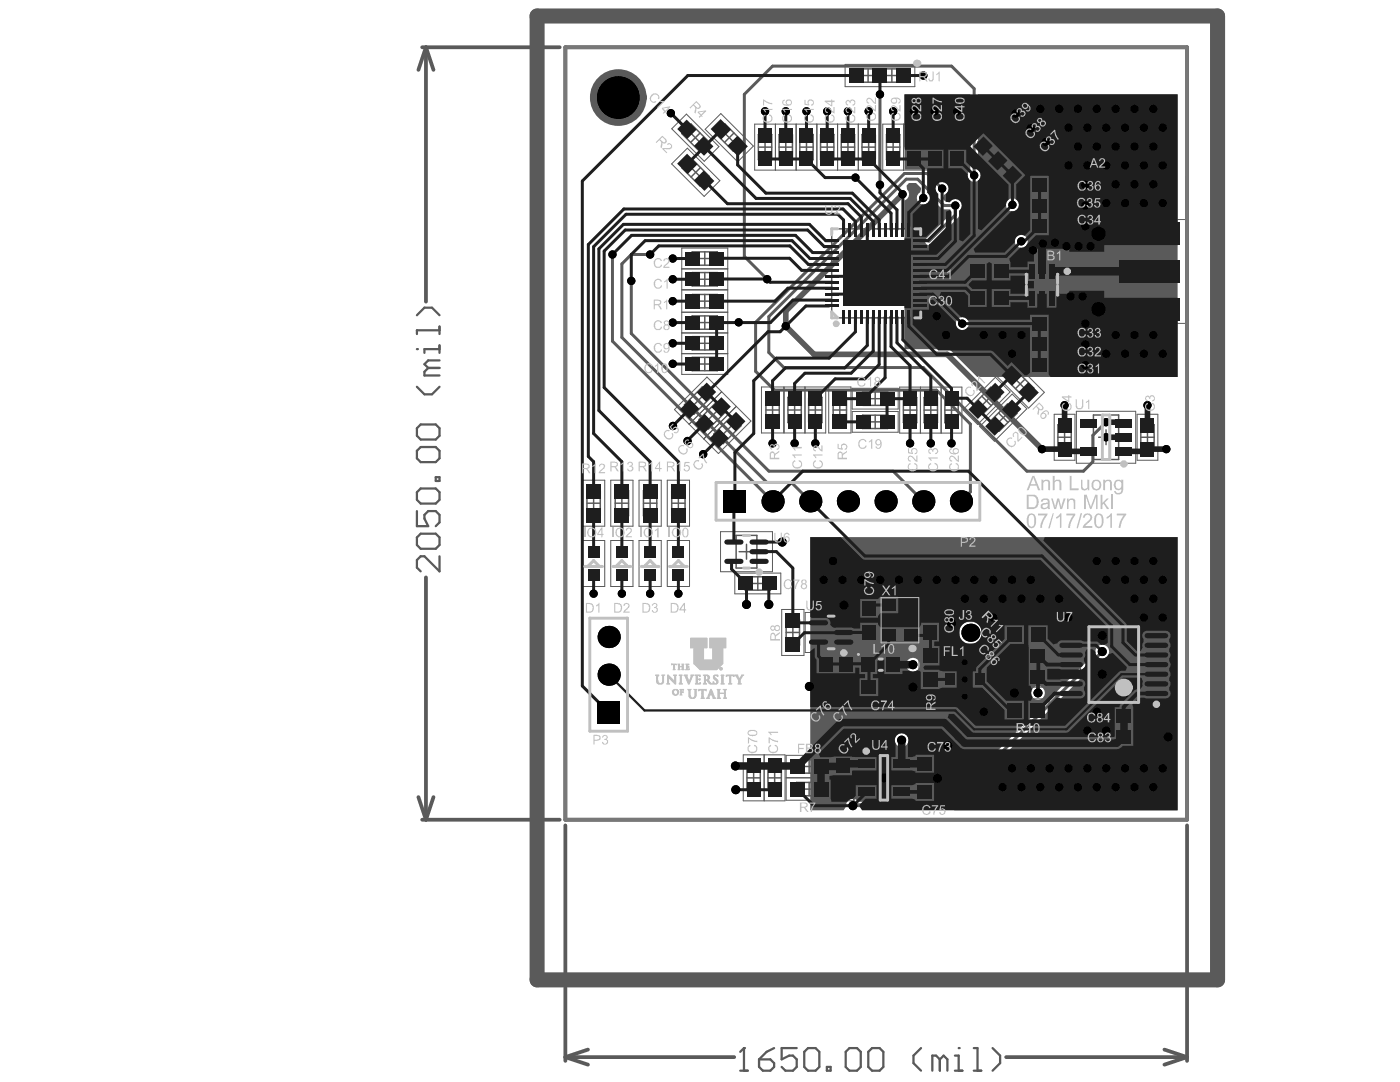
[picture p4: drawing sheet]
<svg xmlns="http://www.w3.org/2000/svg" width="279mm" height="216mm" viewBox="0 0 279 216" stroke-linecap="round" stroke-linejoin="round" font-family="sans-serif">
<path d="M107.2 3.2h135.8v192.3h-135.8z" fill="none" stroke="#5a5a5a" stroke-width="3"/>
<circle cx="123.4" cy="19.5" r="4.2" fill="none" stroke="#5a5a5a" stroke-width="2.8"/>
<g fill="none" stroke="#5a5a5a" stroke-width=".3">
<path d="M170.7 13.7h9.8v2.7h-9.8zM171.9 15.1h2.7M173.2 13.7v2.7M175.5 13.7v2.7M175.8 13.7v2.7M176.7 15.1h2.6M178 13.7v2.7M136 26.6l1.9-1.8 3.6 3.5-1.9 1.9zM136.1 33.5l1.9-1.8 3.6 3.5-1.9 1.9zM137.8 26.5l1.9 1.9M137.9 33.4l1.9 1.9M139.7 26.5l-1.9 1.9"/>
<path d="M139.8 33.4l-1.9 1.9M142.8 26.6l1.9-1.8 3.6 3.5-1.9 1.9zM144.6 26.5l1.9 1.9M146.5 26.5l-1.9 1.9M151.3 29.4h2.7M151.3 26.8h2.7v5.1h-2.7zM152.7 28v2.7M155.5 29.4h2.6M155.5 26.8h2.6v5.1h-2.6zM156.8 28v2.7M159.6 29.4h2.7M159.6 26.8h2.7v5.1h-2.7z"/>
<path d="M161 28v2.7M163.8 29.4h2.6M163.8 26.8h2.6v5.1h-2.6zM165.1 28v2.7M167.9 29.4h2.7M167.9 26.8h2.7v5.1h-2.7zM169.2 28v2.7M172 29.4h2.7M172 26.8h2.7v5.1h-2.7zM173.4 28v2.7M176.9 29.4h2.7M176.9 26.8h2.7v5.1h-2.7z"/>
<path d="M178.2 28v2.7M181.1 29.4h2.6M181.1 26.8h2.6v5.1h-2.6zM182.4 28v2.7M185.2 29.4h2.7M185.2 26.8h2.7v5.1h-2.7zM186.5 28v2.7M189.7 29.4h2.7M189.7 26.8h2.7v5.1h-2.7zM191 28v2.7M196.9 26.5l1.9 1.9M198.7 24.8l1.9 1.8-3.6 3.6-1.8-1.9z"/>
<path d="M198.8 26.5l-1.9 1.9M199.9 29.5l1.8 1.9M201.6 27.7l1.9 1.9-3.5 3.5-1.9-1.9zM201.7 29.5l-1.8 1.9M202.8 32.4l1.9 1.9M204.6 30.6l1.8 1.9-3.5 3.6-1.9-1.9zM204.7 32.4l-1.9 1.9M207.3 35.5h5v2.7h-5zM207.3 39.7h5v2.6h-5zM208.5 36.9h2.7M209.8 35.5v2.7M209.8 39.7v2.6"/>
<path d="M138.1 50.3h5.1v2.6h-5.1zM138.1 54.4h5.1v2.7h-5.1zM138.1 58.8h5.1v2.6h-5.1zM139.3 55.7h2.7M139.3 51.6h2.7M140.7 50.3v2.6M140.7 54.4v2.7M140.7 58.8v2.6M166 45.7h17.7v17.7h-17.7zM194.9 58.1h5v2.7h-5zM194.9 52.8h5v2.7h-5zM196.1 59.5h2.7"/>
<path d="M196.1 54.2h2.7M197.4 52.8v2.7M197.4 58.1v2.7M203.2 53.1h9.5v7.4h-9.5zM204.8 54.8h6.3v4h-6.3zM206.5 56.8h2.9M207.3 43.8h5v2.7h-5zM207.9 55.3v3M208.5 45.1h2.7M208.5 41h2.7M209.8 43.8v2.7M138.1 63h5.1v2.7h-5.1z"/>
<path d="M138.1 67.2h5.1v2.6h-5.1zM138.1 71.3h5.1v2.7h-5.1zM138.4 79l1.9 1.9M139.3 72.6h2.7M139.3 68.5h2.7M139.3 60.1h2.7M139.3 64.4h2.7M140.3 79l-1.9 1.9M140.7 63v2.7M140.7 67.2v2.6M140.7 71.3v2.7M152.9 79.3h2.6v5h-2.6z"/>
<path d="M157.3 79.3h2.6v5h-2.6zM161.4 79.3h2.7v5h-2.7zM166.3 79.3h2.6v5h-2.6zM172.1 78.2h5.1v2.7h-5.1zM173.3 79.6h2.7M174.7 78.2v2.7M180.3 79.3h2.7v5h-2.7zM184.4 79.3h2.7v5h-2.7zM188.6 79.3h2.6v5h-2.6zM195.9 79l1.9 1.9M197.8 79l-1.9 1.9M200.9 75.8l1.9-1.9 3.5 3.5-1.9 1.9z"/>
<path d="M202.7 75.7l1.8 1.9M204.5 75.7l-1.8 1.9M207.3 71.5h5v2.7h-5zM207.3 63.2h5v2.7h-5zM207.3 67.4h5v2.6h-5zM208.4 72.8h2.7M208.4 68.7h2.7M208.4 64.6h2.7M209.8 63.2v2.7M209.8 67.4v2.6M209.8 71.5v2.7M117.1 97.9h2.7v5h-2.7z"/>
<path d="M118.5 99.1v2.6M122.8 97.9h2.6v5h-2.6zM124.1 99.1v2.6M128.4 97.9h2.7v5h-2.7zM129.7 99.1v2.6M134.1 97.9h2.6v5h-2.6zM135.4 99.1v2.6M136.6 80.8l3.6-3.6 1.8 1.9-3.5 3.6zM141.3 81.9l1.9 1.9M142.4 86.6l3.6-3.5 1.9 1.9-3.6 3.5zM143.1 80.1l1.9 1.9-3.6 3.6-1.9-1.9zM143.2 81.9l-1.9 1.9"/>
<path d="M144.2 84.9l1.9 1.8M146.1 84.9l-1.9 1.8M152.9 81.8h2.6M154.2 80.5v2.6M157.3 81.8h2.6M158.6 80.5v2.6M161.4 81.8h2.7M162.7 80.5v2.6M166.3 81.8h2.6M167.6 80.5v2.6M172.1 82.8h5.1v2.7h-5.1zM173.3 84.2h2.7"/>
<path d="M174.7 82.8v2.7M180.3 81.8h2.7M181.6 80.5v2.7M184.4 81.8h2.7M185.8 80.5v2.7M188.6 81.8h2.6M189.9 80.5v2.7M194.2 80.8l3.5-3.5 1.9 1.9-3.6 3.5zM199.3 82.4l1.9 1.9M201.1 80.6l1.9 1.9-3.6 3.6-1.9-1.9zM201.2 82.4l-1.9 1.9M211.1 87.3h2.7"/>
<path d="M211.1 84.7h2.7v5.1h-2.7zM212.5 85.9v2.7M218.2 82.8h5v8.9h-5zM219.3 87.3h2.9M220.7 85.8v2.9M227.7 87.3h2.6M227.7 84.7h2.6v5.1h-2.6zM229 85.9v2.7M117.1 100.4h2.7M122.8 100.4h2.6M128.4 100.4h2.7M134.1 100.4h2.6"/>
<path d="M146.9 106.8h4.2v6.5h-4.2zM147.5 110.1h3M148.7 115.1h5.1v2.7h-5.1zM149 108.6v3M149.9 116.4h2.7M151.2 115.1v2.7M156.9 126.2h2.7M156.9 123.7h2.7v5h-2.7zM158.2 124.9v2.6M163.4 134.9h2.7M163.4 132.3h2.7v5.1h-2.7zM163.8 122.9h4.1v6.6h-4.1z"/>
<path d="M164.4 126.2h3M164.8 133.5v2.7M165.9 124.7v3M167.6 134.9h2.6M167.6 132.3h2.6v5.1h-2.6zM168.9 133.5v2.7M172.1 123.8h2.7M172.1 121.2h2.7v5.1h-2.7zM173.2 131.2h5.2v2.8h-5.2zM173.3 135.8h5v2.6h-5zM173.4 122.4v2.7M174.4 132.6h2.8"/>
<path d="M174.5 137.1h2.6M175.8 131.2v2.8M175.8 135.8v2.6M184.3 123.8h2.7M184.3 121.2h2.7v5.1h-2.7zM184.3 130.7h2.7v5h-2.7zM184.3 133.2h2.7M185.6 122.4v2.7M185.6 131.9v2.6M189.3 133.6h6.5v4h-6.5zM191.1 135.6h2.9M192.5 134.1v3"/>
<path d="M202.3 129.6h5v2.6h-5zM202.3 133.7h5v2.7h-5zM202.3 125.3h5v2.7h-5zM203.5 135h2.6M203.5 130.9h2.6M203.5 126.6h2.6M204.8 129.6v2.6M204.8 133.7v2.7M204.8 125.3v2.7M215.6 125.1h13.3v15.1h-13.3zM220.8 132.6h3M222.3 131.1v3"/>
<path d="M149.1 155.2h2.6M149.1 152.7h2.6v5h-2.6zM150.4 153.9v2.6M153.3 155.2h2.6M153.3 152.7h2.6v5h-2.6zM154.6 153.9v2.6M159 151.6h5v2.7h-5zM159 156.1h5v2.7h-5zM160.2 157.5h2.6M160.2 152.9h2.6M161.5 151.6v2.7M161.5 156.1v2.7"/>
<path d="M166.9 155.2h2.7M166.9 152.7h2.7v5h-2.7zM168.3 153.9v2.6M173.9 150.8h5v8.9h-5zM174.9 155.2h3M176.4 153.7v3M184.4 156.7h5v2.7h-5zM184.4 151.1h5v2.6h-5zM185.6 158h2.7M185.6 152.4h2.7M186.9 156.7v2.7M186.9 151.1v2.6"/>
<path d="M202.3 140.3h5v2.7h-5zM203.4 141.7h2.7M204.8 140.3v2.7M224.2 141.6h5v2.6h-5zM224.2 145.7h5v2.7h-5zM225.4 147h2.6M225.4 142.9h2.6M226.7 141.6v2.6M226.7 145.7v2.7"/>
<circle cx="208.2" cy="56" r="1.48"/>
<circle cx="226.3" cy="137.5" r="1.48"/>
</g>
<g fill="none" stroke="#5a5a5a" stroke-width=".2">
<path d="M168.7 12.8h13.9v4.5h-13.9zM134 32.7l3.2-3.1 6.5 6.5-3.2 3.1zM134.1 25.7l2.9-2.9 6.5 6.5-2.9 2.9zM140.7 25.8l3.2-3.1 6.5 6.5-3.2 3.1zM150.6 24.8h24.8v9.1h-24.8zM154.7 24.8v9.1M158.9 24.8v9.1M163 24.8v9.1M167.2 24.8v9.1M171.3 24.8v9.1M176.2 24.8h12.4v9.1h-12.4zM180.3 24.8v9.1"/>
<path d="M184.4 24.8v9.1M189 24.8h4.1v9.1h-4.1zM193.2 29.3l6.5-6.5 8.7 8.8-6.5 6.4zM202.6 25.7l-6.5 6.5M205.2 34.8h9.2v12.4h-9.2zM205.2 38.9h9.2M205.5 28.6l-6.5 6.5M136.1 49.5h9.1v8.3h-9.1zM136.1 57.9h9.1v16.8h-9.1zM136.1 53.6h9.1M192.8 52.1h9.2v4.1h-9.2zM192.8 57.4h9.2v4.1h-9.2z"/>
<path d="M205.2 43.1h9.2M217.5 43.8h19.4v20.7h-19.4zM136.1 66.4h9.1M136.1 62.3h9.1M136.1 70.6h9.1M144 78.2l-6.5 6.5M152 77.2h4.4v9.2h-4.4zM156.5 77.2h8.3v9.2h-8.3zM160.6 77.2v9.2M165.4 77.2h4.4v9.2h-4.4zM170.1 77.5h9.2v4.1h-9.2zM179.6 77.2h12.4v9.2h-12.4z"/>
<path d="M183.7 77.2v9.2M187.8 77.2v9.2M198.8 74.9l3.1-3.1 6.5 6.5-3.1 3.1zM202 78.6l2.9 3-6.5 6.4-2.9-2.9zM205.2 62.5h9.2v12.4h-9.2zM205.2 70.8h9.2M205.2 66.6h9.2M116.2 95.8h4.5v9.2h-4.5zM121.9 95.8h4.4v9.2h-4.4zM127.5 95.8h4.5v9.2h-4.5zM133.2 95.8h4.4v9.2h-4.4zM134.6 81.7l6.5-6.5 8.8 8.8-6.5 6.5z"/>
<path d="M146.9 81.1l-6.4 6.5M170.1 82.1h9.2v4.1h-9.2zM192.2 81.8l6.5-6.5 2.9 2.9-6.5 6.5zM210.4 82.7h4.1v9.1h-4.1zM214.8 82.1h11.9v10.3h-11.9zM226.9 82.7h4.2v9.1h-4.2zM116.2 107.9h4.5v9.1h-4.5zM121.9 107.9h4.4v9.1h-4.4zM127.5 107.9h4.5v9.1h-4.5zM133.2 107.9h4.4v9.1h-4.4zM143.8 106.1h10.4v8h-10.4zM146.6 114.4h9.2v4.1h-9.2z"/>
<path d="M171.4 119.2h4.1v9.1h-4.1zM183.5 119.2h4.2v9.1h-4.2zM156 121.6h4.4v9.2h-4.4zM160.7 122.2h10.4v8h-10.4zM162.7 130.3h8.3v9.2h-8.3zM166.8 130.3v9.2M171.2 130.4h9.2v4.5h-9.2zM171.2 135h9.2v4.2h-9.2zM176.6 120.1h6v7.4h-6zM183.4 128.6h4.4v9.2h-4.4zM188.1 131.1h8.9v8.9h-8.9zM188.6 131.5v8.1"/>
<path d="M191.4 124h4.5v4.5h-4.5zM191.6 131.5v8.1M193.4 131.5v8.1M196.5 131.5v8.1M200.2 139.5h9.2v4.4h-9.2zM200.2 128.8h9.2v-4.4h-9.2v12.7h9.2v-8.3M200.2 133h9.2M210.7 124.3h23.1v16.6h-23.1zM148.3 150.6h4.2v9.2h-4.2zM152.5 150.6h4.2v9.2h-4.2zM156.9 150.7h9.2v4.5h-9.2zM156.9 155.2h9.2v4.5h-9.2z"/>
<path d="M166.2 150.6h4.1v9.2h-4.1zM170.5 150h11.8v10.4h-11.8zM182.3 156h9.2v4.1h-9.2M182.3 150.3h9.2v4.2h-9.2zM222.1 140.8h9.2v8.3h-9.2zM222.1 145h9.2"/>
</g>
<g fill="none" stroke="#5a5a5a" stroke-width=".75">
<path d="M84.3 9.4h27.4M85 9.4v50.8M85 9.4l-1.5 4.5M85 9.4l1.5 4.5M112.8 9.4h124.1v154.2h-124.1zM85 115.2v48.4M83.5 159.1l1.5 4.5M86.5 159.1l-1.5 4.5M84.3 163.6h27.4M112.8 164.7v47M236.9 164.7v47M112.8 210.9l4.5 1.5"/>
<path d="M112.8 210.9h33.7M117.3 209.4l-4.5 1.5M200.8 210.9h36.1M232.4 209.4l4.5 1.5M236.9 210.9l-4.5 1.5"/>
</g>
<g fill="none" stroke="#5a5a5a" stroke-width=".45">
<path d="M83.2 77.2l1.5 1.5h1.5l1.5-1.5M85.5 73.4l-.8 .8v.7h3M85.5 73.4h2.2M87.7 68.9v1.5M87.7 69.7h-3v.7M87.7 71.9h-2.2l-.8 .8 .8 .7M83.2 85.4l.8-.7h3l.7 .7v1.6l-.7 .7h-3l-.8-.7zM83.2 90l.8-.8h3l.7 .8v1.5l-.7 .7h-3l-.8-.7zM83.2 98.2l.8-.7h3l.7 .7v1.5l-.7 .8h-3l-.8-.8zM87 95.2h.7v.8h-.7zM83.2 102v3h2.3l-.8-1.5v-.8l.8-.7h1.5l.7 .7v1.5l-.7 .8M83.2 107.2l.8-.7h3l.7 .7v1.5l-.7 .8h-3l-.8-.8z"/>
<path d="M87.7 111v3l-3-3h-.7l-.8 .8v1.5l.8 .7"/>
</g>
<circle cx="83.2" cy="69.7" r=".23" fill="#5a5a5a"/>
<path d="M83.2 62.9l1.5-1.5h1.5l1.5 1.5M87.7 65.2v1.5M87.7 65.9h-4.5v.8M147.7 213.6h1.5M148.5 209.1v4.5" fill="none" stroke="#5a5a5a" stroke-width=".45"/>
<circle cx="148.5" cy="209.1" r=".23" fill="#5a5a5a"/>
<g fill="none" stroke="#5a5a5a" stroke-width=".45">
<path d="M148.5 209.1l-.8 .8M151.5 211.4h2.2l.8 .7v.8l-.8 .7h-1.5l-.7-.7zM154.5 209.1l-1.5 .8-1.5 1.5M159 209.1h-3v2.3l1.5-.8h.8l.7 .8v1.5l-.7 .7h-1.6l-.7-.7M161.3 209.1h1.5l.7 .8v3l-.7 .7h-1.5l-.8-.7v-3zM165 212.9h.8v.7h-.8zM168.8 209.9l.7-.8h1.5l.8 .8v3l-.8 .7h-1.5l-.7-.7zM173.3 209.9l.7-.8h1.5l.8 .8v3l-.8 .7h-1.5l-.7-.7zM183.8 209.1l-1.5 1.5v1.5l1.5 1.5M187.6 211.4l-.8-.8h-.7v3M187.6 211.4v2.2M187.6 211.4l.7-.8 .8 .8v2.2"/>
<path d="M190.6 213.6h1.5M190.6 210.6h.7v3"/>
</g>
<circle cx="191.3" cy="209.1" r=".23" fill="#5a5a5a"/>
<path d="M194.3 213.6h1.5M194.3 209.1h.8v4.5M198.1 209.1l1.5 1.5v1.5l-1.5 1.5" fill="none" stroke="#5a5a5a" stroke-width=".45"/>
<path d="M112.8 9.4h124.1v154.2h-124.1z" fill="none" stroke="#787878" stroke-width=".75"/>
<g fill="#5a5a5a">
<path d="M180.5 18.8h13.1v15.2a1.29 1.29 0 0 0-.1 1.9 1.29 1.29 0 0 0 1.9 0 1.29 1.29 0 0 0-.2-1.9v-15.2h39.8v56.4h-40l-5.6-5.4-8.9-.1v-29.7a1.28 1.28 0 0 0 .5-2.2l-.1-.8 .5-.5h1.4l1 1-.2 .9a1.29 1.29 0 0 0-.3 2 1.29 1.29 0 0 0 2.1-.3l.8-.2 1.9 1.8 1.5 .1 .1 .9-4.9 4.9a.77 .77 0 0 0 0 1.1 .77 .77 0 0 0 1.1 0l5.3-5.3 .2-.5v-.9a1.28 1.28 0 0 0 .2-1.9 1.28 1.28 0 0 0-2 .1h-.9l-.6-.5 .3-.8a1.28 1.28 0 0 0 .9-1.6 1.28 1.28 0 0 0-1.5-.9l-2.5-2.5h-4.8zM200.7 40.9a1.35 1.35 0 0 0 2.7 0 1.35 1.35 0 0 0-2.7 0zM202.5 48.2a1.3 1.3 0 0 0 2.6 0 1.3 1.3 0 0 0-2.6 0zM190.7 64.6a1.3 1.3 0 0 0 2.6 0 1.3 1.3 0 0 0-2.6 0z"/>
<path d="M161.7 107.2h73.3v54.5h-44.6l-.3-.8 29.6-29.6a1.37 1.37 0 0 0 1.7-1.2 1.37 1.37 0 0 0-1.5-1.5 1.37 1.37 0 0 0-1.3 1.7l-29.7 29.7h-17.6a1.35 1.35 0 0 0-1.6-.5 1.35 1.35 0 0 0-.8 1.4l-.5 .8h-6.7zM191.4 126.3a2.28 2.28 0 0 0 4.5 0 2.28 2.28 0 0 0-4.5 0zM180.8 132.6a1.4 1.4 0 0 0 2.8 0 1.4 1.4 0 0 0-2.8 0zM205.8 138.3a1.38 1.38 0 0 0 2.7 0 1.38 1.38 0 0 0-2.7 0zM178.6 147.7a1.38 1.38 0 0 0 2.7 0 1.38 1.38 0 0 0-2.7 0z"/>
</g>
<path d="M175.6 18.8v18.1M188 37.6l-3-3h-4.5l-29.7 29.7v9.8l3.8 3.8h32.3l6.8 6.7v13.6l-1.9 1.8M194.4 35v-17.3l-4.5-4.5h-35.7l-5.7 5.6v32.4l4.6 4.5M122.2 50.8v17.3l32 31.9M126 56v10.6l27.5 27.4h24.7l6.1 6M129.7 50.8h-3.7l-1.9 1.9v14.6l29 29h4.8l3.8 3.7M185.4 48.2l5.3-5.3v-1.9h-2.3l-5.3-5.3h-2.2l-27.5 27.5v7.1l3 3h27.9l20.6 20.7h11.3l1.9-1.9v-5.2l2.6-2.7M220 130l-30.8 30.8h-19" fill="none" stroke="#5a5a5a" stroke-width=".6"/>
<path d="M180.1 38.8l-23.3 23.3v3l5.7 5.6h26.5l18.9 18.9" fill="none" stroke="#5a5a5a" stroke-width="1.1"/>
<path d="M219.2 46.6h10.2M219.2 61.7h10.2" fill="none" stroke="#5a5a5a" stroke-width="1.4"/>
<g fill="#000">
<circle cx="123.4" cy="19.5" r="4.2"/>
<circle cx="175.6" cy="18.8" r=".83"/>
<circle cx="184.3" cy="15.1" r=".83"/>
<circle cx="133.9" cy="22.6" r=".83"/>
<circle cx="152.7" cy="22.2" r=".83"/>
<circle cx="156.8" cy="22.2" r=".83"/>
<circle cx="161" cy="22.2" r=".83"/>
<circle cx="165.1" cy="22.2" r=".83"/>
<circle cx="169.2" cy="22.2" r=".83"/>
<circle cx="170.7" cy="35.4" r=".83"/>
<circle cx="173.4" cy="22.2" r=".83"/>
<circle cx="175.6" cy="36.9" r=".83"/>
<circle cx="178.2" cy="22.2" r=".83"/>
<circle cx="180.1" cy="38.8" r=".83"/>
<circle cx="182.4" cy="22.2" r=".83"/>
<circle cx="184.3" cy="39.5" r=".83"/>
<circle cx="186.5" cy="22.2" r=".83"/>
<circle cx="188" cy="37.6" r=".83"/>
<circle cx="191" cy="22.2" r=".83"/>
<circle cx="194.4" cy="35" r=".83"/>
<circle cx="202.7" cy="22.7" r=".83"/>
<circle cx="205.7" cy="25.6" r=".83"/>
<circle cx="207.6" cy="21.7" r=".83"/>
<circle cx="208.7" cy="28.4" r=".83"/>
<circle cx="211.4" cy="21.7" r=".83"/>
<circle cx="213.3" cy="33" r=".83"/>
<circle cx="213.3" cy="25.5" r=".83"/>
<circle cx="215.1" cy="29.2" r=".83"/>
<circle cx="215.1" cy="21.7" r=".83"/>
<circle cx="216.6" cy="36.9" r=".83"/>
<circle cx="217" cy="33" r=".83"/>
<circle cx="217" cy="25.5" r=".83"/>
<circle cx="218.9" cy="29.2" r=".83"/>
<circle cx="218.9" cy="21.7" r=".83"/>
<circle cx="220.8" cy="33" r=".83"/>
<circle cx="220.8" cy="25.5" r=".83"/>
<circle cx="222.6" cy="29.2" r=".83"/>
<circle cx="222.6" cy="36.8" r=".83"/>
<circle cx="222.6" cy="21.7" r=".83"/>
<circle cx="224.5" cy="33" r=".83"/>
<circle cx="224.5" cy="25.5" r=".83"/>
<circle cx="226.4" cy="29.2" r=".83"/>
<circle cx="226.4" cy="36.8" r=".83"/>
<circle cx="226.4" cy="21.7" r=".83"/>
<circle cx="228.3" cy="33" r=".83"/>
<circle cx="228.3" cy="25.5" r=".83"/>
<circle cx="230.2" cy="29.2" r=".83"/>
<circle cx="230.2" cy="36.8" r=".83"/>
<circle cx="230.2" cy="21.7" r=".83"/>
<circle cx="232" cy="33" r=".83"/>
<circle cx="232" cy="25.5" r=".83"/>
<circle cx="122.2" cy="50.8" r=".83"/>
<circle cx="126" cy="56" r=".83"/>
<circle cx="129.7" cy="50.8" r=".83"/>
<circle cx="134.3" cy="55.7" r=".83"/>
<circle cx="134.3" cy="51.6" r=".83"/>
<circle cx="153.1" cy="55.7" r=".83"/>
<circle cx="171.3" cy="58.2" r=".89"/>
<circle cx="171.3" cy="51.1" r=".89"/>
<circle cx="171.3" cy="54.7" r=".89"/>
<circle cx="174.9" cy="58.2" r=".89"/>
<circle cx="174.9" cy="54.7" r=".89"/>
<circle cx="174.9" cy="50.8" r=".89"/>
<circle cx="178.4" cy="58.2" r=".89"/>
<circle cx="178.4" cy="51.1" r=".89"/>
<circle cx="178.4" cy="54.7" r=".89"/>
<circle cx="190.7" cy="41" r=".83"/>
<circle cx="202.1" cy="40.9" r=".83"/>
<circle cx="203.8" cy="48.2" r=".83"/>
<circle cx="206.1" cy="49.9" r=".83"/>
<circle cx="208.1" cy="48.6" r=".83"/>
<circle cx="210.5" cy="48.4" r=".83"/>
<circle cx="212.8" cy="49.1" r=".83"/>
<circle cx="213.7" cy="59.1" r=".83"/>
<circle cx="215.2" cy="49.1" r=".83"/>
<circle cx="216.1" cy="59.1" r=".83"/>
<circle cx="216.6" cy="41" r=".83"/>
<circle cx="216.6" cy="45.1" r=".83"/>
<circle cx="217.6" cy="49.1" r=".83"/>
<circle cx="219.2" cy="46.6" r="1.43"/>
<circle cx="220.8" cy="40.5" r=".83"/>
<circle cx="224.5" cy="40.5" r=".83"/>
<circle cx="228.3" cy="40.5" r=".83"/>
<circle cx="232" cy="40.5" r=".83"/>
<circle cx="134.3" cy="64.4" r=".83"/>
<circle cx="134.3" cy="68.5" r=".83"/>
<circle cx="134.3" cy="60.1" r=".83"/>
<circle cx="134.3" cy="72.6" r=".83"/>
<circle cx="147.4" cy="64.3" r=".83"/>
<circle cx="156.8" cy="65.1" r=".83"/>
<circle cx="186.9" cy="63.1" r=".83"/>
<circle cx="188.8" cy="66.8" r=".83"/>
<circle cx="192" cy="64.6" r=".83"/>
<circle cx="196.3" cy="66.8" r=".83"/>
<circle cx="200.1" cy="66.8" r=".83"/>
<circle cx="202" cy="70.6" r=".83"/>
<circle cx="203.9" cy="66.8" r=".83"/>
<circle cx="216.6" cy="64.6" r=".83"/>
<circle cx="216.6" cy="68.7" r=".83"/>
<circle cx="216.6" cy="72.8" r=".83"/>
<circle cx="219.2" cy="61.7" r="1.43"/>
<circle cx="220.8" cy="70.6" r=".83"/>
<circle cx="222.6" cy="66.8" r=".83"/>
<circle cx="224.5" cy="70.6" r=".83"/>
<circle cx="226.4" cy="66.8" r=".83"/>
<circle cx="228.3" cy="70.6" r=".83"/>
<circle cx="230.2" cy="66.8" r=".83"/>
<circle cx="232" cy="70.6" r=".83"/>
<circle cx="134.3" cy="85" r=".83"/>
<circle cx="137.2" cy="88" r=".83"/>
<circle cx="140.3" cy="90.6" r=".83"/>
<circle cx="154.2" cy="88.5" r=".83"/>
<circle cx="158.6" cy="88.5" r=".83"/>
<circle cx="162.7" cy="88.5" r=".83"/>
<circle cx="181.6" cy="88.5" r=".83"/>
<circle cx="185.8" cy="88.5" r=".83"/>
<circle cx="189.9" cy="88.5" r=".83"/>
<circle cx="207.9" cy="89.6" r=".83"/>
<circle cx="212.5" cy="80.9" r=".83"/>
<circle cx="220.7" cy="87.3" r=".83"/>
<circle cx="220.7" cy="84.2" r=".83"/>
<circle cx="229" cy="80.9" r=".83"/>
<circle cx="232.8" cy="89.6" r=".83"/>
<circle cx="118.5" cy="118.5" r=".83"/>
<circle cx="124.1" cy="118.5" r=".83"/>
<circle cx="129.7" cy="118.5" r=".83"/>
<circle cx="135.4" cy="118.5" r=".83"/>
<circle cx="154.2" cy="100" r="2.22"/>
<circle cx="156.1" cy="108.2" r=".9"/>
<circle cx="161.7" cy="100" r="2.22"/>
<circle cx="164.4" cy="115.7" r=".83"/>
<circle cx="166.3" cy="112" r=".83"/>
<circle cx="168.1" cy="115.7" r=".83"/>
<circle cx="169.2" cy="100" r="2.22"/>
<circle cx="171.9" cy="115.7" r=".83"/>
<circle cx="175.7" cy="115.7" r=".83"/>
<circle cx="176.7" cy="100" r="2.22"/>
<circle cx="179.4" cy="115.7" r=".83"/>
<circle cx="183.2" cy="115.7" r=".83"/>
<circle cx="184.3" cy="100" r="2.22"/>
<circle cx="186.9" cy="115.7" r=".83"/>
<circle cx="190.7" cy="115.7" r=".83"/>
<circle cx="191.8" cy="100" r="2.22"/>
<circle cx="192.6" cy="119.5" r=".83"/>
<circle cx="194.5" cy="115.7" r=".83"/>
<circle cx="196.3" cy="119.5" r=".83"/>
<circle cx="198.2" cy="115.7" r=".83"/>
<circle cx="200.1" cy="119.5" r=".83"/>
<circle cx="202" cy="115.7" r=".83"/>
<circle cx="203.9" cy="119.5" r=".83"/>
<circle cx="205.7" cy="115.7" r=".83"/>
<circle cx="207.6" cy="119.5" r=".83"/>
<circle cx="211.4" cy="119.5" r=".83"/>
<circle cx="218.9" cy="112" r=".83"/>
<circle cx="220.8" cy="115.7" r=".83"/>
<circle cx="222.6" cy="112" r=".83"/>
<circle cx="224.5" cy="115.7" r=".83"/>
<circle cx="226.4" cy="112" r=".83"/>
<circle cx="226.4" cy="119.5" r=".83"/>
<circle cx="228.3" cy="115.7" r=".83"/>
<circle cx="230.2" cy="112" r=".83"/>
<circle cx="230.2" cy="119.5" r=".83"/>
<circle cx="232" cy="115.7" r=".83"/>
<circle cx="121.5" cy="134.6" r="2.22"/>
<circle cx="121.5" cy="127.1" r="2.22"/>
<circle cx="149" cy="120.6" r=".9"/>
<circle cx="153.4" cy="120.6" r=".9"/>
<circle cx="161.5" cy="137" r=".9"/>
<circle cx="168.4" cy="120.7" r=".9"/>
<circle cx="182.2" cy="137.1" r=".9"/>
<circle cx="182.2" cy="132.6" r=".9"/>
<circle cx="189.9" cy="124.4" r=".9"/>
<circle cx="192.5" cy="139" r=".59"/>
<circle cx="192.5" cy="135.6" r=".59"/>
<circle cx="192.5" cy="132.2" r=".59"/>
<circle cx="193.7" cy="126.3" r="1.8"/>
<circle cx="198.2" cy="123.2" r=".83"/>
<circle cx="202.4" cy="138.3" r=".9"/>
<circle cx="207.2" cy="138.3" r=".9"/>
<circle cx="213.3" cy="123.2" r=".83"/>
<circle cx="220" cy="134.5" r=".9"/>
<circle cx="220" cy="126.8" r=".9"/>
<circle cx="220" cy="130" r=".9"/>
<circle cx="224.5" cy="138.3" r=".83"/>
<circle cx="228.3" cy="123.2" r=".83"/>
<circle cx="232" cy="123.2" r=".83"/>
<circle cx="146.8" cy="152.8" r=".9"/>
<circle cx="146.8" cy="157.6" r=".9"/>
<circle cx="176.5" cy="155.2" r=".9"/>
<circle cx="179.9" cy="147.7" r=".9"/>
<circle cx="187.1" cy="155.3" r=".9"/>
<circle cx="189.2" cy="148.8" r=".9"/>
<circle cx="196.3" cy="142" r=".83"/>
<circle cx="200.1" cy="157.1" r=".83"/>
<circle cx="202" cy="153.3" r=".83"/>
<circle cx="203.9" cy="157.1" r=".83"/>
<circle cx="205.7" cy="153.3" r=".83"/>
<circle cx="207.6" cy="157.1" r=".83"/>
<circle cx="209.5" cy="153.3" r=".83"/>
<circle cx="211.4" cy="157.1" r=".83"/>
<circle cx="213.3" cy="153.3" r=".83"/>
<circle cx="215.1" cy="157.1" r=".83"/>
<circle cx="217" cy="153.3" r=".83"/>
<circle cx="217" cy="145.8" r=".83"/>
<circle cx="218.9" cy="142" r=".83"/>
<circle cx="218.9" cy="157.1" r=".83"/>
<circle cx="220.8" cy="153.3" r=".83"/>
<circle cx="220.8" cy="145.8" r=".83"/>
<circle cx="222.6" cy="157.1" r=".83"/>
<circle cx="224.5" cy="153.3" r=".83"/>
<circle cx="226.4" cy="157.1" r=".83"/>
<circle cx="228.3" cy="153.3" r=".83"/>
<circle cx="230.2" cy="157.1" r=".83"/>
<circle cx="232" cy="153.3" r=".83"/>
<circle cx="233.1" cy="147" r=".9"/>
<circle cx="170.2" cy="160.8" r=".9"/>
</g>
<g fill="#000">
<path d="M144.4 97.8h4.5v4.5h-4.5z" fill-rule="evenodd"/>
<path d="M119.3 139.9h4.4v4.5h-4.4z" fill-rule="evenodd"/>
</g>
<g fill="#5a5a5a">
<path d="M191.6 131.4h1.8v8.3h-1.8z" fill-rule="evenodd"/>
<path d="M223.4 59.4h12v4.5h-12z" fill-rule="evenodd"/>
<path d="M223.4 44.4h12v4.5h-12z" fill-rule="evenodd"/>
</g>
<g fill="#1e1e1e">
<path d="M180.5 47.6h1.3v2.4h3.6v-1.2l3.3-3.4 .1-3.2 .7-.3 .4 .3v5.6l-3 3h-5.1v10.7h-1.3z"/>
<path d="M189.4 142.5h1l3.5 3.5 .5 .2h18.4l.5-.2 10.8-10.8h3.7l.3 .8-.2 .5 .1 .4-.4 .6-1 .1-.2 .2-2.8 2.7-.2 .6h-.9v5.9l-.1 .1h-29.4l-3.9-3.9z"/>
<path d="M182.1 61.8h3.3v-1.7l.7-.3 4.7 4.6a1.27 1.27 0 0 0 .7 1.4 1.27 1.27 0 0 0 1.6-.5h12.5v9.1l-.7 .5h-.4l-2.6-2.6-.8 .7-3.1-3-10.7-.1-5.2-5.1z"/>
<path d="M187.8 58.3h4.7l.7 .7v2.2h3.7v-3.5h-2.8l-.8-.7v-.3l.8-.7h2.8v-3.4l.5-.3 .5 .3v3.4h3.7v-1h3.5v1.1h1.2v1.4h-1.2v1.1h-3.5v-.9h-3.7v3.5h3.7v-.9h3.5v1.1h1.9v-2.8h1.9v2.8h1.9v-2.8h2.6v-.6h7v1.4h14.6v15.8h-25.3l-.4-.6v-11.8h-3.7v1h-12.5a1.16 1.16 0 0 0-1.2-.5l-4.4-4.3z"/>
<path d="M180.5 18.8h54.5v30.1h-14.6v1.3h-7v-.6h-7.1v2.6h-1.2v1.1h-3.5v-.9l-.2-.8 2.2-2.2a1.23 1.23 0 0 0 1.4-.7l1.8-1.8h2.5v-11.8h-3.7v10.8l-1.1 1.2a1.26 1.26 0 0 0-1.4 0 1.26 1.26 0 0 0-.6 1.2l-2 2.1h-5.9l-.3-.7 7.6-7.6a1.27 1.27 0 0 0 1.4-.7 1.27 1.27 0 0 0-.5-1.6v-3l1.8-1.8-8.3-8.4-2.7 2.6 7.7 7.7v2.9a1.15 1.15 0 0 0-.5 1.3l-4.9 4.9-.7-.3v-9.7a1.27 1.27 0 0 0 .4-1.5 1.27 1.27 0 0 0-1.4-.8l-1.4-1.4v-2.4h-3.6v3.7h2.7l1.2 1.2a1.16 1.16 0 0 0 .5 1.2v10.7l-1.4 1.5-.8-.3v-5.9a1.28 1.28 0 0 0 .1-2 1.28 1.28 0 0 0-2 .4l-.7-.2v-1.5a1.29 1.29 0 0 0 .2-2 1.29 1.29 0 0 0-1.9 0 1.29 1.29 0 0 0 .2 2v6.1l-2.5 2.5h-2.7v-4.6l2-1.9a1.27 1.27 0 0 0 1.4-.8 1.27 1.27 0 0 0-.5-1.5v-4.9h3.3v-3.7h-7.7z"/>
<path d="M163.4 150.4l5-5h19.5l3.7 3.7 .9 .4h30.4l.4-.1 .8-.6h2.1v-7.7l-.3-.5 1.4-1.4h1.2l.4 .2h3.7a.99 .99 0 0 0 .9-.6 .99 .99 0 0 0-.2-1.1v-.5a.99 .99 0 0 0 0-1.4v-.6a.99 .99 0 0 0 0-1.4v-.5a.99 .99 0 0 0 0-1.4v-.5a.99 .99 0 0 0 0-1.4v-.5a.99 .99 0 0 0 0-1.4v-.6a.99 .99 0 0 0 .2-1 .99 .99 0 0 0-.9-.6h-3.7a.99 .99 0 0 0-.9 .6 .99 .99 0 0 0 .2 1v.6a.96 .96 0 0 0-.2 1.1l-.3 .7h-.8l-2-2v-3.1l-.2-.5-16.5-16.4 .3-.7h26.5v54.5h-63l-.5-.8v-.3l1.3-1.2h2.1v-2.7h-4.1v2.1l-.6 .6-.5 .1-.6 .5h-3.2l-.1-.7v-3.7h-.2l-.1-.8 1-.1h3.5v-.9l4.9-.1v-2.6l-8.4-.1-2.8 .1zM179 146.7a1.32 1.32 0 0 0-.3 1.6v2.8h-.8v2.6h4.1l.7 .2v.3h3.7v-3.6h-3.7v.3l-.7 .2h-.8v-2.8a1.37 1.37 0 0 0-.5-1.8 1.37 1.37 0 0 0-1.7 .2zM177.9 156.7v2.7h4.1l.7 .2v.2h3.7v-3.6h-3.7v.3l-.7 .2z"/>
<path d="M161.7 107.2h6.1l4.3 4.3 .5 .2h35l13.5 13.5v3a1.33 1.33 0 0 1-2.1-.1l-2.8-.1-.6-.2h-3.7a1.07 1.07 0 0 0-.9 .6l-.8 .2-1.1-1.1v-2.7h-3.9l.1 12h.3l.4 .8a1.24 1.24 0 0 0 .1 1.5l-.4 .7h-.5v3.7h3.9v-2.5l1.7-1.8 1.1 .2h3.7a.99 .99 0 0 0 .9-.6 .99 .99 0 0 0-.2-1.1v-.5a.99 .99 0 0 0 .2-1.1 .99 .99 0 0 0-.9-.6l-6.5 .1-.1-2.1 6.6 .1a.99 .99 0 0 0 .9-.6 .99 .99 0 0 0-.2-1.1v-.5a.97 .97 0 0 0 .2-1.1l.4-.8h1.1l.6 .5a1.38 1.38 0 0 0 1.1 1.4 1.38 1.38 0 0 0 1.6-.9l.8-.2 2.8 2.8-.3 .7h-.8l-.5 .2-10.7 10.8h-17.9l-3.6-3.5-.4-.2h-29v-11.2l.8-.5h.1v1.8l.4 .4v2.8h7.7v-1.2h.8v1.3h1.1v.8h-1v3.6h3.7v-3.6h-1.1v-.8h.9v-2.6l.6-.6 .8 .3v2.9h3.6v-.6h1.5a1.54 1.54 0 0 0 1.5-.1l.7 .2v3.5h3.7v-.1l.7-.2h2.7v-3.3h-2.7l-.7-.1v-.2h-3l-.3-.4 .4-.4h2.9v-3.9h-1v-.9h.9v-3.7h-3.6l-.3 .9h-7.8l-.5-.6v-.3h-3.5v1.1h-1.3l-.6-.2-3.2 .1-.4-.1-.5-.5a.99 .99 0 0 0-.9-1.4h-2.9l-.2-.2zM171.7 119.5v3.7h3.5v-.3l.5-.5h3.5v-3.3h-3.5l-.5 .4zM191.4 126.3a2.28 2.28 0 0 0 4.5 0 2.28 2.28 0 0 0-4.5 0zM200.5 124.8v2.7l-5.5 5.5-.2 .2v.7h-.6v3.3h1.8l4.5 4.5v1.8h3.8v-3.7h-3.5l-3.9-3.9v-2.7l4.8-4.7h2.7v-3.7z"/>
</g>
<path d="M118.5 114.7v.1" fill="none" stroke="#1e1e1e" stroke-width=".6"/>
<circle cx="118.5" cy="109.8" r=".3" fill="#1e1e1e"/>
<path d="M117.4 91.1l1.1 1M124.1 109.8l-.4 .4" fill="none" stroke="#1e1e1e" stroke-width=".6"/>
<circle cx="129.7" cy="110.2" r=".3" fill="#1e1e1e"/>
<g fill="none" stroke="#1e1e1e" stroke-width=".6">
<path d="M140.9 35.7v.7M147.2 29.4v3.5M152.7 31.7h4.1M165.1 31.7h4.1M175.6 36.9v1.6M131.5 49.1l-1.8 1.7M153.1 55.7l.6 .6M158.8 47l3.4 3.4M161.6 51.6h.6M162.2 51.6h.1M164.8 48h1.3M167.2 42.8l1.2 1.1v1.9"/>
<path d="M170.7 44.2v1.6M171.9 43.3v2.5M173.1 49.9l-.1 .1M174.3 44.2v.9M175.5 43.9v1.9M141.4 78.6h.2M141.4 78.6l2.6 2.6h.2M142.9 68.5l.1 .1M154.2 79.4v.1M156.7 73.4l-2.5 2.6M156.8 65.1l-1.1 1.1h-2.4M167.3 79.4l.2 .2"/>
<path d="M175.5 72.7l-2.9 2.9M137.2 87.9v.1M146.8 84.1v.1M172.6 84.1l-.3 .1M135.4 109.7l.4 .4M135.4 102.5v.3M146 112.1v.1M148.9 116.4l.1 .1M153.6 116.4l-.2 .2M168.4 120.7v3.6M168.4 120.7v.1M168.5 126.2l-.1 .1"/>
<path d="M168.8 132.5h-4M169.3 137.2h-4.1M172.8 132.5h.1M146.8 157.6h3.6M154.6 157.5l-.2 .1"/>
</g>
<path d="M159.2 152.8l-.1 .1M168.6 152.4l-.6 .5" fill="none" stroke="#1e1e1e" stroke-width="1.5"/>
<circle cx="175.6" cy="15.1" r=".3" fill="#1e1e1e"/>
<path d="M179.9 147.7h.1M184.6 158h.1M184.7 152.2l-.2 .2" fill="none" stroke="#1e1e1e" stroke-width="1.5"/>
<g fill="none" stroke="#1e1e1e" stroke-width=".6">
<path d="M180.2 38.6l-.1 .2M182 31.6l-.1 .1h-3.7M177.8 42.5v3.3M179 41.9v3.9M179.4 50.4h.1M181.4 42.4v2.7M183.5 56.3h.1M183.6 51.6h3.6M183.6 48h1.5M176.7 79.5l.3 .2M177 79.6h4.6M177.8 63.2v.1"/>
<path d="M177.4 126.8v1.8M177.5 126.8h.1M184.9 120.7l.7 .8h1.4M185.6 126.1l.1 .1M187.1 155.3v.5"/>
</g>
<g fill="#1e1e1e">
<circle cx="186.5" cy="31.7" r=".3"/>
<circle cx="184.3" cy="15.1" r=".3"/>
</g>
<path d="M191.3 147h.1" fill="none" stroke="#1e1e1e" stroke-width="1.5"/>
<path d="M196.2 29.2l2.8 2.8M204.5 48.2h-.7l-3 3M189.9 77.5v2h3.1M201.9 74.9h.1M205.3 78.2l-3.4 3.5M198.5 85h.1M195.5 133.5v2.2M202.4 138.3h.1M202.4 131.3v3.7M201.6 141.7h.8" fill="none" stroke="#1e1e1e" stroke-width=".6"/>
<circle cx="202.1" cy="35" r=".3" fill="#1e1e1e"/>
<path d="M210.5 138.4l-2.9 2.9h-.6" fill="none" stroke="#1e1e1e" stroke-width=".75"/>
<path d="M207.5 41v4.1M207.4 65v3.7M207 126.6l.1 .1M207.1 126.6h.1" fill="none" stroke="#1e1e1e" stroke-width=".6"/>
<circle cx="216.6" cy="72.8" r=".3" fill="#1e1e1e"/>
<g fill="none" stroke="#1e1e1e" stroke-width=".6">
<path d="M144 25.8l-3.3 3.4M152.7 22.2v4.8M156.8 22.2v4.8M126 50.8v5.2M157.2 57.5l-2.5 2.6M142.9 64.6l.1 .1v3.8M143 68.6v4M147.4 64.3v.1M154.2 76v3.4M118.5 92.1v5.9M124.1 92.1v5.9M129.7 92.1v5.9"/>
<path d="M135.4 92.1v5.9M150.4 86.5l-3.7 3.8v9.7M118.5 114.8v3.7M124.1 114.8v3.7M129.7 114.8v3.7M135.4 114.8v3.7M146 112.2v1.4M149 116.5v4.1M153.4 116.6v4M220 126.8h.1"/>
</g>
<path d="M229 89.6l-.4 .5" fill="none" stroke="#1e1e1e" stroke-width="1.1"/>
<path d="M229.3 54.1l.1 .1" fill="none" stroke="#1e1e1e" stroke-width="1.7"/>
<circle cx="156.8" cy="22.2" r=".3" fill="#1e1e1e"/>
<path d="M161 22.2v4.8M165.1 22.2v4.8M161.5 137l.3 .2M163.4 128.1v2.8M165 137l.2 .2" fill="none" stroke="#1e1e1e" stroke-width=".6"/>
<circle cx="165.1" cy="22.2" r=".3" fill="#1e1e1e"/>
<path d="M175.6 15.1v3.7M169.2 22.2v4.8M173.4 22.2v4.8M173.1 45.8v4.1M170.7 63.3v2.9M173.1 63.3v5.6M174.3 63.3v6.8M175.5 63.3v9.4" fill="none" stroke="#1e1e1e" stroke-width=".6"/>
<path d="M180 147.7v4.7" fill="none" stroke="#1e1e1e" stroke-width="1.5"/>
<circle cx="181.6" cy="88.5" r=".3" fill="#1e1e1e"/>
<g fill="none" stroke="#1e1e1e" stroke-width=".6">
<path d="M140.4 29.4l-3.2 3.3M140.4 29.2h.3M140.9 36.4l4.3 4.2M152.3 31.7h.4M156.8 31.7h3.1M164.7 35.4h6M169.2 31.7h3.9M178.2 22.2v4.8M180.2 38.6v7.1M184.3 33.6v5.9M186.5 22.2v4.8M188 37.6v7.5l-2.9 2.9"/>
<path d="M191 22.2v4.8M202.1 35v5.9M205.7 25.6l-3.2 3.1M207.5 36.9v4.1M117.4 48.8v42.3M118.5 49.2v37.3M119.5 49.7v32.2M120.6 50.1v27.2M126 47l-3.8 3.8M128.8 48l-2.8 2.8M134.3 55.7h4M134.3 51.6h4"/>
<path d="M143 55.7h10.1M157.2 57.5h8.9M158.1 48l3.5 3.6M158.3 59.9h7.5M160 54h6.1M162.2 50.4h3.9M162.2 51.6h3.9M164.5 49.2h1.6M166.1 55.1h4.2M168.2 41.7l2.5 2.5M183.6 58.7h2.6M190.7 41v7.2"/>
<path d="M193.3 51.2l-4 3.9M134.3 72.6h4M134.3 68.5h4M134.3 60.1h4M143.1 60.1h11.6M154.9 71.5l-4.5 4.5v10.5M156.7 73.4h11.9M160.6 74.5h9.3M160.8 61.1h4.7M166.7 75.6h5.9M167.5 79.6h4.8M177 79.7v4.5"/>
<path d="M177.8 63.3v5.9l3.8 3.8v6.5M179 63.3v5.1M180.2 63.3v4.5M181.4 63.3v1.8M185.8 75.2v4.4M207.1 64.7l.3 .3M207.4 68.7v4.1M134.3 85h.1M140.3 90.6h.1M140.6 84.5l-3.4 3.4M154.2 84.2v4.3M162.7 84.2v4.3"/>
<path d="M167.6 84.2h4.7M181.6 84.2v4.3M185.8 88.5h.1M185.8 83.9v4.6M189.9 88.5h.1M189.9 83.9v4.6M195.2 81.7l3.3 3.3M118.5 102.5v7.3M124.1 102.5v7.3M129.7 102.5v7.7M135.4 102.8v6.9M146 113.6l2.9 2.8"/>
<path d="M146.7 100l-.2 .2M151.6 110.1h3.3M158.4 124.3h5M161.8 137.2h3M168.4 126.3h-7.9l-2.3 2.3M168.5 126.2h4.5M168.8 132.5h4M173.4 132.8v4.3M174.1 120.7h3.4M185.7 126.2v4.6M202.4 135v3.3M207.2 126.6l4 4.1"/>
<path d="M213.8 130.7h.1M221.9 124.8v4.2M224.1 124.8v3.4M150.4 157.6h4M159.1 157.5l3.3 3.3M172.8 155.2h-2.2l-2.3 2.4M172.9 155.2h3.6M176.5 155.2h.1M187.1 155.8l2.2 2.2M189.2 148.8l.1 .1v3.5M229.1 142.9v4.1"/>
</g>
<path d="M146.8 152.8h7M163.7 152.9l.2 .2M163.9 152.9h4.1M168.6 152.4h4.3M188.4 144.2l4.1 4.1" fill="none" stroke="#1e1e1e" stroke-width="1.5"/>
<path d="M207.2 135v3.3M207.2 130.8l1.8 1.8M207.2 130.7v4.2l1.5 1.6M180 158h4.6" fill="none" stroke="#1e1e1e" stroke-width=".75"/>
<path d="M229 80.9v4" fill="none" stroke="#1e1e1e" stroke-width="1.1"/>
<circle cx="182.2" cy="137.1" r=".3" fill="#1e1e1e"/>
<g fill="none" stroke="#1e1e1e" stroke-width=".6">
<path d="M170.9 15.1h-33.6l-21.1 21v100.8l5.3 5.2M180.4 15.1h3.9M133.9 22.6l3.2 3.2M140.4 29.2l10.5 10.4h18.8l4.6 4.6M147.2 32.9l5.6 5.6h17.3l5.4 5.4M161 31.7l3.7 3.7M170.7 35.4l7.1 7.1M173.4 31.7l6.8 6.9M175.6 38.5l3.4 3.4M182.4 22.2v4.8M184.3 39.5l-2.9 2.9M186.5 31.7h-4.1l1.9 1.9"/>
<path d="M191 31.6l3.4 3.4v12l-5.7 5.8h-5.1M199.1 32.1l3 2.9M202.7 22.7l-3.1 3.1M208.7 28.4l-3.3 3.3M212.2 36.9h4.4M126 47h32.8M128.8 48h29.3M131.5 49.1h26.1l3.7 3.7h4.8M143 51.5h14.6l2.4 2.5M145.2 40.6h24l2.7 2.7M153.7 56.3h12.4M158.3 59.9l-4.5 4.5h-10.8"/>
<path d="M164.5 49.2l-3.3-3.3h-36.4l-4.2 4.2M164.8 48l-3.3-3.2h-37.1l-4.9 4.9M166.1 58.7h4.2M167.2 42.8h-42.3l-6.4 6.4M168.2 41.7h-43.7l-7.1 7.1M170.4 58.7h-.1M179.4 50.4h4.2M183.6 55.1h5.7M183.9 57.5h8.9l2.4 2.4M186.2 58.7l5.8 5.9h15.4M190.7 48.2l-3.5 3.4M193.3 51.2h7.5"/>
<path d="M194.8 54.1l-2.2 2.2h-9M202.1 40.9l-13.1 13.1h-5.4M207.5 45.1l-3 3.1M212.2 41h4.4M212.2 45.1h4.4M120.6 77.3l14.8 14.8M134.3 64.4h4M153.3 66.2l-12.1 12.1M160.6 74.5l-2 2v2.5M160.8 61.1l-4 4M166.7 75.6l-4 4M170.7 66.2l-5.2 5.3h-10.6"/>
<path d="M173.1 68.9l-4.5 4.5M174.3 70.1l-4.4 4.4M176.6 63.3v12.1l-4.3 4.3M179 68.4l6.8 6.8M180.2 67.8l9.7 9.7M181.4 65.1l5.6 5.6h10.7l4.2 4.2M193 79.5l2.2 2.1M201.9 74.9l-3.3 3.4M212.1 72.8h4.5M212.1 68.7h4.5M212.1 64.6h4.5M118.5 86.5l5.6 5.6"/>
<path d="M119.5 81.9l10.2 10.2M137.6 81.6l-3.3 3.4M143.5 87.5l-3.2 3.1M143.9 81.2l2.9 2.9M158.6 84.2v4.3M146.5 100.2v8M151.5 108.2h4.6M154.2 100l6-6h33.1l30.8 30.8M154.9 110.1l3.3 3.3v10.4M161.7 100l10.9 10.9h35.3l14 13.9M163.4 130.9l.9 1M177.4 128.6l-4.1 4"/>
<path d="M178.3 137.1h3.9M181.8 126.8h3.3M181.8 120.7h3.1M185.6 135.6h3.3M187 121.5l2.9 2.9M195.5 135.7l6.1 6M202.4 126.6l-6.9 6.9M211.2 130.7h2.6M213.8 134.5h6.2M213.8 128.8h4.9l1.3 1.2M213.8 126.8h6.2M221.9 129l3.6 3.6h5.3"/>
<path d="M224.1 128.2l2.5 2.5h4.2M173 158l-2.7 2.8h-7.9M229.1 147h4"/>
</g>
<path d="M178.3 132.6h3.9M163.9 153.1v4.4M180 152.4h4.5M188.4 144.2h-20.5l-8.7 8.6h-4.6M224.3 142.9v3.9M224.3 147h-.2l-1.2 1.3h-30.4" fill="none" stroke="#1e1e1e" stroke-width="1.5"/>
<path d="M199.8 59.5h6.2M199.8 54.2h6.1M208.7 136.5h3.9M209 132.6h3.6M210.5 138.4h2.1M230.8 138.4h-3.8l-2.8 2.7v1.8" fill="none" stroke="#1e1e1e" stroke-width=".75"/>
<path d="M207.9 89.6h4.6M212.5 89.5l.5 .6h4.2M212.5 80.9v4M220.7 87.3h3.6M220.7 84.2h3.4M224.3 90.1h4.3M229 89.6h3.8" fill="none" stroke="#1e1e1e" stroke-width="1.1"/>
<path d="M230.8 134.5h-7l-11 11h-18.4l-3.7-3.7h-62.1l-7.1-7.2" fill="none" stroke="#1e1e1e" stroke-width=".45"/>
<path d="M219.2 46.6h10.2M219.2 61.7h10.2" fill="none" stroke="#1e1e1e" stroke-width="1.4"/>
<path d="M210.2 54.1h19.1" fill="none" stroke="#1e1e1e" stroke-width="1.7"/>
<path d="M207.2 49.3h1.5v5.2h-1.5z" fill-rule="evenodd" fill="#1e1e1e"/>
<g fill="#000">
<circle cx="123.4" cy="19.5" r="4.2"/>
<circle cx="175.6" cy="18.8" r=".83"/>
<circle cx="184.3" cy="15.1" r=".83"/>
<circle cx="133.9" cy="22.6" r=".83"/>
<circle cx="152.7" cy="22.2" r=".83"/>
<circle cx="156.8" cy="22.2" r=".83"/>
<circle cx="161" cy="22.2" r=".83"/>
<circle cx="165.1" cy="22.2" r=".83"/>
<circle cx="169.2" cy="22.2" r=".83"/>
<circle cx="170.7" cy="35.4" r=".83"/>
<circle cx="173.4" cy="22.2" r=".83"/>
<circle cx="175.6" cy="36.9" r=".83"/>
<circle cx="178.2" cy="22.2" r=".83"/>
<circle cx="180.1" cy="38.8" r=".83"/>
<circle cx="182.4" cy="22.2" r=".83"/>
<circle cx="184.3" cy="39.5" r=".83"/>
<circle cx="186.5" cy="22.2" r=".83"/>
<circle cx="188" cy="37.6" r=".83"/>
<circle cx="191" cy="22.2" r=".83"/>
<circle cx="194.4" cy="35" r=".83"/>
<circle cx="202.7" cy="22.7" r=".83"/>
<circle cx="205.7" cy="25.6" r=".83"/>
<circle cx="207.6" cy="21.7" r=".83"/>
<circle cx="208.7" cy="28.4" r=".83"/>
<circle cx="211.4" cy="21.7" r=".83"/>
<circle cx="213.3" cy="33" r=".83"/>
<circle cx="213.3" cy="25.5" r=".83"/>
<circle cx="215.1" cy="29.2" r=".83"/>
<circle cx="215.1" cy="21.7" r=".83"/>
<circle cx="216.6" cy="36.9" r=".83"/>
<circle cx="217" cy="33" r=".83"/>
<circle cx="217" cy="25.5" r=".83"/>
<circle cx="218.9" cy="29.2" r=".83"/>
<circle cx="218.9" cy="21.7" r=".83"/>
<circle cx="220.8" cy="33" r=".83"/>
<circle cx="220.8" cy="25.5" r=".83"/>
<circle cx="222.6" cy="29.2" r=".83"/>
<circle cx="222.6" cy="36.8" r=".83"/>
<circle cx="222.6" cy="21.7" r=".83"/>
<circle cx="224.5" cy="33" r=".83"/>
<circle cx="224.5" cy="25.5" r=".83"/>
<circle cx="226.4" cy="29.2" r=".83"/>
<circle cx="226.4" cy="36.8" r=".83"/>
<circle cx="226.4" cy="21.7" r=".83"/>
<circle cx="228.3" cy="33" r=".83"/>
<circle cx="228.3" cy="25.5" r=".83"/>
<circle cx="230.2" cy="29.2" r=".83"/>
<circle cx="230.2" cy="36.8" r=".83"/>
<circle cx="230.2" cy="21.7" r=".83"/>
<circle cx="232" cy="33" r=".83"/>
<circle cx="232" cy="25.5" r=".83"/>
<circle cx="122.2" cy="50.8" r=".83"/>
<circle cx="126" cy="56" r=".83"/>
<circle cx="129.7" cy="50.8" r=".83"/>
<circle cx="134.3" cy="55.7" r=".83"/>
<circle cx="134.3" cy="51.6" r=".83"/>
<circle cx="153.1" cy="55.7" r=".83"/>
<circle cx="171.3" cy="58.2" r=".89"/>
<circle cx="171.3" cy="51.1" r=".89"/>
<circle cx="171.3" cy="54.7" r=".89"/>
<circle cx="174.9" cy="58.2" r=".89"/>
<circle cx="174.9" cy="54.7" r=".89"/>
<circle cx="174.9" cy="50.8" r=".89"/>
<circle cx="178.4" cy="58.2" r=".89"/>
<circle cx="178.4" cy="51.1" r=".89"/>
<circle cx="178.4" cy="54.7" r=".89"/>
<circle cx="190.7" cy="41" r=".83"/>
<circle cx="202.1" cy="40.9" r=".83"/>
<circle cx="203.8" cy="48.2" r=".83"/>
<circle cx="206.1" cy="49.9" r=".83"/>
<circle cx="208.1" cy="48.6" r=".83"/>
<circle cx="210.5" cy="48.4" r=".83"/>
<circle cx="212.8" cy="49.1" r=".83"/>
<circle cx="213.7" cy="59.1" r=".83"/>
<circle cx="215.2" cy="49.1" r=".83"/>
<circle cx="216.1" cy="59.1" r=".83"/>
<circle cx="216.6" cy="41" r=".83"/>
<circle cx="216.6" cy="45.1" r=".83"/>
<circle cx="217.6" cy="49.1" r=".83"/>
<circle cx="219.2" cy="46.6" r="1.43"/>
<circle cx="220.8" cy="40.5" r=".83"/>
<circle cx="224.5" cy="40.5" r=".83"/>
<circle cx="228.3" cy="40.5" r=".83"/>
<circle cx="232" cy="40.5" r=".83"/>
<circle cx="134.3" cy="64.4" r=".83"/>
<circle cx="134.3" cy="68.5" r=".83"/>
<circle cx="134.3" cy="60.1" r=".83"/>
<circle cx="134.3" cy="72.6" r=".83"/>
<circle cx="147.4" cy="64.3" r=".83"/>
<circle cx="156.8" cy="65.1" r=".83"/>
<circle cx="186.9" cy="63.1" r=".83"/>
<circle cx="188.8" cy="66.8" r=".83"/>
<circle cx="192" cy="64.6" r=".83"/>
<circle cx="196.3" cy="66.8" r=".83"/>
<circle cx="200.1" cy="66.8" r=".83"/>
<circle cx="202" cy="70.6" r=".83"/>
<circle cx="203.9" cy="66.8" r=".83"/>
<circle cx="216.6" cy="64.6" r=".83"/>
<circle cx="216.6" cy="68.7" r=".83"/>
<circle cx="216.6" cy="72.8" r=".83"/>
<circle cx="219.2" cy="61.7" r="1.43"/>
<circle cx="220.8" cy="70.6" r=".83"/>
<circle cx="222.6" cy="66.8" r=".83"/>
<circle cx="224.5" cy="70.6" r=".83"/>
<circle cx="226.4" cy="66.8" r=".83"/>
<circle cx="228.3" cy="70.6" r=".83"/>
<circle cx="230.2" cy="66.8" r=".83"/>
<circle cx="232" cy="70.6" r=".83"/>
<circle cx="134.3" cy="85" r=".83"/>
<circle cx="137.2" cy="88" r=".83"/>
<circle cx="140.3" cy="90.6" r=".83"/>
<circle cx="154.2" cy="88.5" r=".83"/>
<circle cx="158.6" cy="88.5" r=".83"/>
<circle cx="162.7" cy="88.5" r=".83"/>
<circle cx="181.6" cy="88.5" r=".83"/>
<circle cx="185.8" cy="88.5" r=".83"/>
<circle cx="189.9" cy="88.5" r=".83"/>
<circle cx="207.9" cy="89.6" r=".83"/>
<circle cx="212.5" cy="80.9" r=".83"/>
<circle cx="220.7" cy="87.3" r=".83"/>
<circle cx="220.7" cy="84.2" r=".83"/>
<circle cx="229" cy="80.9" r=".83"/>
<circle cx="232.8" cy="89.6" r=".83"/>
<circle cx="118.5" cy="118.5" r=".83"/>
<circle cx="124.1" cy="118.5" r=".83"/>
<circle cx="129.7" cy="118.5" r=".83"/>
<circle cx="135.4" cy="118.5" r=".83"/>
<circle cx="154.2" cy="100" r="2.22"/>
<circle cx="156.1" cy="108.2" r=".9"/>
<circle cx="161.7" cy="100" r="2.22"/>
<circle cx="164.4" cy="115.7" r=".83"/>
<circle cx="166.3" cy="112" r=".83"/>
<circle cx="168.1" cy="115.7" r=".83"/>
<circle cx="169.2" cy="100" r="2.22"/>
<circle cx="171.9" cy="115.7" r=".83"/>
<circle cx="175.7" cy="115.7" r=".83"/>
<circle cx="176.7" cy="100" r="2.22"/>
<circle cx="179.4" cy="115.7" r=".83"/>
<circle cx="183.2" cy="115.7" r=".83"/>
<circle cx="184.3" cy="100" r="2.22"/>
<circle cx="186.9" cy="115.7" r=".83"/>
<circle cx="190.7" cy="115.7" r=".83"/>
<circle cx="191.8" cy="100" r="2.22"/>
<circle cx="192.6" cy="119.5" r=".83"/>
<circle cx="194.5" cy="115.7" r=".83"/>
<circle cx="196.3" cy="119.5" r=".83"/>
<circle cx="198.2" cy="115.7" r=".83"/>
<circle cx="200.1" cy="119.5" r=".83"/>
<circle cx="202" cy="115.7" r=".83"/>
<circle cx="203.9" cy="119.5" r=".83"/>
<circle cx="205.7" cy="115.7" r=".83"/>
<circle cx="207.6" cy="119.5" r=".83"/>
<circle cx="211.4" cy="119.5" r=".83"/>
<circle cx="218.9" cy="112" r=".83"/>
<circle cx="220.8" cy="115.7" r=".83"/>
<circle cx="222.6" cy="112" r=".83"/>
<circle cx="224.5" cy="115.7" r=".83"/>
<circle cx="226.4" cy="112" r=".83"/>
<circle cx="226.4" cy="119.5" r=".83"/>
<circle cx="228.3" cy="115.7" r=".83"/>
<circle cx="230.2" cy="112" r=".83"/>
<circle cx="230.2" cy="119.5" r=".83"/>
<circle cx="232" cy="115.7" r=".83"/>
<circle cx="121.5" cy="134.6" r="2.22"/>
<circle cx="121.5" cy="127.1" r="2.22"/>
<circle cx="149" cy="120.6" r=".9"/>
<circle cx="153.4" cy="120.6" r=".9"/>
<circle cx="161.5" cy="137" r=".9"/>
<circle cx="168.4" cy="120.7" r=".9"/>
<circle cx="182.2" cy="137.1" r=".9"/>
<circle cx="182.2" cy="132.6" r=".9"/>
<circle cx="189.9" cy="124.4" r=".9"/>
<circle cx="192.5" cy="139" r=".59"/>
<circle cx="192.5" cy="135.6" r=".59"/>
<circle cx="192.5" cy="132.2" r=".59"/>
<circle cx="193.7" cy="126.3" r="1.8"/>
<circle cx="198.2" cy="123.2" r=".83"/>
<circle cx="202.4" cy="138.3" r=".9"/>
<circle cx="207.2" cy="138.3" r=".9"/>
<circle cx="213.3" cy="123.2" r=".83"/>
<circle cx="220" cy="134.5" r=".9"/>
<circle cx="220" cy="126.8" r=".9"/>
<circle cx="220" cy="130" r=".9"/>
<circle cx="224.5" cy="138.3" r=".83"/>
<circle cx="228.3" cy="123.2" r=".83"/>
<circle cx="232" cy="123.2" r=".83"/>
<circle cx="146.8" cy="152.8" r=".9"/>
<circle cx="146.8" cy="157.6" r=".9"/>
<circle cx="176.5" cy="155.2" r=".9"/>
<circle cx="179.9" cy="147.7" r=".9"/>
<circle cx="187.1" cy="155.3" r=".9"/>
<circle cx="189.2" cy="148.8" r=".9"/>
<circle cx="196.3" cy="142" r=".83"/>
<circle cx="200.1" cy="157.1" r=".83"/>
<circle cx="202" cy="153.3" r=".83"/>
<circle cx="203.9" cy="157.1" r=".83"/>
<circle cx="205.7" cy="153.3" r=".83"/>
<circle cx="207.6" cy="157.1" r=".83"/>
<circle cx="209.5" cy="153.3" r=".83"/>
<circle cx="211.4" cy="157.1" r=".83"/>
<circle cx="213.3" cy="153.3" r=".83"/>
<circle cx="215.1" cy="157.1" r=".83"/>
<circle cx="217" cy="153.3" r=".83"/>
<circle cx="217" cy="145.8" r=".83"/>
<circle cx="218.9" cy="142" r=".83"/>
<circle cx="218.9" cy="157.1" r=".83"/>
<circle cx="220.8" cy="153.3" r=".83"/>
<circle cx="220.8" cy="145.8" r=".83"/>
<circle cx="222.6" cy="157.1" r=".83"/>
<circle cx="224.5" cy="153.3" r=".83"/>
<circle cx="226.4" cy="157.1" r=".83"/>
<circle cx="228.3" cy="153.3" r=".83"/>
<circle cx="230.2" cy="157.1" r=".83"/>
<circle cx="232" cy="153.3" r=".83"/>
<circle cx="233.1" cy="147" r=".9"/>
<circle cx="170.2" cy="160.8" r=".9"/>
</g>
<g fill="#000">
<path d="M144.4 97.8h4.5v4.5h-4.5z" fill-rule="evenodd"/>
<path d="M119.3 139.9h4.4v4.5h-4.4z" fill-rule="evenodd"/>
</g>
<g fill="#1e1e1e">
<path d="M117.3 113.6h2.4v2.4h-2.4z" fill-rule="evenodd"/>
<path d="M117.3 108.9h2.4v2.4h-2.4z" fill-rule="evenodd"/>
<path d="M117.1 101.3h2.8v3h-2.8z" fill-rule="evenodd"/>
<path d="M117.1 96.6h2.8v2.9h-2.8z" fill-rule="evenodd"/>
<path d="M122.9 113.6h2.4v2.4h-2.4z" fill-rule="evenodd"/>
<path d="M122.9 108.9h2.4v2.4h-2.4z" fill-rule="evenodd"/>
<path d="M122.7 101.3h2.8v3h-2.8z" fill-rule="evenodd"/>
<path d="M122.7 96.6h2.8v2.9h-2.8z" fill-rule="evenodd"/>
<path d="M136.9 71.3h2.8v2.7h-2.8z" fill-rule="evenodd"/>
<path d="M136.9 67.2h2.8v2.6h-2.8z" fill-rule="evenodd"/>
<path d="M136.9 54.4h2.8v2.7h-2.8z" fill-rule="evenodd"/>
<path d="M135.2 25.7l1.8-1.8 2 2-1.9 1.8z" fill-rule="evenodd"/>
<path d="M141.6 71.3h2.8v2.7h-2.8z" fill-rule="evenodd"/>
<path d="M141.6 67.2h2.8v2.6h-2.8z" fill-rule="evenodd"/>
<path d="M141.6 54.4h2.8v2.7h-2.8z" fill-rule="evenodd"/>
<path d="M149.1 156.2h2.6v2.8h-2.6z" fill-rule="evenodd"/>
<path d="M149.1 151.4h2.6v2.8h-2.6z" fill-rule="evenodd"/>
<path d="M147.5 115.1h2.8v2.7h-2.8z" fill-rule="evenodd"/>
<path d="M153.3 156.2h2.6v2.8h-2.6z" fill-rule="evenodd"/>
<path d="M153.3 151.4h2.6v2.8h-2.6z" fill-rule="evenodd"/>
<path d="M152.8 78h2.8v2.9h-2.8z" fill-rule="evenodd"/>
<path d="M161.4 78h2.7v2.8h-2.7z" fill-rule="evenodd"/>
<path d="M159.6 30.3h2.7v2.8h-2.7z" fill-rule="evenodd"/>
<path d="M166.9 156.2h2.7v2.8h-2.7z" fill-rule="evenodd"/>
<path d="M166.9 151.4h2.7v2.8h-2.7z" fill-rule="evenodd"/>
<path d="M166.2 78h2.8v2.9h-2.8z" fill-rule="evenodd"/>
<path d="M164.8 59.6h2.7v.6h-2.7z" fill-rule="evenodd"/>
<path d="M164.8 60.8h2.7v.6h-2.7z" fill-rule="evenodd"/>
<path d="M164.8 54.8h2.7v.6h-2.7z" fill-rule="evenodd"/>
<path d="M164.8 57.2h2.7v.6h-2.7z" fill-rule="evenodd"/>
<path d="M164.8 56h2.7v.6h-2.7z" fill-rule="evenodd"/>
<path d="M164.8 53.7h2.7v.5h-2.7z" fill-rule="evenodd"/>
<path d="M164.8 47.7h2.7v.6h-2.7z" fill-rule="evenodd"/>
<path d="M164.8 50.1h2.7v.6h-2.7z" fill-rule="evenodd"/>
<path d="M164.8 51.3h2.7v.6h-2.7z" fill-rule="evenodd"/>
<path d="M164.8 48.9h2.7v.6h-2.7z" fill-rule="evenodd"/>
<path d="M171.2 157.1h3.3v1.8h-3.3z" fill-rule="evenodd"/>
<path d="M171.2 151.5h3.3v1.8h-3.3z" fill-rule="evenodd"/>
<path d="M171.9 131.2h2.7v2.9h-2.7z" fill-rule="evenodd"/>
<path d="M172.1 120h2.7v2.8h-2.7z" fill-rule="evenodd"/>
<path d="M170.9 78.2h2.8v2.7h-2.8z" fill-rule="evenodd"/>
<path d="M172 30.3h2.7v2.8h-2.7z" fill-rule="evenodd"/>
<path d="M178.3 157.1h3.3v1.8h-3.3z" fill-rule="evenodd"/>
<path d="M178.3 151.5h3.3v1.8h-3.3z" fill-rule="evenodd"/>
<path d="M176.9 131.2h2.7v2.9h-2.7z" fill-rule="evenodd"/>
<path d="M176.9 30.3h2.7v2.8h-2.7z" fill-rule="evenodd"/>
<path d="M183.1 156.7h2.9v2.7h-2.9z" fill-rule="evenodd"/>
<path d="M183.2 151.1h2.8v2.6h-2.8z" fill-rule="evenodd"/>
<path d="M184.3 120h2.7v2.8h-2.7z" fill-rule="evenodd"/>
<path d="M184.4 78.1h2.7v2.8h-2.7z" fill-rule="evenodd"/>
<path d="M185.2 30.3h2.7v2.8h-2.7z" fill-rule="evenodd"/>
<path d="M191.6 132.8h1.8v1.9h-1.8z" fill-rule="evenodd"/>
<path d="M189.7 30.3h2.7v2.8h-2.7z" fill-rule="evenodd"/>
<path d="M201 133.7h2.8v2.7h-2.8z" fill-rule="evenodd"/>
<path d="M200.9 125.2h3v2.8h-3z" fill-rule="evenodd"/>
<path d="M135.7 81.7l2-2 1.9 1.9-2 2z" fill-rule="evenodd"/>
<path d="M136.9 63h2.8v2.7h-2.8z" fill-rule="evenodd"/>
<path d="M136.9 50.3h2.8v2.6h-2.8z" fill-rule="evenodd"/>
<path d="M135.1 32.7l2-2 2.1 2.1-2 1.9z" fill-rule="evenodd"/>
<path d="M142 81.2l2-1.9 1.8 1.8-1.9 2z" fill-rule="evenodd"/>
<path d="M141.6 63h2.8v2.7h-2.8z" fill-rule="evenodd"/>
<path d="M141.6 50.3h2.8v2.6h-2.8z" fill-rule="evenodd"/>
<path d="M159.6 25.6h2.7v2.8h-2.7z" fill-rule="evenodd"/>
<path d="M169.2 61.9h.6v2.7h-.6z" fill-rule="evenodd"/>
<path d="M168.1 61.9h.5v2.7h-.5z" fill-rule="evenodd"/>
<path d="M164.8 52.5h2.7v.6h-2.7z" fill-rule="evenodd"/>
<path d="M164.8 58.4h2.7v.6h-2.7z" fill-rule="evenodd"/>
<path d="M169.2 44.5h.6v2.6h-.6z" fill-rule="evenodd"/>
<path d="M168.1 44.5h.5v2.6h-.5z" fill-rule="evenodd"/>
<path d="M171.2 154.3h3.3v1.8h-3.3z" fill-rule="evenodd"/>
<path d="M172 135.8h2.8v2.6h-2.8z" fill-rule="evenodd"/>
<path d="M172.1 124.7h2.7v2.8h-2.7z" fill-rule="evenodd"/>
<path d="M171.6 61.9h.6v2.7h-.6z" fill-rule="evenodd"/>
<path d="M174 61.9h.6v2.7h-.6z" fill-rule="evenodd"/>
<path d="M175.2 61.9h.6v2.7h-.6z" fill-rule="evenodd"/>
<path d="M172.8 61.9h.6v2.7h-.6z" fill-rule="evenodd"/>
<path d="M174 44.5h.6v2.6h-.6z" fill-rule="evenodd"/>
<path d="M171.6 44.5h.6v2.6h-.6z" fill-rule="evenodd"/>
<path d="M172.8 44.5h.6v2.6h-.6z" fill-rule="evenodd"/>
<path d="M175.2 44.5h.6v2.6h-.6z" fill-rule="evenodd"/>
<path d="M172 25.6h2.7v2.8h-2.7z" fill-rule="evenodd"/>
<path d="M176.7 135.8h2.9v2.6h-2.9z" fill-rule="evenodd"/>
<path d="M178.7 61.9h.6v2.7h-.6z" fill-rule="evenodd"/>
<path d="M181.1 61.9h.6v2.7h-.6z" fill-rule="evenodd"/>
<path d="M179.9 61.9h.6v2.7h-.6z" fill-rule="evenodd"/>
<path d="M177.5 61.9h.6v2.7h-.6z" fill-rule="evenodd"/>
<path d="M181.1 44.5h.6v2.6h-.6z" fill-rule="evenodd"/>
<path d="M178.7 44.5h.6v2.6h-.6z" fill-rule="evenodd"/>
<path d="M177.5 44.5h.6v2.6h-.6z" fill-rule="evenodd"/>
<path d="M179.9 44.5h.6v2.6h-.6z" fill-rule="evenodd"/>
<path d="M176.9 25.6h2.7v2.8h-2.7z" fill-rule="evenodd"/>
<path d="M184.2 134.1h2.8v3h-2.8z" fill-rule="evenodd"/>
<path d="M184.2 129.4h2.8v2.9h-2.8z" fill-rule="evenodd"/>
<path d="M184.3 124.7h2.7v2.8h-2.7z" fill-rule="evenodd"/>
<path d="M185.2 25.6h2.7v2.8h-2.7z" fill-rule="evenodd"/>
<path d="M191.6 136.5h1.8v1.9h-1.8z" fill-rule="evenodd"/>
<path d="M189.7 25.6h2.7v2.8h-2.7z" fill-rule="evenodd"/>
<path d="M200.9 140.3h3v2.8h-3z" fill-rule="evenodd"/>
<path d="M201 129.6h2.8v2.6h-2.8z" fill-rule="evenodd"/>
<path d="M209.4 52.7h1v2.9h-1z" fill-rule="evenodd"/>
<path d="M207.4 52.7h1.1v2.9h-1.1z" fill-rule="evenodd"/>
<path d="M207.4 58h1.1v2.9h-1.1z" fill-rule="evenodd"/>
<path d="M209.4 58h1v2.9h-1z" fill-rule="evenodd"/>
<path d="M136.8 58.7h3v2.8h-3z" fill-rule="evenodd"/>
<path d="M141.5 58.7h3v2.8h-3z" fill-rule="evenodd"/>
<path d="M141.6 87.5l1.9-2 1.9 1.9-2 2z" fill-rule="evenodd"/>
<path d="M152.8 82.7h2.8v3h-2.8z" fill-rule="evenodd"/>
<path d="M161.4 82.8h2.7v2.8h-2.7z" fill-rule="evenodd"/>
<path d="M166.2 82.7h2.8v3h-2.8z" fill-rule="evenodd"/>
<path d="M170.9 82.8h2.8v2.7h-2.8z" fill-rule="evenodd"/>
<path d="M178.9 13.7h2.9v2.8h-2.9z" fill-rule="evenodd"/>
<path d="M184.4 82.8h2.7v2.8h-2.7z" fill-rule="evenodd"/>
<path d="M128.6 113.6h2.3v2.4h-2.3z" fill-rule="evenodd"/>
<path d="M128.6 108.9h2.3v2.4h-2.3z" fill-rule="evenodd"/>
<path d="M134.2 113.6h2.4v2.4h-2.4z" fill-rule="evenodd"/>
<path d="M152.2 115.1h2.8v2.7h-2.8z" fill-rule="evenodd"/>
<path d="M134.2 108.9h2.4v2.4h-2.4z" fill-rule="evenodd"/>
</g>
<path d="M145.1 108.2h2.8M150.1 108.2h2.8M150.1 110.1h2.8" fill="none" stroke="#1e1e1e" stroke-width="1"/>
<g fill="#1e1e1e">
<path d="M134 101.3h2.8v3h-2.8z" fill-rule="evenodd"/>
<path d="M134 96.6h2.8v2.9h-2.8z" fill-rule="evenodd"/>
<path d="M151.3 30.3h2.7v2.8h-2.7z" fill-rule="evenodd"/>
<path d="M141.8 25.7l2-1.9 2.1 2.1-2 1.9z" fill-rule="evenodd"/>
<path d="M157.6 156h3v2.9h-3z" fill-rule="evenodd"/>
<path d="M162.4 156h2.9v2.9h-2.9z" fill-rule="evenodd"/>
<path d="M157.6 151.5h3v2.8h-3z" fill-rule="evenodd"/>
<path d="M162.4 151.5h2.9v2.8h-2.9z" fill-rule="evenodd"/>
<path d="M167.6 131.1h2.6v2.8h-2.6z" fill-rule="evenodd"/>
<path d="M163.4 131.1h2.7v2.8h-2.7z" fill-rule="evenodd"/>
<path d="M176.1 125.6h2.7v2.4h-2.7z" fill-rule="evenodd"/>
</g>
<path d="M161.9 128.1h2.9M167 128.1h2.8M167 126.2h2.8" fill="none" stroke="#1e1e1e" stroke-width="1"/>
<g fill="#1e1e1e">
<path d="M156.8 127.1h2.8v2.9h-2.8z" fill-rule="evenodd"/>
<path d="M176.1 119.5h2.7v2.4h-2.7z" fill-rule="evenodd"/>
<path d="M157.3 78h2.6v2.8h-2.6z" fill-rule="evenodd"/>
<path d="M175.6 78.2h2.8v2.7h-2.8z" fill-rule="evenodd"/>
<path d="M167.9 30.3h2.7v2.8h-2.7z" fill-rule="evenodd"/>
<path d="M163.8 30.3h2.6v2.8h-2.6z" fill-rule="evenodd"/>
<path d="M187.9 156.7h2.8v2.7h-2.8z" fill-rule="evenodd"/>
<path d="M187.9 151.1h2.8v2.6h-2.8z" fill-rule="evenodd"/>
<path d="M180.4 125.6h2.7v2.4h-2.7z" fill-rule="evenodd"/>
<path d="M180.4 119.5h2.7v2.4h-2.7z" fill-rule="evenodd"/>
<path d="M196.6 85.1l2-2 1.9 1.9-2 1.9z" fill-rule="evenodd"/>
<path d="M180.3 78.1h2.7v2.8h-2.7z" fill-rule="evenodd"/>
<path d="M188.6 78.1h2.6v2.8h-2.6z" fill-rule="evenodd"/>
<path d="M182.3 60.8h2.6v.6h-2.6z" fill-rule="evenodd"/>
<path d="M182.3 59.6h2.6v.6h-2.6z" fill-rule="evenodd"/>
<path d="M182.3 56h2.6v.6h-2.6z" fill-rule="evenodd"/>
<path d="M182.3 53.7h2.6v.5h-2.6z" fill-rule="evenodd"/>
<path d="M182.3 54.8h2.6v.6h-2.6z" fill-rule="evenodd"/>
<path d="M182.3 57.2h2.6v.6h-2.6z" fill-rule="evenodd"/>
<path d="M182.3 51.3h2.6v.6h-2.6z" fill-rule="evenodd"/>
<path d="M182.3 48.9h2.6v.6h-2.6z" fill-rule="evenodd"/>
<path d="M182.3 47.7h2.6v.6h-2.6z" fill-rule="evenodd"/>
<path d="M182.3 50.1h2.6v.6h-2.6z" fill-rule="evenodd"/>
<path d="M181.1 30.3h2.6v2.8h-2.6z" fill-rule="evenodd"/>
<path d="M197.2 32.1l2-2 1.9 1.9-2 2z" fill-rule="evenodd"/>
<path d="M197.6 25.9l2-2 1.9 1.9-2 1.9z" fill-rule="evenodd"/>
<path d="M222.9 145.7h2.8v2.7h-2.8z" fill-rule="evenodd"/>
</g>
<path d="M211.9 138.4h3.7M211.9 134.5h3.7M211.9 132.6h3.7" fill="none" stroke="#1e1e1e" stroke-width="1"/>
<path d="M205.7 133.7h2.9v2.7h-2.9z" fill-rule="evenodd" fill="#1e1e1e"/>
<path d="M211.9 128.8h3.7M211.9 126.8h3.7" fill="none" stroke="#1e1e1e" stroke-width="1"/>
<g fill="#1e1e1e">
<path d="M205.7 125.2h2.9v2.8h-2.9z" fill-rule="evenodd"/>
<path d="M215.6 89.2h3.2v1.8h-3.2z" fill-rule="evenodd"/>
<path d="M222.7 89.2h3.2v1.8h-3.2z" fill-rule="evenodd"/>
<path d="M215.6 83.6h3.2v1.7h-3.2z" fill-rule="evenodd"/>
<path d="M222.7 83.6h3.2v1.7h-3.2z" fill-rule="evenodd"/>
<path d="M222.7 86.4h3.2v1.7h-3.2z" fill-rule="evenodd"/>
<path d="M211.1 83.5h2.7v2.8h-2.7z" fill-rule="evenodd"/>
<path d="M206 71.5h2.8v2.7h-2.8z" fill-rule="evenodd"/>
<path d="M210.7 71.5h2.9v2.7h-2.9z" fill-rule="evenodd"/>
<path d="M206 67.4h2.8v2.6h-2.8z" fill-rule="evenodd"/>
<path d="M210.7 67.4h2.9v2.6h-2.9z" fill-rule="evenodd"/>
<path d="M206.1 35.5h2.8v2.7h-2.8z" fill-rule="evenodd"/>
<path d="M210.8 35.5h2.8v2.7h-2.8z" fill-rule="evenodd"/>
</g>
<path d="M145.1 112h2.8M150.1 112h2.8M228.9 138.4h3.7M228.9 134.5h3.7M228.9 132.6h3.7M228.9 128.8h3.7M228.9 126.8h3.7" fill="none" stroke="#1e1e1e" stroke-width="1"/>
<g fill="#1e1e1e">
<path d="M139.1 78.3l1.9-2 1.9 1.9-2 2z" fill-rule="evenodd"/>
<path d="M145.2 29.1l2-2 2.1 2.1-2 2z" fill-rule="evenodd"/>
<path d="M138.5 29.1l1.9-1.9 2 2-1.9 1.9z" fill-rule="evenodd"/>
<path d="M151.3 25.6h2.7v2.8h-2.7z" fill-rule="evenodd"/>
<path d="M167.6 135.8h2.6v2.8h-2.6z" fill-rule="evenodd"/>
<path d="M163.4 135.8h2.7v2.8h-2.7z" fill-rule="evenodd"/>
</g>
<path d="M161.9 124.3h2.9M167 124.3h2.8" fill="none" stroke="#1e1e1e" stroke-width="1"/>
<g fill="#1e1e1e">
<path d="M156.8 122.4h2.8v2.9h-2.8z" fill-rule="evenodd"/>
<path d="M176.3 61.9h.6v2.7h-.6z" fill-rule="evenodd"/>
<path d="M170.4 61.9h.6v2.7h-.6z" fill-rule="evenodd"/>
<path d="M176.3 44.5h.6v2.6h-.6z" fill-rule="evenodd"/>
<path d="M170.4 44.5h.6v2.6h-.6z" fill-rule="evenodd"/>
<path d="M167.9 25.6h2.7v2.8h-2.7z" fill-rule="evenodd"/>
<path d="M163.8 25.6h2.6v2.8h-2.6z" fill-rule="evenodd"/>
<path d="M188.6 134.4h1.9v2.4h-1.9z" fill-rule="evenodd"/>
<path d="M194.6 134.4h1.9v2.4h-1.9z" fill-rule="evenodd"/>
<path d="M193.3 81.7l2-2 1.8 1.9-1.9 2z" fill-rule="evenodd"/>
<path d="M196.6 78.4l2-2 1.9 1.9-2 1.9z" fill-rule="evenodd"/>
<path d="M193.6 58.1h2.9v2.7h-2.9z" fill-rule="evenodd"/>
<path d="M198.4 58.1h2.8v2.7h-2.8z" fill-rule="evenodd"/>
<path d="M193.6 52.8h2.9v2.7h-2.9z" fill-rule="evenodd"/>
<path d="M198.4 52.8h2.8v2.7h-2.8z" fill-rule="evenodd"/>
<path d="M182.3 58.4h2.6v.6h-2.6z" fill-rule="evenodd"/>
<path d="M182.3 52.5h2.6v.6h-2.6z" fill-rule="evenodd"/>
<path d="M181.1 25.6h2.6v2.8h-2.6z" fill-rule="evenodd"/>
<path d="M194.3 29.2l2-2 1.8 1.9-1.9 2z" fill-rule="evenodd"/>
</g>
<path d="M211.9 136.5h3.7" fill="none" stroke="#1e1e1e" stroke-width="1"/>
<g fill="#1e1e1e">
<path d="M205.7 140.3h2.9v2.8h-2.9z" fill-rule="evenodd"/>
<path d="M222.9 141.6h2.8v2.6h-2.8z" fill-rule="evenodd"/>
</g>
<path d="M211.9 130.7h3.7" fill="none" stroke="#1e1e1e" stroke-width="1"/>
<g fill="#1e1e1e">
<path d="M205.7 129.6h2.9v2.6h-2.9z" fill-rule="evenodd"/>
<path d="M211.1 88.2h2.7v2.8h-2.7z" fill-rule="evenodd"/>
<path d="M206 63.2h2.8v2.7h-2.8z" fill-rule="evenodd"/>
<path d="M210.7 63.2h2.9v2.7h-2.9z" fill-rule="evenodd"/>
<path d="M205.5 52.7h1v2.9h-1z" fill-rule="evenodd"/>
<path d="M205.5 58h1v2.9h-1z" fill-rule="evenodd"/>
<path d="M206.1 43.8h2.8v2.7h-2.8z" fill-rule="evenodd"/>
<path d="M210.8 43.8h2.8v2.7h-2.8z" fill-rule="evenodd"/>
<path d="M206.1 39.7h2.8v2.6h-2.8z" fill-rule="evenodd"/>
<path d="M210.8 39.7h2.8v2.6h-2.8z" fill-rule="evenodd"/>
</g>
<path d="M228.9 136.5h3.7M228.9 130.7h3.7" fill="none" stroke="#1e1e1e" stroke-width="1"/>
<g fill="#1e1e1e">
<path d="M138.5 36l2-2 2.1 2.1-2 2z" fill-rule="evenodd"/>
<path d="M144.9 84.2l2-2 1.9 1.9-2 2z" fill-rule="evenodd"/>
<path d="M138.6 84.6l2-2 1.9 1.9-2 2z" fill-rule="evenodd"/>
<path d="M174.1 13.6h3v2.9h-3z" fill-rule="evenodd"/>
<path d="M169.4 13.7h3v2.8h-3z" fill-rule="evenodd"/>
<path d="M157.3 82.8h2.6v2.8h-2.6z" fill-rule="evenodd"/>
<path d="M175.6 82.8h2.8v2.7h-2.8z" fill-rule="evenodd"/>
<path d="M180.3 82.8h2.7v2.8h-2.7z" fill-rule="evenodd"/>
<path d="M188.6 82.8h2.6v2.8h-2.6z" fill-rule="evenodd"/>
<path d="M128.3 101.3h2.9v3h-2.9z" fill-rule="evenodd"/>
<path d="M128.3 96.6h2.9v2.9h-2.9z" fill-rule="evenodd"/>
<path d="M155.5 30.3h2.6v2.8h-2.6z" fill-rule="evenodd"/>
<path d="M227.6 145.7h2.9v2.7h-2.9z" fill-rule="evenodd"/>
<path d="M227.7 83.5h2.6v2.8h-2.6z" fill-rule="evenodd"/>
<path d="M223.4 59.4h12v4.5h-12z" fill-rule="evenodd"/>
<path d="M203.5 31.7l2-2 1.8 1.9-1.9 2z" fill-rule="evenodd"/>
<path d="M155.5 25.6h2.6v2.8h-2.6z" fill-rule="evenodd"/>
<path d="M227.6 141.6h2.9v2.6h-2.9z" fill-rule="evenodd"/>
<path d="M227.7 88.2h2.6v2.8h-2.6z" fill-rule="evenodd"/>
<path d="M203.2 78.2l2-2 2.1 2.1-2 2z" fill-rule="evenodd"/>
<path d="M199.9 74.9l2-2 2.1 2.1-2 2z" fill-rule="evenodd"/>
<path d="M200 81.7l2-2 1.8 1.9-1.9 2z" fill-rule="evenodd"/>
<path d="M168.4 48h13v13.1h-13z" fill-rule="evenodd"/>
<path d="M223.4 51.9h12v4.5h-12z" fill-rule="evenodd"/>
<path d="M223.4 44.4h12v4.5h-12z" fill-rule="evenodd"/>
<path d="M200.1 35.1l2-2 1.9 1.9-2 1.9z" fill-rule="evenodd"/>
<path d="M200.5 28.8l2-2 1.9 1.9-2 2z" fill-rule="evenodd"/>
</g>
<path d="M116.7 113h3.5M117.3 113l1.2-1.2 1.2 1.2M122.3 113h3.6M122.9 113l1.2-1.2 1.2 1.2M128 113h3.5M128.6 113l1.1-1.2 1.2 1.2M133.6 113h3.6M134.2 113l1.2-1.2 1.2 1.2" fill="none" stroke="#c0c0c0" stroke-width=".6"/>
<g fill="none" stroke="#c0c0c0" stroke-width=".2">
<path d="M175.8 119.2h7.6v9.1h-7.6zM130.8 134.8h.7M130.8 134.7h.7M131 136.1h.3M131 136h.3M131 135.9h.3M131 135.8h.3M131 135.7h.3M131 135.6h.3M131 135.5h.3M131 135.4h.3M131 135.3h.3"/>
<path d="M131 135.2h.3M131 135.1h.3M131 135h.3M131 134.9h.3M131 134.8h.3M131.1 136.3h.4M131.1 136.2h.3M131.2 136.3h.4M131.3 136.4h.9M131.4 136.5h.7M131.9 136.3h.4M132.1 136.3h.3"/>
<path d="M132.1 134.8h.5M132.1 134.7h.6M132.2 136.2h.2M132.2 136.1h.3M132.2 136h.3M132.2 135.9h.3M132.2 135.8h.3M132.2 135.7h.3M132.2 135.6h.3M132.2 135.5h.3M132.2 135.4h.3M132.2 135.3h.3"/>
<path d="M132.2 135.2h.3M132.2 135.1h.3M132.2 135h.3M132.2 134.9h.3M132.2 134.8h.3M133.1 136.5h.6M133.1 136.4h.6M133.2 136.3h.3M133.2 136.3h.2M133.2 136.2h.2M133.2 136.1h.2M133.2 136h.2"/>
<path d="M133.2 135.9h.2M133.2 135.8h.2M133.2 135.7h.2M133.2 135.6h.2M133.2 135.5h.2M133.2 135.4h.2M133.2 135.3h.2M133.2 135.2h.7M133.2 135.1h.6M133.2 135.1h.5M133.2 135h.5M133.2 134.9h.4"/>
<path d="M133.2 134.8h.3M133.2 134.8h.2M133.2 134.7h.2M133.5 135.3h.5M133.6 135.4h.4M133.7 135.4h.4M133.7 135.5h.5M133.8 135.6h.5M133.9 135.7h.4M134 135.7h.3M134 135.8h.4M134 132.7h.1"/>
<path d="M134 132.4h.1M134 132.6h1M134 132.5h1M134.1 135.9h.4M134.2 136h.4M134.2 138.3h.3M134.2 138.2h.2M134.2 138.1h.2M134.2 138h.2M134.3 136h.6M134.3 138.5h.3M134.3 138.4h.2"/>
<path d="M134.3 137.9h.1M134.3 137.9h.2M134.3 137.8h.3M134.3 136.1h.6M134.3 138.6h.4M134.3 137.7h.3M134.3 133.6h.5M134.3 133.6h.4M134.4 136.2h.5M134.4 134.8h.6M134.4 134.7h.6M134.4 132.7h.2"/>
<path d="M134.4 137.6h.8M134.4 133.5h.2M134.4 133.4h.2M134.4 133.3h.2M134.4 133.2h.2M134.4 133.1h.2M134.4 133h.2M134.4 132.9h.2M134.4 132.8h.2M134.5 136.3h.4M134.5 138.7h.7M134.6 136.3h.3"/>
<path d="M134.6 137.6h.5M134.6 136.4h.3M134.6 136h.3M134.6 135.9h.3M134.6 135.8h.3M134.6 135.7h.3M134.6 135.6h.3M134.6 135.5h.3M134.6 135.4h.3M134.6 135.3h.3M134.6 135.2h.3M134.6 135.1h.3"/>
<path d="M134.6 135h.3M134.6 134.9h.3M134.6 134.8h.3M134.6 138.8h.3M134.7 136.5h.2M134.9 132.7h.1M134.9 138.6h.3M135 137.7h.3M135.1 138.5h.2M135.1 137.8h.3M135.2 138.5h.2M135.2 138.4h.2"/>
<path d="M135.2 137.9h.3M135.2 137.9h.2M135.2 138.3h.3M135.2 138.2h.3M135.2 138.1h.3M135.2 138h.3M135.2 132.5h.5M135.3 133.6h.5M135.3 133.6h.4M135.4 132.7h.2M135.4 133.5h.2M135.4 133.4h.2"/>
<path d="M135.4 133.3h.2M135.4 133.2h.2M135.4 133.1h.2M135.4 133h1M135.4 132.9h.2M135.4 132.8h.2M135.4 132.6h.2M135.5 136.5h.7M135.5 136.4h.7M135.5 134.8h.6M135.5 134.7h.6M135.7 136.3h.4"/>
<path d="M135.7 136.3h.3M135.7 136.2h.3M135.7 134.8h.3M135.7 138.7h.4M135.7 137.6h.7M135.8 136.1h.2M135.8 136h.2M135.8 135.9h.2M135.8 135.8h.2M135.8 135.7h.2M135.8 135.6h.2M135.8 135.5h.2"/>
<path d="M135.8 135.4h.2M135.8 135.3h.2M135.8 135.2h.2M135.8 135.1h.2M135.8 135h.2M135.8 134.9h.2M135.8 138.6h.3M135.8 138.5h.2M135.8 138.4h.2M135.8 138.3h.2M135.8 138.2h.2M135.8 138.2h.6"/>
<path d="M135.8 138.1h.6M135.8 138h.2M135.8 137.9h.2M135.8 137.8h.2M135.8 137.7h.2M136.1 133.6h.4M136.1 132.5h.4M136.1 132.7h.3M136.1 133.5h.3M136.1 133.4h.3M136.1 133.3h.3M136.1 133.2h.3"/>
<path d="M136.1 133.1h.3M136.1 132.9h.3M136.1 132.8h.3M136.1 132.6h.3M136.3 138.2h.1M136.3 138h.1M136.3 137.8h.1M136.3 137.7h.1M136.5 134.8h.7M136.5 134.7h.7M136.7 134.8h.3M136.7 135h.4"/>
<path d="M136.7 134.9h.4M136.8 135.1h.4M136.8 135.1h.3M136.8 133.6h.8M136.8 132.5h.7M136.9 135.4h.4M136.9 135.3h.3M136.9 135.2h.3M136.9 133.6h.7M137 135.5h.3M137 135.4h.3M137 132.7h.2"/>
<path d="M137 133.5h.2M137 133.4h.2M137 133.3h.2M137 133.2h.2M137 133.1h.2M137 133h.5M137 132.9h.2M137 132.8h.2M137 132.6h.5M137 135.7h.4M137 135.7h.3M137 135.6h.3"/>
<path d="M137.1 135.9h.3M137.1 135.8h.3M137.2 136.1h.5M137.2 136h.5M137.2 136h.3M137.3 136.3h.3M137.3 136.2h.3M137.3 137.6h.6M137.3 136.5h.3M137.3 136.4h.3M137.3 133.1h.2M137.4 132.7h.1"/>
<path d="M137.4 137.8h.3M137.4 137.7h.3M137.4 133.5h.2M137.4 133.2h.1M137.5 139.1h.4M137.5 139h.3M137.5 138.9h.3M137.5 138.8h.3M137.5 138.8h.2M137.5 138.7h.2M137.5 138.6h.2M137.5 138.5h.2"/>
<path d="M137.5 138.4h.2M137.5 138.3h.2M137.5 138.2h.2M137.5 138.1h.2M137.5 138h.2M137.5 137.9h.2M137.5 133.4h.1M137.6 136h.2M137.6 135.9h.2M137.6 139.1h.3M137.6 135.8h.3M137.6 135.7h.3"/>
<path d="M137.6 139.2h.4M137.7 135.6h.2M137.7 135.5h.2M137.7 139.3h.9M137.8 135.4h.2M137.8 135.3h.2M137.8 129.3h3.3M137.8 129.2h3.3M137.8 129.1h3.3M137.8 129h3.3M137.8 128.9h3.3M137.8 128.8h3.3"/>
<path d="M137.8 128.7h3.3M137.8 128.6h3.3M137.8 128.5h3.3M137.8 128.4h3.3M137.8 128.3h3.3M137.8 128.2h3.3M137.8 128.1h3.3M137.8 128h3.3M137.8 127.9h3.3M137.8 127.8h3.3M137.8 127.7h3.3M137.8 127.6h3.3"/>
<path d="M137.8 127.5h3.3M137.8 127.4h3.3M137.8 127.3h3.3M137.9 135.2h.2M137.9 135.1h.2M137.9 135.1h.3M137.9 134.8h.5M137.9 134.7h.6M137.9 139.4h.6M137.9 135h.3M137.9 134.9h.3M138 134.8h.2"/>
<path d="M138.4 139.2h.4M138.5 132.4h5.8M138.5 137.6h.6M138.5 131.6h1.9M138.5 131.5h1.9M138.5 131.4h1.9M138.5 131.3h1.9M138.5 131.2h1.9M138.5 131.1h1.9M138.5 131h1.9M138.5 130.9h1.9M138.5 130.7h1.9"/>
<path d="M138.5 130.6h1.9M138.5 130.5h1.9M138.5 130.4h1.9M138.5 130.3h1.9M138.5 130.2h1.9M138.5 130.1h1.9M138.5 130h1.9M138.5 129.9h1.9M138.5 129.8h1.9M138.5 129.7h1.9M138.5 129.6h1.9M138.5 129.5h1.9"/>
<path d="M138.5 129.4h1.9M138.5 130.8h1.9M138.5 132.3h5.8M138.5 132.2h5.8M138.5 132.1h5.8M138.5 132h5.8M138.5 131.9h5.8M138.5 131.8h5.8M138.5 131.7h5.8M138.5 139.1h.3M138.5 132.5h5.7M138.6 139h.2"/>
<path d="M138.6 138.9h.3M138.6 132.6h5.5M138.7 134.8h1M138.7 134.7h1M138.7 132.7h5.3M138.7 138.8h.2M138.7 138.7h.2M138.7 138.6h.2M138.7 138.5h.2M138.7 138.4h.2M138.7 138.3h.2M138.7 138.2h.2"/>
<path d="M138.7 138.1h.2M138.7 138h.2M138.7 137.9h.2M138.7 137.8h.2M138.7 137.7h.2M138.8 136.5h.9M138.8 136.4h1M138.8 132.7h5.2M138.8 132.8h5.1M138.9 136.3h.4M138.9 136.3h.3M138.9 136.2h.3"/>
<path d="M138.9 136.1h.3M138.9 136h.3M138.9 135.9h.3M138.9 135.8h.3M138.9 135.7h.3M138.9 135.6h.8M138.9 135.5h.8M138.9 135.4h.3M138.9 135.3h.3M138.9 135.2h.3M138.9 135.1h.3M138.9 135h.3"/>
<path d="M138.9 134.9h.3M138.9 134.8h.3M138.9 132.9h4.9M139 133h4.7M139.1 133h4.6M139.1 133.1h4.5M139.2 133.2h4.3M139.3 133.3h4.1M139.4 137.9h.1M139.4 137.8h.1M139.4 137.7h.4M139.4 133.3h4"/>
<path d="M139.4 137.6h1.6M139.4 133.4h3.9M139.5 135.4h.2M139.5 134.8h.2M139.5 133.5h3.7M139.6 136.3h.2M139.6 135.7h.1M139.6 135h.1M139.6 134.9h.1M139.6 133.6h3.5M139.7 136.3h.1M139.7 136.2h.1"/>
<path d="M139.7 133.6h3.4M139.9 139.4h.7M139.9 139.3h.7M140 139.2h.3M140 139.1h.3M140 139h.3M140 138.9h.3M140 138.8h.3M140 138.7h.3M140 138.6h.3M140 138.5h.3M140 138.4h.3"/>
<path d="M140 138.3h.3M140 138.2h.3M140 138.1h.3M140 138h.3M140 137.9h.3M140 137.8h.3M140 137.7h.3M140.3 136.5h.7M140.3 136.4h.7M140.3 134.8h1.1M140.3 134.7h1M140.5 136.3h.4"/>
<path d="M140.5 136.3h.3M140.5 134.8h.3M140.5 137.7h.5M140.6 136.2h.2M140.6 136.1h.2M140.6 136h.2M140.6 135.9h.2M140.6 135.8h.2M140.6 135.7h.8M140.6 135.7h.7M140.6 135.6h.3M140.6 135.5h.2"/>
<path d="M140.6 135.4h.2M140.6 135.3h.2M140.6 135.2h.2M140.6 135.1h.2M140.6 135h.2M140.6 134.9h.2M140.8 137.8h.2M140.9 137.9h.1M141 139.4h.6M141 139.3h.6M141.1 135.8h.4M141.1 135.6h.3"/>
<path d="M141.1 134.8h.4M141.2 136h.4M141.2 135.9h.4M141.2 134.9h.4M141.2 139.2h.3M141.3 136h.3M141.3 135.5h.2M141.3 135.4h.3M141.3 135.1h.3M141.3 135h.3M141.3 139.1h.2M141.3 136.1h.4"/>
<path d="M141.3 135.3h.3M141.3 135.2h.3M141.3 139h.3M141.3 138.9h.3M141.3 138.8h.3M141.4 136.2h.4M141.4 138.8h.2M141.4 138.7h1M141.4 138.6h1M141.5 136.3h.4M141.5 138.5h.9M141.5 138.5h.2"/>
<path d="M141.6 136.4h.6M141.6 138.4h.1M141.6 138.3h.2M141.6 138.2h.2M141.6 138.1h.6M141.6 138h.6M141.6 129.3h3.3M141.6 129.2h3.3M141.6 129.1h3.3M141.6 129h3.3M141.6 128.9h3.3M141.6 128.8h3.3"/>
<path d="M141.6 128.7h3.3M141.6 128.6h3.3M141.6 128.5h3.3M141.6 128.4h3.3M141.6 128.3h3.3M141.6 128.2h3.3M141.6 128.1h3.3M141.6 128h3.3M141.6 127.9h3.3M141.6 127.8h3.3M141.6 127.7h3.3M141.6 127.6h3.3"/>
<path d="M141.6 127.5h3.3M141.6 127.4h3.3M141.6 127.3h3.3M141.7 136.5h.5M141.7 137.9h.5M141.7 137.9h.4M141.7 137.8h.4M141.8 137.7h.2M141.8 137.6h.2M141.9 137.6h.1M141.9 138.3h.4M141.9 138.2h.3"/>
<path d="M142 138.5h.3M142 138.4h.3M142.2 138.9h.3M142.2 138.8h.3M142.2 139.1h.3M142.2 139h.3M142.2 131.6h2.1M142.2 131.5h2.1M142.2 131.4h2.1M142.2 131.3h2.1M142.2 131.2h2.1M142.2 131.1h2.1"/>
<path d="M142.2 131h2.1M142.2 130.9h2.1M142.2 130.7h2.1M142.2 130.6h2.1M142.2 130.5h2.1M142.2 130.4h2.1M142.2 130.3h2.1M142.2 130.2h2.1M142.2 130.1h2.1M142.2 130h2.1M142.2 129.9h2.1M142.2 129.8h2.1"/>
<path d="M142.2 129.7h2.1M142.2 129.6h2.1M142.2 129.5h2.1M142.2 129.4h2.1M142.2 130.8h2.1M142.3 136.4h.8M142.3 136.3h.3M142.3 136.3h.2M142.3 136.2h.2M142.3 136.1h.2M142.3 136h.2M142.3 139.4h.5"/>
<path d="M142.3 139.3h.5M142.3 139.2h.4M142.3 139.1h.3M142.4 136.5h.7M142.4 135.3h.4M142.4 135.2h.3M142.4 135.1h.3M142.4 135.1h.2M142.4 135h.2M142.4 134.9h.2M142.5 135.4h.5M142.5 135.4h.4"/>
<path d="M142.5 134.8h.2M142.5 134.8h.8M142.5 135.5h.6M142.6 135.6h.5M142.6 134.7h.7M142.7 135.7h.5M142.8 135.7h.4M142.9 136.3h.3M142.9 135.8h.4M143 136.3h.3M143 136h.3M143 135.9h.3"/>
<path d="M143.1 136.2h.2M143.1 136.1h.2M143.1 136h.2M143.1 134.8h.2M143.1 135h.2M143.1 134.9h.2M143.1 139.4h.7M143.1 139.3h.7M143.1 137.6h.6M143.3 139.2h.3M143.3 139.1h.3M143.3 139h.3"/>
<path d="M143.3 138.9h.3M143.3 138.8h.3M143.3 138.7h.3M143.3 138.6h.3M143.3 138.5h.3M143.3 138.4h1.5M143.3 138.3h1.5M143.3 138.2h.3M143.3 138.1h.3M143.3 138h.3M143.3 137.9h.3M143.3 137.8h.3"/>
<path d="M143.3 137.7h.3M143.6 133.5h.6M143.6 133.4h.6M143.6 133.3h.6M143.7 133.6h.4M143.7 133.3h.4M143.7 133.2h.3M143.8 133.7h.2M143.9 136.5h.7M143.9 136.4h.7M143.9 134.8h.6M143.9 134.7h.6"/>
<path d="M144 136.3h.3M144 136.2h.3M144 136.1h.3M144 136h.3M144 135.9h.3M144 135.8h.3M144 135.7h.3M144 135.6h.3M144 135.5h.3M144 135.4h.3M144 135.3h.3M144 135.2h.3"/>
<path d="M144 135.1h.3M144 135h.3M144 134.9h.3M144 134.8h.3M144.3 137.6h.6M144.3 137.6h.7M144.4 139.4h.6M144.4 139.3h.6M144.5 139.2h.4M144.6 139.1h.3M144.6 139.1h.2M144.6 139h.2"/>
<path d="M144.6 138.9h.2M144.6 138.8h.2M144.6 138.7h.2M144.6 138.6h.2M144.6 138.5h.2M144.6 138.2h.2M144.6 138.1h.2M144.6 138h.2M144.6 137.9h.2M144.6 137.8h.2M144.6 137.7h.3M144.9 135h.1"/>
<path d="M144.9 134.9h.2M144.9 134.8h.5M144.9 134.8h1.6M144.9 134.7h1.6M145.4 136.5h.7M145.4 136.4h.7M145.5 136.3h.4M145.5 136.3h.3M145.6 136.2h.2M145.6 136.1h.2M145.6 136h.2M145.6 135.9h.2"/>
<path d="M145.6 135.8h.2M145.6 135.7h.2M145.6 135.6h.2M145.6 135.5h.2M145.6 135.4h.2M145.6 135.3h.2M145.6 135.2h.2M145.6 135.1h.2M145.6 135h.2M145.6 134.9h.2M145.6 134.8h.2M146 134.8h.5"/>
<path d="M146.4 135h.1M146.4 134.9h.1M146.7 134.8h.5M146.7 134.7h.6M146.8 134.8h.4M146.9 134.9h.4M147 135h.3M147 135.1h.3M147.1 135.3h.4M147.1 135.2h.3M147.2 135.4h.3M147.3 136.5h.6"/>
<path d="M147.3 136.4h.6M147.3 135.5h.5M147.3 135.4h.3M147.3 135.7h.4M147.3 135.6h.5M147.4 136.3h.3M147.4 136.2h.3M147.4 136.1h.3M147.4 136h.3M147.4 135.9h.3M147.4 135.8h.3M147.4 135.7h.3"/>
<path d="M147.6 135.4h.3M147.7 135.3h.2M147.7 135.2h.3M147.8 135.1h.2M147.9 135.1h.2M147.9 135h.2M147.9 134.9h.3M147.9 134.8h.3M147.9 134.8h.5M147.9 134.7h.6"/>
</g>
<g fill="none" stroke="#c0c0c0" stroke-width=".59">
<path d="M167.2 45.7h-1.2v1.1M182.6 45.7h1.1v1.1M204.8 54.7v1.9M204.8 57v1.9M211.1 57v1.9M211.1 54.7v1.9M166 62.2l1.2 1.2h-1.2zM183.7 62.2v1.2h-1.1M142.9 96.3h52.6v7.5h-52.6zM220 82.8h1.5v8.9h-1.5zM148.4 113.3h1.2M148.4 106.8h1.2"/>
<path d="M117.7 123.3h7.5v22.6h-7.5zM165.3 129.5h1.2M165.3 122.9h1.2M175.5 131.5h.6M175.5 133.8h.6M217.3 125.1h9.9v15.1h-9.9zM175.7 150.8h1.4v8.9h-1.4z"/>
</g>
<g fill="#c0c0c0">
<path d="M120.3 146.8a.54 .54 0 0 1 .7-.1 .54 .54 0 0 1 .2 .6l-.1 .2a.62 .62 0 0 1 0 1 .62 .62 0 0 1-.9-.2v-.3h.2a.37 .37 0 0 0 .4 .4 .37 .37 0 0 0 .3-.5 .37 .37 0 0 0-.5-.2v-.3a.34 .34 0 0 0 .5-.3 .34 .34 0 0 0-.4-.3 .34 .34 0 0 0-.3 .4l-.2-.1z"/>
<path d="M119 120.8l.6-.5v2h-.2v-1.6l-.4 .3z"/>
<path d="M124.7 120.4a.59 .59 0 0 1 .7 0 .59 .59 0 0 1 .1 .8l-.8 .8h.9v.3h-1.2l.3-.7 .3-.2a.54 .54 0 0 0 .3-.8l-.3-.1a.3 .3 0 0 0-.3 .4h-.3z"/>
<path d="M128.7 72.9l.1-.1a.79 .79 0 0 1 .8-.3 .79 .79 0 0 1 .6 .6h-.2a.64 .64 0 0 0-.9-.3 .64 .64 0 0 0-.2 .9 .57 .57 0 0 0 .5 .6 .57 .57 0 0 0 .6-.5h.3a.91 .91 0 0 1-1.2 .6 .91 .91 0 0 1-.4-1.3z"/>
<path d="M130.7 73l.7-.5v1.9h-.3v-1.5l-.4 .3z"/>
<path d="M130.7 68.7a.83 .83 0 0 1 1.4 .2l-.2 .1a.64 .64 0 0 0-.9-.3 .64 .64 0 0 0-.2 .9v.2a.57 .57 0 0 0 .6 .4 .57 .57 0 0 0 .5-.5l.3 .1a.92 .92 0 0 1-1.2 .5 .92 .92 0 0 1-.5-1.1z"/>
<path d="M132.6 60.1l.6-.3v1.9h-.3v-1.5l-.4 .3z"/>
<path d="M130.7 55.9a.83 .83 0 0 1 1.4 .3h-.2a.64 .64 0 0 0-.9-.2 .64 .64 0 0 0-.2 .8v.2a.57 .57 0 0 0 .6 .4 .57 .57 0 0 0 .5-.5l.3 .1a.92 .92 0 0 1-1.2 .6 .92 .92 0 0 1-.5-1.2z"/>
<path d="M132.6 56.1l.6-.5v2h-.2v-1.5l-.4 .3z"/>
<path d="M160.9 119.8h.2v1.2a.53 .53 0 0 0 .6 .6 .53 .53 0 0 0 .5-.6v-1.2h.2v1.2a.79 .79 0 0 1-.5 .8 .79 .79 0 0 1-.9-.3z"/>
<path d="M162.9 119.9h1v.2h-.7l-.1 .5a.66 .66 0 0 1 .9 .4 .66 .66 0 0 1-.5 .8 .66 .66 0 0 1-.8-.5h.3a.42 .42 0 0 0 .6 .2 .42 .42 0 0 0 .2-.5 .42 .42 0 0 0-.6-.3l-.4 .2z"/>
<path d="M162.3 92.1l.5-.3 .1 .3a.61 .61 0 0 0-.4 .8 .61 .61 0 0 0 .8 .3 .61 .61 0 0 0 .7-.5 .61 .61 0 0 0-.5-.7v-.2a.88 .88 0 0 1 .7 1.2 .88 .88 0 0 1-1.3 .5 .92 .92 0 0 1-.7-.9z"/>
<path d="M162.3 90.7h1.8v.2h-1.4l.2 .4v.1h-.2l-.2-.4-.2-.1z"/>
<path d="M162.3 89.1a.8 .8 0 0 1 1.3 .4l.3 .3v-.9h.2v1.2l-.6-.3a.97 .97 0 0 0-.9-.6l-.2 .3 .2 .3h.3l-.1 .3a.65 .65 0 0 1-.5-1z"/>
<path d="M164.7 40.9h.2v1.1a.5 .5 0 0 0 .5 .6 .5 .5 0 0 0 .5-.6v-1.1h.3v1.1a.84 .84 0 0 1-.5 .8 .84 .84 0 0 1-.9-.2z"/>
<path d="M166.6 41.1a.63 .63 0 0 1 .9 0 .63 .63 0 0 1-.1 .9l-.6 .6h.9v.2h-1.2l.1-.5 .5-.3a.64 .64 0 0 0 .2-.9h-.4l-.2 .4-.2-.1z"/>
<path d="M172.5 117.4l.4-.3 .2 .3a.57 .57 0 0 0-.5 .6 .57 .57 0 0 0 .6 .5 .64 .64 0 0 0 .9-.4 .64 .64 0 0 0-.4-.8l.1-.2a.88 .88 0 0 1 .6 1.1 .88 .88 0 0 1-1.2 .5 .97 .97 0 0 1-.7-1.3z"/>
<path d="M172.5 115.6h.2l.9 .6 .8 .1v.2h-.7l-1-.6v.9h-.2z"/>
<path d="M185.4 92.6l.4-.2 .1 .2a.62 .62 0 0 0-.4 .9 .62 .62 0 0 0 .9 .3 .57 .57 0 0 0 .6-.6 .57 .57 0 0 0-.5-.6l.1-.3a.92 .92 0 0 1 .4 1.4 .92 .92 0 0 1-1.4 .1 .98 .98 0 0 1-.2-1.2z"/>
<path d="M185.3 91.3h1.9v.2h-1.5l.3 .4-.3 .1z"/>
<path d="M185.3 89.8a.49 .49 0 0 1 .4-.3 .49 .49 0 0 1 .5 .3 .55 .55 0 0 1 .7-.4 .55 .55 0 0 1 .3 .7l-.3 .5-.2 .1-.1-.3a.38 .38 0 0 0 .4-.4 .38 .38 0 0 0-.4-.4 .38 .38 0 0 0-.3 .5h-.2a.34 .34 0 0 0-.3-.3 .34 .34 0 0 0-.4 .3l.4 .3-.1 .2a.69 .69 0 0 1-.4-.8z"/>
<path d="M186.1 14.3h.2v1.3a.53 .53 0 0 1-.5 .6 .53 .53 0 0 1-.5-.5l.2-.1a.31 .31 0 0 0 .3 .4 .31 .31 0 0 0 .3-.4z"/>
<path d="M186.9 14.7l.6-.4v1.9h-.2v-1.5l-.4 .3z"/>
<path d="M192.1 121.7h.3v1.4a.53 .53 0 0 1-.5 .6 .53 .53 0 0 1-.5-.6h.2a.28 .28 0 0 0 .3 .4 .28 .28 0 0 0 .2-.4z"/>
<path d="M192.9 121.8a.57 .57 0 0 1 .8 0 .57 .57 0 0 1 .1 .8h-.2a.58 .58 0 0 1 .3 .9 .58 .58 0 0 1-.9 .1l-.3-.3v-.1h.2a.4 .4 0 0 0 .5 .3 .4 .4 0 0 0 .3-.5 .4 .4 0 0 0-.5-.2v-.2a.34 .34 0 0 0 .4-.2 .34 .34 0 0 0-.1-.4 .34 .34 0 0 0-.5 .1l-.1 .2h-.2z"/>
<path d="M189.6 92.6l.3-.2 .1 .2a.64 .64 0 0 0-.3 .9 .64 .64 0 0 0 .9 .3 .57 .57 0 0 0 .5-.6 .57 .57 0 0 0-.4-.6l.1-.3a.92 .92 0 0 1 .5 1.2 .92 .92 0 0 1-1.1 .6 .97 .97 0 0 1-.6-1.5z"/>
<path d="M189.6 91a1.16 1.16 0 0 1 1.3 .6l.2 .3v-1h.3v1.3a.78 .78 0 0 1-.8-.6l-.1-.1a.54 .54 0 0 0-.8-.2l-.1 .2a.3 .3 0 0 0 .4 .4v.2a.65 .65 0 0 1-.5-.4 .65 .65 0 0 1 .1-.7z"/>
<path d="M196.3 125.4a.88 .88 0 0 1 1 0 .88 .88 0 0 1 .4 .9v.2l-.3-.2a.6 .6 0 0 0-.4-.8 .6 .6 0 0 0-.7 .4 .61 .61 0 0 0-.2 .7 .61 .61 0 0 0 .5 .4l.3-.2 .2 .3a.87 .87 0 0 1-1.2-.4 .87 .87 0 0 1 .4-1.2z"/>
<path d="M198.1 128.4l.3 .1v.1a.39 .39 0 0 0 .1 .5 .39 .39 0 0 0 .5-.2 .4 .4 0 0 0 .1-.4 .4 .4 0 0 0-.4-.2l-.2-.2 .8-.6 .7 .7-.1 .1-.6-.5-.4 .3a.65 .65 0 0 1 .3 1.1 .65 .65 0 0 1-1.1-.3z"/>
<path d="M210.9 50.5l.7-.5v2h-.2v-1.6l-.4 .3z"/>
<path d="M214.7 79.7h.2v1.1a.53 .53 0 0 0 .5 .6 .53 .53 0 0 0 .6-.6v-1.1h.2v1.1a.76 .76 0 0 1-.7 .8 .76 .76 0 0 1-.8-.6z"/>
<path d="M216.7 80.2l.7-.5v1.9h-.2v-1.5l-.5 .3z"/>
<path d="M228.7 80.5l.3-.1 .1 .2a.64 .64 0 0 0-.3 .9 .64 .64 0 0 0 .9 .2 .57 .57 0 0 0 .5-.5 .57 .57 0 0 0-.4-.6l.1-.3a.89 .89 0 0 1 .6 1.1 .89 .89 0 0 1-1.1 .6 .92 .92 0 0 1-.8-.5 .92 .92 0 0 1 .1-1z"/>
<path d="M228.6 79.2a.46 .46 0 0 1 .4-.3 .46 .46 0 0 1 .4 .3 .59 .59 0 0 1 .9-.3 .59 .59 0 0 1 .1 .9l-.5 .3v-.3a.39 .39 0 0 0 .4-.4 .39 .39 0 0 0-.5-.3 .39 .39 0 0 0-.2 .5h-.3a.23 .23 0 0 0 .1-.2 .23 .23 0 0 0-.3-.2 .31 .31 0 0 0-.4 .3 .31 .31 0 0 0 .4 .3l-.1 .3a.61 .61 0 0 1-.4-.9z"/>
<path d="M116.6 105.3h.2v1.9h-.2z"/>
<path d="M130.7 64.2a.83 .83 0 0 1 1.4 .2l-.2 .1a.64 .64 0 0 0-.9-.3 .64 .64 0 0 0-.2 .9v.2a.57 .57 0 0 0 .6 .4 .57 .57 0 0 0 .5-.5l.3 .1a.92 .92 0 0 1-1.2 .5 .92 .92 0 0 1-.5-1.1z"/>
<path d="M130.8 51.6a.8 .8 0 0 1 1.3 .4l-.2 .1a.64 .64 0 0 0-.9-.3 .64 .64 0 0 0-.2 .9v.2a.57 .57 0 0 0 .6 .4 .57 .57 0 0 0 .5-.5l.3 .1a.89 .89 0 0 1-1.1 .6 .89 .89 0 0 1-.6-1.1v-.4z"/>
<path d="M132.6 51.6a.64 .64 0 0 1 1 .2 .64 .64 0 0 1-.4 .9l-.6 .5h1v.3h-1.3a.78 .78 0 0 1 .6-.8l.1-.1a.54 .54 0 0 0 .2-.8l-.2-.1a.3 .3 0 0 0-.4 .4h-.2z"/>
<path d="M129.9 19.1a.92 .92 0 0 1 .9-.5 .92 .92 0 0 1 .8 .8l-.1 .4-.2-.1a.62 .62 0 0 0-.3-.8 .62 .62 0 0 0-.8 .3 .59 .59 0 0 0-.2 .8 .59 .59 0 0 0 .8 .1l.2 .3a.86 .86 0 0 1-1.1-.2 .86 .86 0 0 1 0-1.1z"/>
<path d="M131.8 20.1l.8 .1-1.3 1.4-.2-.2 1.1-1-.5-.1z"/>
<path d="M135.5 89.1l.5-.3 .6 .1-.2 .2a.64 .64 0 0 0-.8 .4 .64 .64 0 0 0 .4 .8 .62 .62 0 0 0 .8 .1 .62 .62 0 0 0 .1-.9l.3-.1a.89 .89 0 0 1-.4 1.2 .89 .89 0 0 1-1.2-.4 .93 .93 0 0 1-.1-1.1z"/>
<path d="M149.5 148.7l.2-.1 .1 .3a.61 .61 0 0 0-.4 .8 .61 .61 0 0 0 .8 .3 .58 .58 0 0 0 .7-.5 .58 .58 0 0 0-.4-.6v-.3a.94 .94 0 0 1 .3 1.5 .94 .94 0 0 1-1.5-.4l-.1-.6z"/>
<path d="M149.3 147.1h.2l1 .6 .6 .1v.3l-.9-.2-.7-.5v.9h-.2z"/>
<path d="M153.5 148.8l.3-.2 .1 .3a.61 .61 0 0 0-.3 .8 .61 .61 0 0 0 .8 .3 .58 .58 0 0 0 .6-.5 .58 .58 0 0 0-.4-.6l.1-.3a.94 .94 0 0 1 .2 1.5 .94 .94 0 0 1-1.5-.4l-.1-.6z"/>
<path d="M153.4 147.1h.2l1 .6 .7 .1v.3l-1-.2-.7-.5v.9h-.2z"/>
<path d="M153.3 146h2v.2h-1.5l.3 .5h-.3z"/>
<path d="M154.5 106.3h.2v1.1a.53 .53 0 0 0 .6 .6 .53 .53 0 0 0 .5-.6v-1.1h.2v1.1a.79 .79 0 0 1-.5 .9 .79 .79 0 0 1-.9-.3z"/>
<path d="M153.8 88.7l.5-.1 .1 .3a.6 .6 0 0 1 1.1-.1 .6 .6 0 0 1-.4 1l-.1-.3a.41 .41 0 0 0 .4-.4 .41 .41 0 0 0-.6-.4 .41 .41 0 0 0-.2 .6h-.2a.36 .36 0 0 0-.2-.5 .36 .36 0 0 0-.4 .4 .36 .36 0 0 0 .3 .3v.3a.62 .62 0 0 1-.3-1.1z"/>
<path d="M156.2 23.2l.4-.3 .1 .2a.61 .61 0 0 0-.4 .8 .61 .61 0 0 0 .9 .3 .58 .58 0 0 0 .6-.4 .58 .58 0 0 0-.4-.7l.1-.2a.87 .87 0 0 1 .5 1 .87 .87 0 0 1-1.1 .6 .93 .93 0 0 1-.7-1.3z"/>
<path d="M156.1 21.7h2v.2h-1.5l.2 .4v.1h-.2z"/>
<path d="M161.5 160.1h1.2l-.1 .4-.5 .8-.1 .7h-.3l.1-.4 .6-1.2h-.9z"/>
<path d="M159.3 148.4h1.2v.2h-1v.6h.9v.3h-.9v.8h-.2z"/>
<path d="M160.8 22.9h.2l.1 .2a.64 .64 0 0 0-.3 .9 .64 .64 0 0 0 .9 .2 .57 .57 0 0 0 .5-.5 .57 .57 0 0 0-.5-.6l.1-.3a.92 .92 0 0 1 .6 1.1 .92 .92 0 0 1-1.2 .6 .9 .9 0 0 1-.7-.6 .9 .9 0 0 1 .3-1z"/>
<path d="M160.5 21.7h1.9v.2h-1.5l.3 .5h-.2z"/>
<path d="M160.5 19.9h.3v.8l.5 .1a.64 .64 0 0 1 .2-.9 .64 .64 0 0 1 .9 .3 .64 .64 0 0 1-.4 .8l-.1 .1v-.3a.39 .39 0 0 0 .4-.4 .39 .39 0 0 0-.6-.3l-.3 .2 .1 .7-1-.1z"/>
<path d="M167.2 88.6h.2v.8l.5 .1a.67 .67 0 0 1 .3-.9 .67 .67 0 0 1 .9 .2 .67 .67 0 0 1-.2 .9l-.3 .1v-.3a.42 .42 0 0 0 .1-.6 .42 .42 0 0 0-.6 .1v.8l-.9-.3z"/>
<path d="M164.8 23l.3-.1 .1 .2a.64 .64 0 0 0-.3 .9 .64 .64 0 0 0 .9 .2 .57 .57 0 0 0 .5-.5 .57 .57 0 0 0-.4-.6l.1-.3a.92 .92 0 0 1 .5 1.1 .92 .92 0 0 1-1.1 .6 .97 .97 0 0 1-.6-1.5z"/>
<path d="M164.8 21.4a1.16 1.16 0 0 1 1.3 .7l.2 .2v-1h.3v1.3a.78 .78 0 0 1-.8-.6l-.1-.1a.54 .54 0 0 0-.8-.2l-.1 .2a.3 .3 0 0 0 .4 .4v.3a.65 .65 0 0 1-.6-.5 .65 .65 0 0 1 .2-.7z"/>
<path d="M171.5 87.8a.9 .9 0 0 1 1.4 .3l-.2 .1a.62 .62 0 0 0-.7-.4 .62 .62 0 0 0-.5 .7 .66 .66 0 0 0 .3 .7 .66 .66 0 0 0 .7 0l.2-.3 .2 .1a.89 .89 0 0 1-1.1 .5 .89 .89 0 0 1-.5-1.2z"/>
<path d="M173.4 88l.7-.4v1.9h-.3v-1.5l-.4 .3z"/>
<path d="M171.5 75.3a.91 .91 0 0 1 1.2 .4l-.2 .1a.64 .64 0 0 0-.9-.3 .64 .64 0 0 0-.2 .9v.2a.58 .58 0 0 0 .6 .4 .58 .58 0 0 0 .5-.5h.3a.92 .92 0 0 1-1.2 .6 .92 .92 0 0 1-.5-1.2z"/>
<path d="M173.2 75.6l.6-.4v1.9h-.2v-1.5l-.4 .3z"/>
<path d="M173.1 22.6l.3-.1 .1 .2a.64 .64 0 0 0-.3 .9 .64 .64 0 0 0 .9 .2 .57 .57 0 0 0 .5-.5 .57 .57 0 0 0-.5-.6l.1-.3a.92 .92 0 0 1 .6 1.2 .92 .92 0 0 1-1.2 .5 .97 .97 0 0 1-.5-1.5z"/>
<path d="M173.1 21a1.16 1.16 0 0 1 1.3 .7l.2 .2v-.9h.2v1.3a.78 .78 0 0 1-.7-.7h-.1a.54 .54 0 0 0-.8-.3l-.1 .3a.3 .3 0 0 0 .4 .3v.3a.65 .65 0 0 1-.6-.5 .65 .65 0 0 1 .2-.7z"/>
<path d="M173 19.6a.91 .91 0 0 1 1.3 .5l.3 .3v-.9h.2v1.2l-.4-.1-.3-.4a.69 .69 0 0 0-.9-.4l-.1 .4 .1 .2h.3v.3a.63 .63 0 0 1-.6-.4 .63 .63 0 0 1 .1-.7z"/>
<path d="M178.1 22.6l.2-.1 .1 .2a.64 .64 0 0 0-.3 .9 .64 .64 0 0 0 .9 .2 .57 .57 0 0 0 .5-.5 .57 .57 0 0 0-.5-.6l.1-.3a.92 .92 0 0 1 .6 1.2 .92 .92 0 0 1-1.2 .5 .9 .9 0 0 1-.7-.6 .9 .9 0 0 1 .3-.9z"/>
<path d="M178 21a1.16 1.16 0 0 1 1.3 .7l.2 .2v-.9h.2v1.3a.78 .78 0 0 1-.7-.7h-.1a.54 .54 0 0 0-.8-.3l-.1 .3a.3 .3 0 0 0 .4 .3v.3a.65 .65 0 0 1-.6-.5 .65 .65 0 0 1 .2-.7z"/>
<path d="M186.3 22.6l.3-.1v.2a.64 .64 0 0 0-.2 .9 .64 .64 0 0 0 .8 .2 .57 .57 0 0 0 .6-.5 .57 .57 0 0 0-.5-.6l.1-.3a.92 .92 0 0 1 .6 1.2 .92 .92 0 0 1-1.2 .5 .97 .97 0 0 1-.5-1.5z"/>
<path d="M186.3 21a1.16 1.16 0 0 1 1.2 .7l.3 .2v-.9h.2v1.3a.78 .78 0 0 1-.8-.7 .54 .54 0 0 0-.9-.3v.3a.3 .3 0 0 0 .3 .3v.3a.65 .65 0 0 1-.5-.5 .65 .65 0 0 1 .2-.7z"/>
<path d="M186.1 19.5h.2l1.2 .6a.38 .38 0 0 1 .5 .3l-.8-.1-.9-.5v.9h-.2z"/>
<path d="M188.7 124.7l.3-.1v.2a.64 .64 0 0 0-.2 .9 .64 .64 0 0 0 .8 .2 .57 .57 0 0 0 .6-.5 .57 .57 0 0 0-.5-.6l.1-.3a.91 .91 0 0 1 .5 1.3 .91 .91 0 0 1-1.3 .4 .86 .86 0 0 1-.6-.7 .86 .86 0 0 1 .3-.8z"/>
<path d="M190.8 22.6l.3-.1v.2a.64 .64 0 0 0-.2 .9 .64 .64 0 0 0 .8 .2 .57 .57 0 0 0 .6-.5 .57 .57 0 0 0-.5-.6l.1-.3a.92 .92 0 0 1 .6 1.2 .92 .92 0 0 1-1.2 .5 .9 .9 0 0 1-.7-.6 .9 .9 0 0 1 .2-.9z"/>
<path d="M198.2 123.8l.2-.2 .8 .2-1.4 1.3-.1-.1 1-1.1z"/>
<path d="M199.4 124.7l.8 .1-1.3 1.4-.2-.2 1.1-1-.5-.2z"/>
<path d="M196 128.8a.87 .87 0 0 1 1 0 .87 .87 0 0 1 .2 1l-.2-.1a.59 .59 0 0 0-.3-.8 .59 .59 0 0 0-.7 .3 .61 .61 0 0 0-.3 .8 .61 .61 0 0 0 .9 .2l.1 .2a.87 .87 0 0 1-1.2-.4 .87 .87 0 0 1 .5-1.1z"/>
<path d="M201.7 23a1.05 1.05 0 0 1 1.2-.3l-.2 .2a.62 .62 0 0 0-.8 .3 .62 .62 0 0 0 .3 .9 .59 .59 0 0 0 .8 .1 .59 .59 0 0 0 .2-.8l.2-.2a.88 .88 0 0 1-.4 1.3 .88 .88 0 0 1-1.2-.5l-.2-.5z"/>
<path d="M203.2 21.6a.5 .5 0 0 1 .5 .1 .5 .5 0 0 1 .2 .5 .59 .59 0 0 1 .8 .5 .59 .59 0 0 1-.7 .6l-.4-.1 .2-.2a.41 .41 0 0 0 .6 0 .41 .41 0 0 0-.1-.6 .41 .41 0 0 0-.6 .1l-.1-.1a.32 .32 0 0 0 .1-.5 .32 .32 0 0 0-.5 0 .32 .32 0 0 0 0 .4l-.3 .2v-.2v-.3z"/>
<path d="M207.6 28.6a1.05 1.05 0 0 1 1.1-.3l-.1 .3a.62 .62 0 0 0-.8 .3 .62 .62 0 0 0 .3 .8 .59 .59 0 0 0 .8 .1 .59 .59 0 0 0 .1-.8l.3-.1a.88 .88 0 0 1-.4 1.2 .88 .88 0 0 1-1.2-.5l-.2-.5z"/>
<path d="M208.8 27.5a.51 .51 0 0 1 .6-.3 .51 .51 0 0 1 .4 .6 .59 .59 0 0 1 .8 .5 .59 .59 0 0 1-.7 .6l-.4-.1 .1-.2a.41 .41 0 0 0 .6 0 .41 .41 0 0 0 0-.6 .41 .41 0 0 0-.6 .1l-.2-.1a.32 .32 0 0 0 .2-.4 .32 .32 0 0 0-.5-.1 .32 .32 0 0 0-.1 .5l-.2 .1z"/>
<path d="M209.6 26.8l.9-.9 .5 1.5a.32 .32 0 0 1 .1 .5l-.6-.9-.1-.8-.7 .7z"/>
<path d="M201.1 87.5l.3-.2h.5l.1 .1-.1 .2a.64 .64 0 0 0-.8 .4 .64 .64 0 0 0 .3 .8 .62 .62 0 0 0 .9 .1 .62 .62 0 0 0 .1-.9l.2-.1a.89 .89 0 0 1-.3 1.2 .89 .89 0 0 1-1.2-.4 .91 .91 0 0 1 0-1.2z"/>
<path d="M202.1 86.5h.1a.61 .61 0 0 1 .8-.2 .61 .61 0 0 1 .2 .8v.7l.7-.7 .2 .2-.9 .9-.2-.2v-.7a.63 .63 0 0 0-.4-.9l-.2 .1a.3 .3 0 0 0 0 .6l-.2 .1-.2-.4z"/>
<path d="M124 92.5l.5-.4v2h-.2v-1.5l-.5 .3z"/>
<path d="M125.3 92.3a.58 .58 0 0 1 .6-.2 .58 .58 0 0 1 .4 .6l-.3 .3a.58 .58 0 0 1 .3 .8 .58 .58 0 0 1-.9 .2l-.3-.4 .2-.1a.42 .42 0 0 0 .5 .4 .42 .42 0 0 0 .4-.5h-.1a.34 .34 0 0 0-.5-.2v-.3a.32 .32 0 0 0 .5-.3 .32 .32 0 0 0-.4-.3 .32 .32 0 0 0-.3 .4l-.2-.1z"/>
<path d="M118.2 93l.7-.5v1.9h-.2v-1.5l-.5 .3z"/>
<path d="M119.6 92.7a.6 .6 0 0 1 1 0 .6 .6 0 0 1-.2 .9l-.6 .6h1v.2h-1.3l.1-.4 .4-.3a.63 .63 0 0 0 .4-.9l-.4-.1-.2 .2v.2h-.3z"/>
<path d="M135.3 92.5l.5-.4v2h-.2v-1.5l-.5 .3z"/>
<path d="M136.6 92.2h1v.2h-.7l-.2 .5a.64 .64 0 0 1 1 .6 .64 .64 0 0 1-1 .5l-.3-.4 .3-.1a.39 .39 0 0 0 .5 .4 .39 .39 0 0 0 .3-.5l-.3-.4-.7 .2z"/>
<path d="M138.6 92.1a.7 .7 0 0 1 1-.2l-.1 .2a.64 .64 0 0 0-.9 .4 .64 .64 0 0 0 .4 .8 .59 .59 0 0 0 .9 .1 .59 .59 0 0 0 0-.8l.3-.2a.9 .9 0 0 1-.5 1.2 .9 .9 0 0 1-1.2-.5l-.1-.5z"/>
<path d="M139.4 91.3l.9-.9 .2 .2 .2 1.1 .4 .6-.2 .2-.4-.5-.3-1.2-.6 .7z"/>
<path d="M132.6 86.1h.1a.7 .7 0 0 1 1-.2l-.2 .2a.62 .62 0 0 0-.8 .3 .62 .62 0 0 0 .3 .8 .59 .59 0 0 0 .8 .2 .59 .59 0 0 0 .2-.9l.2-.1a.88 .88 0 0 1-.4 1.2 .88 .88 0 0 1-1.2-.5 .73 .73 0 0 1 0-1z"/>
<path d="M133.6 85.2l.7-.7 .1 .2-.5 .5 .3 .4a.64 .64 0 0 1 .9-.4 .64 .64 0 0 1 .3 .9 .64 .64 0 0 1-1 .2l.2-.1a.45 .45 0 0 0 .7-.3 .45 .45 0 0 0-.4-.6 .45 .45 0 0 0-.5 .5l-.2 .2z"/>
<path d="M174.1 139.9a.85 .85 0 0 1 1.4 .4l-.2 .1a.64 .64 0 0 0-.9-.3 .64 .64 0 0 0-.3 .9 .57 .57 0 0 0 .6 .5 .57 .57 0 0 0 .6-.5l.3 .1a.92 .92 0 0 1-1.2 .6 .92 .92 0 0 1-.6-1.2z"/>
<path d="M175.8 139.8h1.2v.3l-.4 .5-.3 .6a.38 .38 0 0 1-.3 .5l.2-.8 .5-.8h-.9z"/>
<path d="M174.3 128.5h.3v1.7h.9v.2h-1.2z"/>
<path d="M175.9 128.9l.7-.4v1.9h-.2v-1.5l-.5 .3z"/>
<path d="M156.7 115.8a.82 .82 0 0 1 1.4 .4h-.3a.64 .64 0 0 0-.8-.3 .64 .64 0 0 0-.3 .9 .57 .57 0 0 0 .5 .6 .57 .57 0 0 0 .6-.6l.3 .1a.92 .92 0 0 1-1.1 .6 .92 .92 0 0 1-.6-1.2z"/>
<path d="M158.4 115.6h1.2v.3l-.6 .7-.2 .9h-.2l.1-.5 .6-1.1h-.9z"/>
<path d="M158.3 92l.4-.2v.3a.61 .61 0 0 0-.3 .8 .61 .61 0 0 0 .8 .3 .61 .61 0 0 0 .7-.5 .61 .61 0 0 0-.5-.7v-.2a.88 .88 0 0 1 .6 1.2 .88 .88 0 0 1-1.2 .5 .91 .91 0 0 1-.5-1.5z"/>
<path d="M158.1 90.7h1.9v.2h-1.4l.2 .4v.1h-.2l-.2-.4-.3-.1z"/>
<path d="M158.1 89.2h1.9v.3h-1.4l.2 .3v.1h-.2l-.5-.5z"/>
<path d="M193.5 107.4a.62 .62 0 0 1 1-.1 .62 .62 0 0 1-.1 1l-.7 .6h1v.2h-1.3l.1-.3 .6-.5a.58 .58 0 0 0 .1-.9h-.3l-.2 .3h-.2z"/>
<path d="M181.4 92.6l.3-.2v.2a.64 .64 0 0 0-.2 .9 .64 .64 0 0 0 .8 .3 .57 .57 0 0 0 .6-.6 .57 .57 0 0 0-.5-.6l.1-.3a.92 .92 0 0 1 .6 1.2 .92 .92 0 0 1-1.2 .6 .97 .97 0 0 1-.5-1.5z"/>
<path d="M181.4 91a1.16 1.16 0 0 1 1.2 .6l.3 .3v-1h.2v1.3a.78 .78 0 0 1-.8-.6v-.1a.54 .54 0 0 0-.9-.2v.2a.3 .3 0 0 0 .3 .4v.2a.65 .65 0 0 1-.5-.4 .65 .65 0 0 1 .2-.7z"/>
<path d="M181.2 89.5h.2v.7l.6 .2a.64 .64 0 0 1 .2-1 .64 .64 0 0 1 .9 .3 .64 .64 0 0 1-.5 .9v.1v-.3a.39 .39 0 0 0 .3-.5 .39 .39 0 0 0-.5-.3l-.4 .2 .2 .8-1-.2z"/>
<path d="M185.6 59.3a.83 .83 0 0 1 1.4 .2l-.2 .1a.64 .64 0 0 0-.9-.3 .64 .64 0 0 0-.2 .9v.2a.58 .58 0 0 0 .6 .4 .58 .58 0 0 0 .5-.5l.3 .1a.92 .92 0 0 1-1.2 .5 .92 .92 0 0 1-.5-1.1z"/>
<path d="M187.4 59.2a.54 .54 0 0 1 .7-.1 .54 .54 0 0 1 .2 .7l-.2 .1a.59 .59 0 0 1 .3 .9 .59 .59 0 0 1-.9 .1l-.3-.5h.3a.39 .39 0 0 0 .5 .4 .39 .39 0 0 0 .3-.5 .39 .39 0 0 0-.5-.2v-.3a.34 .34 0 0 0 .4-.2 .34 .34 0 0 0-.4-.4 .34 .34 0 0 0-.3 .4l-.2-.1z"/>
<path d="M185.6 54.1a.86 .86 0 0 1 1.5 .2l-.2 .1a.66 .66 0 0 0-.9-.3 .66 .66 0 0 0-.3 .9 .57 .57 0 0 0 .6 .6 .57 .57 0 0 0 .6-.6l.3 .1a.9 .9 0 0 1-1.2 .6 .9 .9 0 0 1-.5-1.3z"/>
<path d="M189 54.3l.7-.5v1.9h-.2v-1.5l-.4 .3z"/>
<path d="M217.2 146.5a.88 .88 0 0 1 1.5 .2l-.2 .1a.64 .64 0 0 0-.9-.3 .64 .64 0 0 0-.2 .9 .57 .57 0 0 0 .5 .5 .57 .57 0 0 0 .6-.5l.2 .1a.87 .87 0 0 1-1.1 .6 .87 .87 0 0 1-.5-1.1z"/>
<path d="M220.5 146.5a.57 .57 0 0 1 .8-.3 .57 .57 0 0 1 .3 .7l-.2 .2a.58 .58 0 0 1 .1 .9 .58 .58 0 0 1-.9-.1l-.1-.3h.2a.38 .38 0 0 0 .4 .3 .38 .38 0 0 0 .3-.5 .38 .38 0 0 0-.5-.2l.1-.2a.34 .34 0 0 0 .4-.3 .34 .34 0 0 0-.3-.4 .34 .34 0 0 0-.3 .4h-.3z"/>
<path d="M210.9 122.1h.2v1.1a.53 .53 0 0 0 .6 .6 .53 .53 0 0 0 .5-.6v-1.1h.2v1.1a.76 .76 0 0 1-.7 .9 .76 .76 0 0 1-.8-.9z"/>
<path d="M212.8 122.1h1.2l-.7 1.4a.38 .38 0 0 1-.3 .6l.2-.9 .5-.9h-.9z"/>
<path d="M207.2 102.5h1.8v.3l-.8 1.3-.3 1.2h-.4l.2-.9 .4-.9 .5-.6h-1.4z"/>
<path d="M210.1 102.4h.2l-.8 3h-.3z"/>
<path d="M210.8 103.2l.4-.3 .4-.5h.2v2.9h-.3v-2.2l-.7 .4z"/>
<path d="M212.8 102.5h1.8v.4l-.5 .6-.4 .9-.1 .9h-.4l.1-.7 .9-1.7h-1.4z"/>
<path d="M215.7 102.4h.3l-.9 3h-.3z"/>
<path d="M216.4 102.6h.1a.89 .89 0 0 1 1.3 .1 .89 .89 0 0 1-.3 1.4l-.9 .9h1.4v.3h-2l.3-.6 .8-.6a1.1 1.1 0 0 0 .4-1.2 .62 .62 0 0 0-.6-.1 .62 .62 0 0 0-.4 .5h-.4z"/>
<path d="M220.8 103.2l.5-.3 .4-.5h.2v2.9h-.3v-2.2l-.8 .4z"/>
<path d="M222.9 102.5h1.9v.3l-.9 1.2-.3 1.3h-.3l.1-.9 .5-1.2 .4-.3h-1.4z"/>
<path d="M207.8 95.7h.4v.3a.74 .74 0 0 1 .9-.3 .74 .74 0 0 1 .5 .8v1.3h-.4v-1.3a.49 .49 0 0 0-.5-.5 .49 .49 0 0 0-.5 .5v1.3h-.4z"/>
<path d="M210.1 95h.4v.9a.78 .78 0 0 1 .8-.2 .78 .78 0 0 1 .5 .8v1.3h-.4v-1.3a.51 .51 0 0 0-.6-.5 .51 .51 0 0 0-.3 .7v1.1h-.4z"/>
<path d="M213.5 95h.4v2.4h1.4v.4h-1.8z"/>
<path d="M215.7 95.7h.3v1.2a.53 .53 0 0 0 .6 .7 .53 .53 0 0 0 .4-.8v-1.1h.4v2.1h-.3v-.3l-.1 .1a.73 .73 0 0 1-.9 .2 .73 .73 0 0 1-.4-.8z"/>
<path d="M220.2 95.7h.3v.3a.73 .73 0 0 1 1-.3 .73 .73 0 0 1 .4 .8v1.3h-.4v-1.3a.49 .49 0 0 0-.4-.5 .49 .49 0 0 0-.6 .5v1.3h-.3z"/>
<path d="M212 80.7l.3-.3 .2 .2a.64 .64 0 0 0-.3 .9 .64 .64 0 0 0 .9 .2 .57 .57 0 0 0 .5-.5 .57 .57 0 0 0-.4-.6l.1-.2a.85 .85 0 0 1 .6 1 .85 .85 0 0 1-1 .6 .91 .91 0 0 1-.9-.4 .91 .91 0 0 1 0-.9z"/>
<path d="M215.5 72.6a.91 .91 0 0 1 1.2 .5l-.2 .1a.64 .64 0 0 0-.9-.3 .64 .64 0 0 0-.2 .9v.2a.58 .58 0 0 0 .6 .4 .58 .58 0 0 0 .5-.6l.3 .1a.92 .92 0 0 1-1.2 .6 .92 .92 0 0 1-.5-1.2z"/>
<path d="M217.2 72.6h.1a.51 .51 0 0 1 .7 .2 .51 .51 0 0 1-.1 .7h-.1a.59 .59 0 0 1 .3 .8 .59 .59 0 0 1-.9 .1l-.3-.4h.3a.39 .39 0 0 0 .5 .3 .39 .39 0 0 0 .3-.5 .39 .39 0 0 0-.5-.2v-.2a.34 .34 0 0 0 .4-.3 .34 .34 0 0 0-.4-.4 .34 .34 0 0 0-.3 .5l-.2-.1z"/>
<path d="M218.7 73l.6-.4v1.9h-.2v-1.5l-.4 .3z"/>
<path d="M215.2 65.8a.84 .84 0 0 1 .8-.4 .84 .84 0 0 1 .7 .5l-.2 .1a.64 .64 0 0 0-.9-.3 .64 .64 0 0 0-.2 .9v.2a.58 .58 0 0 0 .6 .4 .58 .58 0 0 0 .5-.5l.3 .1a.92 .92 0 0 1-1.2 .5 .92 .92 0 0 1-.5-1.1z"/>
<path d="M217.1 65.6a.54 .54 0 0 1 .7-.1 .54 .54 0 0 1 .2 .7l-.2 .1a.59 .59 0 0 1 .3 .9 .59 .59 0 0 1-.9 .1l-.3-.5h.3a.39 .39 0 0 0 .5 .4 .39 .39 0 0 0 .3-.5 .39 .39 0 0 0-.5-.2v-.3a.34 .34 0 0 0 .4-.3 .34 .34 0 0 0-.4-.3 .34 .34 0 0 0-.3 .4l-.2-.1z"/>
<path d="M218.7 65.6a.53 .53 0 0 1 .7 0 .53 .53 0 0 1 0 .7h-.1a.6 .6 0 0 1 .2 1 .6 .6 0 0 1-1-.3l-.1-.2h.3a.42 .42 0 0 0 .5 .4 .42 .42 0 0 0 .3-.5h-.1a.27 .27 0 0 0-.1-.3 .27 .27 0 0 0-.3 .1v-.3a.32 .32 0 0 0 .4-.2 .32 .32 0 0 0-.4-.4 .32 .32 0 0 0-.3 .4l-.2-.1z"/>
<path d="M215.2 43.2a.84 .84 0 0 1 .8-.4 .84 .84 0 0 1 .7 .6l-.2 .1a.64 .64 0 0 0-.9-.3 .64 .64 0 0 0-.2 .9v.2a.58 .58 0 0 0 .6 .4 .58 .58 0 0 0 .5-.6l.3 .1a.92 .92 0 0 1-1.2 .6 .92 .92 0 0 1-.5-1.2z"/>
<path d="M217.1 43.1a.54 .54 0 0 1 .7-.2 .54 .54 0 0 1 .2 .8l-.2 .1a.59 .59 0 0 1 .3 .8 .59 .59 0 0 1-.9 .1l-.3-.4h.3a.39 .39 0 0 0 .5 .3 .39 .39 0 0 0 .3-.5 .39 .39 0 0 0-.5-.2v-.2a.34 .34 0 0 0 .4-.3 .34 .34 0 0 0-.4-.4 .34 .34 0 0 0-.3 .5l-.2-.1z"/>
<path d="M215.5 36.2a.91 .91 0 0 1 1.2 .4l-.2 .1a.64 .64 0 0 0-.9-.3 .64 .64 0 0 0-.2 .9v.2a.58 .58 0 0 0 .6 .4 .58 .58 0 0 0 .5-.5h.3a.92 .92 0 0 1-1.2 .6 .92 .92 0 0 1-.5-1.2z"/>
<path d="M217.2 36.2h.1a.51 .51 0 0 1 .7 .1 .51 .51 0 0 1-.1 .7h-.1a.59 .59 0 0 1 .3 .8 .59 .59 0 0 1-.9 .2l-.3-.5h.3a.39 .39 0 0 0 .5 .4 .39 .39 0 0 0 .3-.5 .39 .39 0 0 0-.5-.3v-.2a.34 .34 0 0 0 .4-.3 .34 .34 0 0 0-.4-.4 .34 .34 0 0 0-.3 .5l-.2-.1z"/>
<path d="M219.6 31.6a.64 .64 0 0 1 .9 .3 .64 .64 0 0 1-.4 .9l-.5 .4h.9v.3h-1.2l.2-.5 .4-.3a.62 .62 0 0 0 .3-.8 .4 .4 0 0 0-.4-.1 .4 .4 0 0 0-.2 .4l-.3-.1z"/>
<path d="M204.8 25.9h.1a.7 .7 0 0 1 1-.2l-.2 .2a.62 .62 0 0 0-.8 .3 .62 .62 0 0 0 .3 .9 .59 .59 0 0 0 .8 .1 .59 .59 0 0 0 .2-.8l.2-.2a.88 .88 0 0 1-.4 1.3 .88 .88 0 0 1-1.2-.5 .73 .73 0 0 1 0-1.1z"/>
<path d="M206 24.9a.51 .51 0 0 1 .6-.3 .51 .51 0 0 1 .3 .6 .59 .59 0 0 1 .8 .5 .59 .59 0 0 1-.7 .6l-.4-.1 .2-.2a.41 .41 0 0 0 .6 0 .41 .41 0 0 0-.1-.6 .41 .41 0 0 0-.6 .1l-.1-.1a.32 .32 0 0 0 .1-.4 .32 .32 0 0 0-.5-.1 .32 .32 0 0 0 0 .4l-.2 .2z"/>
<path d="M122.2 105.3h.2v1.9h-.2z"/>
<path d="M125 105.4a.59 .59 0 0 1 .8 0 .59 .59 0 0 1 .2 .8v.1l-.8 .7h.9v.2h-1.3l.2-.4 .3-.3a.88 .88 0 0 0 .5-.9l-.5-.1-.2 .4h-.2z"/>
<path d="M133.5 105.3h.2v1.9h-.2z"/>
<path d="M152.5 22.9h.2l.1 .2a.64 .64 0 0 0-.3 .9 .64 .64 0 0 0 .9 .2 .57 .57 0 0 0 .5-.5 .57 .57 0 0 0-.4-.6v-.3a.89 .89 0 0 1 .7 1.1 .89 .89 0 0 1-1.1 .6 .92 .92 0 0 1-.8-.6 .92 .92 0 0 1 .2-1z"/>
<path d="M152.2 21.7h1.9v.2h-1.5l.3 .5h-.2z"/>
<path d="M152.3 19.8h.2l1.1 .7a.38 .38 0 0 1 .5 .3l-.8-.1-.8-.6v.9h-.2z"/>
<path d="M174.1 147.7h.2v1.1a.53 .53 0 0 0 .5 .6 .53 .53 0 0 0 .6-.6v-1.1h.2v1.1a.79 .79 0 0 1-.5 .8 .79 .79 0 0 1-1-.3z"/>
<path d="M166.6 142.3l.3-.2h.5l.1 .1-.1 .2a.58 .58 0 0 0-.8 .2 .58 .58 0 0 0 .2 .8 .63 .63 0 0 0 .8 .3 .63 .63 0 0 0 .3-.8l.2-.2a.86 .86 0 0 1-.4 1.2 .86 .86 0 0 1-1.1-.4 .91 .91 0 0 1 0-1.2z"/>
<path d="M167.3 141.6l.9-.9 .2 .2 .1 .9 .3 .5a.3 .3 0 0 1 0 .5l-.5-.9-.2-.8-.6 .7z"/>
<path d="M168.4 140.6l.9-.9 .1 .1 .2 .9 .5 .9-.2 .1-.3-.4-.4-1.2-.7 .6z"/>
<path d="M162.2 142.2l.7-.1 .1 .1-.1 .2a.58 .58 0 0 0-.8 .2 .58 .58 0 0 0 .2 .8 .63 .63 0 0 0 .8 .3 .63 .63 0 0 0 .3-.8l.1-.2a.86 .86 0 0 1-.3 1.2 .86 .86 0 0 1-1.2-.4 .92 .92 0 0 1 .2-1.3z"/>
<path d="M162.8 141.6l.9-.9 .1 .2 .2 .9 .3 .5a.3 .3 0 0 1 0 .5l-.5-.9-.2-.8-.7 .7z"/>
<path d="M167.6 148.7a.8 .8 0 0 1 1-.1l-.2 .2a.63 .63 0 0 0-.7 .3 .63 .63 0 0 0 .2 .8 .61 .61 0 0 0 .8 .2 .61 .61 0 0 0 .3-.8l.2-.2a.89 .89 0 0 1-.4 1.2 .89 .89 0 0 1-1.2-.4 .91 .91 0 0 1 0-1.2z"/>
<path d="M168.4 148l.9-.9 .3 1.2 .5 .7-.2 .2-.2-.3-.4-.8v-.6l-.7 .7z"/>
<path d="M169.9 146.5a.62 .62 0 0 1 .8 0 .62 .62 0 0 1 .1 .8v.7l.7-.7 .2 .1-.9 .9-.2-.9a.61 .61 0 0 0-.4-.9l-.3 .2 .1 .5-.1 .2-.2-.7z"/>
<path d="M176 116.8h.3l.5 .8 .6-.8h.3l-.7 1 .7 1h-.3l-.5-.8-.6 .8h-.3l.7-1z"/>
<path d="M178.1 117.3l.6-.5v2h-.2v-1.5l-.5 .3z"/>
<path d="M169 22.9h.3v.2a.64 .64 0 0 0-.2 .9 .64 .64 0 0 0 .8 .2 .57 .57 0 0 0 .6-.5 .57 .57 0 0 0-.5-.6l.1-.2a.85 .85 0 0 1 .6 1 .85 .85 0 0 1-1 .6 .92 .92 0 0 1-.9-.5 .92 .92 0 0 1 .2-1.1z"/>
<path d="M168.9 21.5a.98 .98 0 0 1 1.3 .5l.3 .3v-1h.2v1.3l-.5-.1-.3-.4a.69 .69 0 0 0-.8-.5l-.1 .2v.4l.3 .1v.3a.63 .63 0 0 1-.5-.4 .63 .63 0 0 1 .1-.7z"/>
<path d="M168.9 20.1h.1a.38 .38 0 0 1 .3-.2 .38 .38 0 0 1 .3 .3 .59 .59 0 0 1 1-.2 .59 .59 0 0 1-.1 1l-.3 .1v-.2a.42 .42 0 0 0 .4-.5 .42 .42 0 0 0-.5-.3 .42 .42 0 0 0-.4 .4l.1 .1h-.2a.34 .34 0 0 0-.3-.4 .34 .34 0 0 0-.4 .3 .34 .34 0 0 0 .4 .3v.2a.59 .59 0 0 1-.4-.9z"/>
<path d="M184.4 160.7a.93 .93 0 0 1 1.3 .5l-.3 .1a.58 .58 0 0 0-.7-.5 .58 .58 0 0 0-.4 .8 .62 .62 0 0 0 .5 .7 .62 .62 0 0 0 .7-.4l.2 .1a.89 .89 0 0 1-1 .5 .89 .89 0 0 1-.7-1l.1-.4z"/>
<path d="M186 160.7h1.2v.2l-.6 .8-.1 .9h-.2v-.7l.6-1h-.9z"/>
<path d="M187.7 160.7h.9v.2h-.8v.5v-.1a.64 .64 0 0 1 .9 .4 .64 .64 0 0 1-.4 .8 .64 .64 0 0 1-.8-.4l.2-.1a.41 .41 0 0 0 .7 .3 .41 .41 0 0 0-.2-.7l-.3-.1-.2 .2-.2-.1z"/>
<path d="M185.3 148.3h.1a.84 .84 0 0 1 1.4 .3h-.3a.61 .61 0 0 0-.8-.3 .61 .61 0 0 0-.3 .8 .61 .61 0 0 0 .5 .7 .61 .61 0 0 0 .7-.5l.2 .1a.89 .89 0 0 1-1.2 .5 .89 .89 0 0 1-.5-1.2z"/>
<path d="M187 148h1.3v.3l-.6 .9-.2 .8h-.2l.1-.7 .6-1h-1z"/>
<path d="M188.7 148.1a.57 .57 0 0 1 .8 .1 .57 .57 0 0 1 .1 .7h-.2a.58 .58 0 0 1 .3 .9 .58 .58 0 0 1-.9 .1l-.3-.3v-.1h.2a.37 .37 0 0 0 .5 .3 .37 .37 0 0 0 .3-.5 .37 .37 0 0 0-.5-.2v-.2a.34 .34 0 0 0 .4-.2 .34 .34 0 0 0-.1-.4 .34 .34 0 0 0-.5 .1v.2h-.3z"/>
<path d="M188.4 128.9h1.2v.3h-1v.6h.9v.2h-.9v.9h-.2z"/>
<path d="M189.9 128.9h.3v1.8h.9v.2h-1.2z"/>
<path d="M191.6 129.4l.7-.5v2h-.3v-1.5l-.4 .3z"/>
<path d="M192.9 77.3l.3-.2h.5l.2 .1-.2 .2a.62 .62 0 0 0-.8 .4 .62 .62 0 0 0 .3 .8 .59 .59 0 0 0 .8 .1 .59 .59 0 0 0 .2-.8l.2-.2a.88 .88 0 0 1-.4 1.3 .88 .88 0 0 1-1.2-.5 .9 .9 0 0 1 .1-1.2z"/>
<path d="M194.1 76.2a.64 .64 0 0 1 .7 0 .64 .64 0 0 1 .3 .7v.8l.6-.7 .2 .1-.9 .9a1.65 1.65 0 0 1-.2-1.4 .36 .36 0 0 0-.5-.3 .36 .36 0 0 0-.1 .6l-.2 .2-.1-.3z"/>
<path d="M195.3 75l1.3 1.4-.1 .1-1.1-1v.4h-.3z"/>
<path d="M182.1 22.6l.3-.1 .1 .2a.64 .64 0 0 0-.3 .9 .64 .64 0 0 0 .9 .2 .57 .57 0 0 0 .5-.5 .57 .57 0 0 0-.4-.6v-.3a.92 .92 0 0 1 .6 1.2 .92 .92 0 0 1-1.2 .5 .97 .97 0 0 1-.5-1.5z"/>
<path d="M182.1 21a1.16 1.16 0 0 1 1.3 .7l.2 .2v-.9h.2v1.3a.78 .78 0 0 1-.7-.7h-.1a.54 .54 0 0 0-.8-.3l-.1 .3a.3 .3 0 0 0 .4 .3v.3a.65 .65 0 0 1-.6-.5 .65 .65 0 0 1 .2-.7z"/>
<path d="M217.1 142.6a.82 .82 0 0 1 .8-.4 .82 .82 0 0 1 .7 .6h-.2a.64 .64 0 0 0-.9-.3 .64 .64 0 0 0-.3 .9 .57 .57 0 0 0 .6 .6 .57 .57 0 0 0 .6-.5h.3a.92 .92 0 0 1-1.3 .6 .92 .92 0 0 1-.4-1.3z"/>
<path d="M209.8 99.5h.3l.4 1.6 .5-1.6h.4l.4 1.6 .5-1.6h.3l-.6 2.1h-.4l-.4-1.6-.4 1.6h-.4z"/>
<path d="M212.9 99.5h.4v.3a.73 .73 0 0 1 .9-.4 .73 .73 0 0 1 .4 .9v1.3h-.3v-1.3a.54 .54 0 0 0-.6-.5 .54 .54 0 0 0-.4 .6v1.2h-.4z"/>
<path d="M216.3 98.7h.6l.8 2.4 .9-2.4h.4v2.9h-.3v-2.4l-.9 2.4h-.3l-.8-2.5v2.5h-.4z"/>
<path d="M219.6 98.7h.4v1.7l.8-.9h.5l-.8 .8 .9 1.3h-.5l-.7-1.1-.2 .2v.9h-.4z"/>
<path d="M118.4 146.6h.8a.61 .61 0 0 1 .7 .6 .61 .61 0 0 1-.7 .6h-.5v.8h-.3zM118.7 146.8v.8l.6-.1a.31 .31 0 0 0 .3-.3 .31 .31 0 0 0-.3-.3z"/>
<path d="M116.9 120.3h.7a.99 .99 0 0 1 .9 .9 .99 .99 0 0 1-.8 1.1h-.8zM117.2 120.5v1.5h.4a.68 .68 0 0 0 .6-.9v-.3l-.2-.2z"/>
<path d="M122.6 120.3h.6a.99 .99 0 0 1 .9 .9 .99 .99 0 0 1-.8 1.1h-.7zM122.8 120.5v1.5h.4a.68 .68 0 0 0 .6-.9v-.3l-.2-.2z"/>
<path d="M132.3 72.6a.51 .51 0 0 1 .8 .3l.1 .6a.7 .7 0 0 1-.7 .9h-.1a1.26 1.26 0 0 1-.1-1.8zM132.3 72.9v.3a.75 .75 0 0 0 .4 1.1v-.1a.82 .82 0 0 0 .2-1 .36 .36 0 0 0-.2-.5 .36 .36 0 0 0-.4 .2z"/>
<path d="M132.5 68.6a.74 .74 0 0 1 .9 0 .74 .74 0 0 1 .2 .9 .63 .63 0 0 1-.4 .9 .63 .63 0 0 1-.8-.5h.2a.42 .42 0 0 0 .6 .2 .42 .42 0 0 0 .2-.6 .59 .59 0 0 1-.8 0 .59 .59 0 0 1-.1-.8zM132.6 69.1a.41 .41 0 0 0 .8 0 .41 .41 0 0 0-.8 0z"/>
<path d="M130.5 59.8h.8a.54 .54 0 0 1 .7 .4 .54 .54 0 0 1-.6 .6l.4 .3 .3 .6h-.3l-.5-.8h-.6v.8h-.2zM130.7 60v.7h.6a.35 .35 0 0 0 .4-.4 .35 .35 0 0 0-.4-.3z"/>
<path d="M172.6 114.4v-.1a1.18 1.18 0 0 1 1.8 .3 .49 .49 0 0 1 0 .5 .49 .49 0 0 1-.5 .2v-.2a.44 .44 0 0 0 .2-.6 .44 .44 0 0 0-.6-.1 .57 .57 0 0 1 .1 .8 .57 .57 0 0 1-.8 .1l-.3-.3zM172.7 114.5a.42 .42 0 0 0 .2 .6 .42 .42 0 0 0 .5-.2 .42 .42 0 0 0-.2-.5h-.3z"/>
<path d="M185.1 140.1a.59 .59 0 0 1 .8 .6l.1-.3 .7-.4v.3l-.8 .5v.6h.8v.2h-1.9v-1.2zM185.1 140.4l-.1 1h.7l-.1-.8a.32 .32 0 0 0-.5-.2z"/>
<path d="M185 138.7l.6-.1a.83 .83 0 0 1 1.1 .7l-.1 .4-.3 .1v-.3a.34 .34 0 0 0 .3-.3 .34 .34 0 0 0-.4-.3l-.4-.1a.59 .59 0 0 1 .1 .8 .59 .59 0 0 1-.8 .1 .59 .59 0 0 1-.1-1zM185 139.2a.4 .4 0 0 0 .8 0 .4 .4 0 0 0-.8 0z"/>
<path d="M183.5 14.3h.8a.54 .54 0 0 1 .7 .4 .54 .54 0 0 1-.5 .6l.3 .3 .3 .6h-.3l-.5-.8h-.6v.8h-.2zM183.7 14.5v.7h.6a.35 .35 0 0 0 .5-.4 .35 .35 0 0 0-.5-.3z"/>
<path d="M189.6 89.5l.3-.1v.3a.35 .35 0 0 0-.3 .4 .35 .35 0 0 0 .5 .3h.3a.61 .61 0 0 1 0-.9 .61 .61 0 0 1 .9 .2 .8 .8 0 0 1-.3 .9 .8 .8 0 0 1-.9 0 .64 .64 0 0 1-.6-.4 .64 .64 0 0 1 .1-.7zM190.5 89.7a.41 .41 0 0 0 0 .6 .41 .41 0 0 0 .5 0 .41 .41 0 0 0 .1-.6z"/>
<path d="M197.1 127.4l.4-.3h.3a.48 .48 0 0 1 .3-.5 .48 .48 0 0 1 .6 .2 .45 .45 0 0 1 0 .6 .45 .45 0 0 1-.5 .1 .57 .57 0 0 1-.3 .8 .57 .57 0 0 1-.7-.3l-.2-.3zM198 127.1a.32 .32 0 0 0 .6 0 .32 .32 0 0 0-.6 0zM197.3 127.7a.41 .41 0 0 0 .8 0 .41 .41 0 0 0-.8 0z"/>
<path d="M209 50h.8a.53 .53 0 0 1 .5 .3 .53 .53 0 0 1-.1 .5l-.1 .1a.55 .55 0 0 1 .4 .7 .55 .55 0 0 1-.7 .4h-.8zM209.3 50.2v.6h.4a.3 .3 0 0 0 .5-.2 .3 .3 0 0 0-.4-.3zM209.3 51v.7h.5a.36 .36 0 0 0 .4-.4 .36 .36 0 0 0-.5-.3z"/>
<path d="M117.4 105.6h.1a.96 .96 0 0 1 1.5 .3 .96 .96 0 0 1-.8 1.3 .99 .99 0 0 1-.9-.5 .99 .99 0 0 1 .1-1.1zM117.6 105.6a.87 .87 0 0 0 .5 1.5 .8 .8 0 0 0 .6-.9 .8 .8 0 0 0-.8-.7z"/>
<path d="M120 105.3h.2v1.2h.3v.3h-.3v.4h-.2v-.4h-.8v-.3zM120 105.6l-.6 .9h.6z"/>
<path d="M132.6 64.1a.58 .58 0 0 1 .7-.1 .58 .58 0 0 1 .2 .7l-.3 .1a.61 .61 0 0 1 .2 .9 .61 .61 0 0 1-.9 0 .64 .64 0 0 1 .2-.9l-.1-.1a.36 .36 0 0 1 0-.6zM132.7 64.4a.3 .3 0 0 0 .6 0 .3 .3 0 0 0-.6 0zM132.6 65.3a.4 .4 0 0 0 .8 0 .4 .4 0 0 0-.8 0z"/>
<path d="M132 21.6l.2-.1 1.5-.3 .1 .1-.9 1 .2 .1-.2 .2-.1-.2-.4 .3-.1-.1 .3-.3zM132.3 21.6l.5 .5 .6-.6z"/>
<path d="M136.7 88l.4-.3h.4l-.1 .3a.36 .36 0 0 0-.5 .1 .36 .36 0 0 0 .1 .5l.2 .3a.63 .63 0 0 1 .7-.7 .63 .63 0 0 1 .5 .9 .63 .63 0 0 1-1 .2l-.2-.2a1.1 1.1 0 0 1-.5-1.1zM137.4 88.5a.43 .43 0 0 0 .1 .7 .43 .43 0 0 0 .6-.3l-.1-.4z"/>
<path d="M149.3 145.9l.7-.3a.83 .83 0 0 1 1.1 .8 1.15 1.15 0 0 1-1.4 .4 .56 .56 0 0 1-.5-.3 .56 .56 0 0 1 .1-.6zM149.5 146a.5 .5 0 0 0 .1 .6 .5 .5 0 0 0 .6 0 .42 .42 0 0 0 .7-.2 .42 .42 0 0 0-.5-.5z"/>
<path d="M153.8 126.4a.62 .62 0 0 1 1 .4l.9-.7v.3l-.9 .6v.5h.9v.3h-2zM154.1 126.5l-.2 .3v.7h.7l-.1-.7a.27 .27 0 0 0-.1-.3 .27 .27 0 0 0-.3 0z"/>
<path d="M153.8 124.9l.6-.1 .2 .2a.6 .6 0 0 1 .8-.1 .6 .6 0 0 1 .1 .8 .6 .6 0 0 1-.8 .1l-.1-.2a.46 .46 0 0 1-.6 .2 .46 .46 0 0 1-.2-.6zM154 125.3a.3 .3 0 0 0 .6 0 .3 .3 0 0 0-.6 0zM154.7 125.3a.4 .4 0 0 0 .8 0 .4 .4 0 0 0-.8 0z"/>
<path d="M156.7 106.4a.69 .69 0 0 1 .9 .4h-.2a.39 .39 0 0 0-.5-.3 .39 .39 0 0 0-.3 .6v.2a.62 .62 0 0 1 1 .1 .62 .62 0 0 1-.7 .9l-.3-.3a1.3 1.3 0 0 1 .1-1.6zM156.6 107.7a.45 .45 0 0 0 .9 0 .45 .45 0 0 0-.9 0z"/>
<path d="M153.7 90.3a.53 .53 0 0 1 .6-.2 .53 .53 0 0 1 .4 .5l.8-.7v.3l-.8 .7v.4h.8v.3h-1.9zM153.9 90.4l-.1 .9h.6v-.8l-.1-.1z"/>
<path d="M156.2 20.1l.4-.3v.3a.35 .35 0 0 0-.3 .5 .35 .35 0 0 0 .5 .2l.3 .1a.61 .61 0 0 1 .1-1 .61 .61 0 0 1 .9 .5 .95 .95 0 0 1-1.5 .6 .64 .64 0 0 1-.4-.9zM157 20.4a.4 .4 0 0 0 .8 0 .4 .4 0 0 0-.8 0z"/>
<path d="M159.6 160.1h.9a.51 .51 0 0 1 .7 .5 .51 .51 0 0 1-.6 .5l.8 .9h-.3l-.6-.8h-.6v.8h-.3zM159.9 160.3v.7h.6a.35 .35 0 0 0 .4-.3 .35 .35 0 0 0-.4-.4z"/>
<path d="M160.8 148.4h.8a.49 .49 0 0 1 .6 .3 .49 .49 0 0 1-.2 .6h.1a.57 .57 0 0 1 .2 .7 .57 .57 0 0 1-.7 .3h-.8zM161.1 148.6v.6h.4a.3 .3 0 0 0 .5-.3 .3 .3 0 0 0-.5-.3zM161.1 149.4v.7h.5a.36 .36 0 0 0 .5-.4 .36 .36 0 0 0-.5-.3z"/>
<path d="M162.7 148.6a.54 .54 0 0 1 .8-.2 .54 .54 0 0 1 .1 .8h-.1a.6 .6 0 0 1 .2 1 .6 .6 0 0 1-1 0 .6 .6 0 0 1 .2-1l-.3-.2zM162.9 148.9a.32 .32 0 0 0 .6 0 .32 .32 0 0 0-.6 0zM162.8 149.8a.4 .4 0 0 0 .8 0 .4 .4 0 0 0-.8 0z"/>
<path d="M167.2 90.3a.53 .53 0 0 1 .6-.2 .53 .53 0 0 1 .4 .5l.8-.7v.3l-.8 .7v.4h.8v.3h-1.8zM167.5 90.4l-.1 .9h.6v-.8l-.2-.1z"/>
<path d="M164.6 20.1h1.3v-.3h.2v.3h.5v.3h-.5v.8h-.2l-1.3-.9zM165 20.4l.9 .6v-.6z"/>
<path d="M174.8 87.8a.7 .7 0 0 1 .9 0 .7 .7 0 0 1 .3 .8v.1a.66 .66 0 0 1-.4 .7 .66 .66 0 0 1-.8-.1v-.2h.2a.35 .35 0 0 0 .4 .3 .35 .35 0 0 0 .3-.5v-.3a.61 .61 0 0 1-.9 .1 .61 .61 0 0 1 0-.9zM175.1 87.9a.44 .44 0 0 0-.2 .6 .44 .44 0 0 0 .6 .1 .44 .44 0 0 0 .2-.6 .44 .44 0 0 0-.6-.1z"/>
<path d="M174.7 75.3a.53 .53 0 0 1 .7 0 .53 .53 0 0 1 0 .8 .59 .59 0 0 1 .2 .9 .59 .59 0 0 1-.9 0 .5 .5 0 0 1-.2-.5 .5 .5 0 0 1 .3-.4v-.1a.4 .4 0 0 1-.1-.7zM174.8 75.7a.3 .3 0 0 0 .6 0 .3 .3 0 0 0-.6 0zM174.7 76.6a.4 .4 0 0 0 .8 0 .4 .4 0 0 0-.8 0z"/>
<path d="M177.8 19.8h.1a1.38 1.38 0 0 1 1.8 0 .53 .53 0 0 1 0 .6 .53 .53 0 0 1-.4 .3v-.3a.34 .34 0 0 0 .3-.3 .34 .34 0 0 0-.4-.3l-.4-.1a.62 .62 0 0 1 .1 .8 .62 .62 0 0 1-.9 .2 .62 .62 0 0 1-.2-.9zM178 20.1a.45 .45 0 0 0 .9 0 .45 .45 0 0 0-.9 0z"/>
<path d="M188.5 123.4a.56 .56 0 0 1 .9 0 .56 .56 0 0 1 .8-.3 .56 .56 0 0 1 .2 .8 .58 .58 0 0 1-.5 .4 .58 .58 0 0 1-.6-.3 .51 .51 0 0 1-.7 .1 .51 .51 0 0 1-.1-.7zM188.7 123.7a.3 .3 0 0 0 .6 0 .3 .3 0 0 0-.6 0zM189.4 123.7a.4 .4 0 0 0 .8 0 .4 .4 0 0 0-.8 0z"/>
<path d="M188.6 121.8l.4-.2h.5a.64 .64 0 0 1 .8 .3 .64 .64 0 0 1-.2 .8l-.5 .1a.74 .74 0 0 1-.9-.1 .74 .74 0 0 1-.2-.8zM188.7 122a.64 .64 0 0 0 .9 .6 .39 .39 0 0 0 .5-.2 .39 .39 0 0 0-.1-.5l-.9-.1z"/>
<path d="M190.5 21.2h1.3v-.2h.2v.2h.5v.2h-.5v.9h-.2l-1.3-.9zM190.9 21.4l.9 .6v-.6z"/>
<path d="M190.7 19.7l.8-.2a.71 .71 0 0 1 .8 .1 .71 .71 0 0 1 .1 .8l-.5 .3a1.13 1.13 0 0 1-1.1-.2l-.3-.4zM190.8 19.8a.5 .5 0 0 0 .2 .6 .5 .5 0 0 0 .6 0 .45 .45 0 0 0 .5 0 .45 .45 0 0 0 .2-.5l-.5-.2z"/>
<path d="M195.9 123.2l1.3-1.4 .6 .6a.54 .54 0 0 1 .2 .8 .54 .54 0 0 1-.8 .1l.1 .2-.2 .9-.2-.3 .2-.8-.2-.3-.2-.2-.6 .6zM196.9 122.6l.3 .4a.36 .36 0 0 0 .6 .1 .36 .36 0 0 0 0-.5l-.5-.4z"/>
<path d="M196.7 130.7l.4-.3 .4 .1a.48 .48 0 0 1 .3-.5 .48 .48 0 0 1 .6 .2 .45 .45 0 0 1 0 .6 .45 .45 0 0 1-.6 .1 .59 .59 0 0 1-.4 .8 .59 .59 0 0 1-.7-.5zM197.6 130.5a.32 .32 0 0 0 .6 0 .32 .32 0 0 0-.6 0zM196.9 131.1a.41 .41 0 0 0 .8 0 .41 .41 0 0 0-.8 0z"/>
<path d="M197.9 131.6l.2-.2a.87 .87 0 0 1 1.2-.2l.2 .1v.5l-.1 .2-.2-.2a.39 .39 0 0 0-.1-.6 .39 .39 0 0 0-.6 .2l-.1 .2a.6 .6 0 0 1 .5 .8 .6 .6 0 0 1-.9 .2l-.2-.3zM198 132.1a.41 .41 0 0 0 .8 0 .41 .41 0 0 0-.8 0z"/>
<path d="M204.2 20.6a1.06 1.06 0 0 1 1.4 .7 .56 .56 0 0 1-.1 .8 .56 .56 0 0 1-.7 0l.1-.2a.4 .4 0 0 0 .5-.2 .4 .4 0 0 0-.2-.5l-.1-.1a.57 .57 0 0 1-.5 .7 .57 .57 0 0 1-.6-.5l-.1-.3zM204.2 21.1a.4 .4 0 0 0 .8 0 .4 .4 0 0 0-.8 0z"/>
<path d="M203.2 85.4a.98 .98 0 0 1 1.5 .4 .62 .62 0 0 1 .1 .8 .62 .62 0 0 1-.7 .2l-.5-.4a.82 .82 0 0 1-.4-1zM203.4 85.5v.1a1.37 1.37 0 0 0 1.1 1.1l.1-.1a1.01 1.01 0 0 0-1-1.2z"/>
<path d="M121.8 92.1h.8a.54 .54 0 0 1 .7 .4 .54 .54 0 0 1-.5 .7l.4 .3 .3 .6h-.3l-.6-.9h-.6v.9h-.2zM122 92.3v.7h.6a.35 .35 0 0 0 .5-.3 .35 .35 0 0 0-.5-.4z"/>
<path d="M116.2 92.5h.8a.54 .54 0 0 1 .7 .4 .54 .54 0 0 1-.5 .6l.3 .3 .3 .6h-.3l-.5-.8h-.6v.8h-.2zM116.4 92.7v.7h.6a.35 .35 0 0 0 .5-.4 .35 .35 0 0 0-.5-.3z"/>
<path d="M133.8 120.3h.7a.99 .99 0 0 1 .9 .9 .99 .99 0 0 1-.8 1.1h-.8zM134.1 120.5v1.5h.4a.68 .68 0 0 0 .6-.9v-.3l-.2-.2z"/>
<path d="M136.5 120.3h.2v1.3h.2v.2h-.2v.5h-.2v-.5h-.9v-.2zM136.5 120.7l-.6 .9h.6z"/>
<path d="M133.1 92.1h.8a.54 .54 0 0 1 .7 .4 .54 .54 0 0 1-.5 .7l.3 .3 .3 .6h-.3l-.5-.9h-.6v.9h-.2zM133.3 92.3v.7h.6a.35 .35 0 0 0 .5-.3 .35 .35 0 0 0-.5-.4z"/>
<path d="M178.1 139.8h.1v1.2h.3v.3h-.3v.4h-.2v-.4h-.8v-.3zM178 140.1l-.6 .9h.6z"/>
<path d="M177.4 128.7a.62 .62 0 0 1 .7-.1 .62 .62 0 0 1 .3 .7v.3a.63 .63 0 0 1-.6 .8 .63 .63 0 0 1-.6-.8zM177.7 128.7l-.2 .5a.86 .86 0 0 0 .4 1.1 1.46 1.46 0 0 0 .2-1.5z"/>
<path d="M160 115.7a.58 .58 0 0 1 .7 0 .58 .58 0 0 1 .2 .7l-.2 .1a.6 .6 0 0 1 .2 .9 .6 .6 0 0 1-.9 0 .6 .6 0 0 1 .2-.9l-.3-.1v-.2zM160.2 116.1a.27 .27 0 0 0 .5 0 .27 .27 0 0 0-.5 0zM160.1 117a.4 .4 0 0 0 .8 0 .4 .4 0 0 0-.8 0z"/>
<path d="M191.7 107.1h.8a.61 .61 0 0 1 .7 .6 .61 .61 0 0 1-.7 .6h-.5v.8h-.3zM192 107.4v.7l.6-.1a.31 .31 0 0 0 .3-.3 .31 .31 0 0 0-.3-.3z"/>
<path d="M189 59.2a.65 .65 0 0 1 .7-.1 .65 .65 0 0 1 .3 .6v.3a.71 .71 0 0 1-.2 .8 .71 .71 0 0 1-.8 .1l-.2-.5a1.13 1.13 0 0 1 .2-1.2zM189.1 59.3l-.1 .5a.65 .65 0 0 0 .5 1 1.18 1.18 0 0 0 0-1.6z"/>
<path d="M188.1 53.8h.3v1.2h.2v.3h-.2v.4h-.3v-.4h-.8v-.3zM188.1 54.1l-.6 .9h.6z"/>
<path d="M219.2 146.3a.52 .52 0 0 1 .8 0 .52 .52 0 0 1-.1 .8 .56 .56 0 0 1 .3 .7 .56 .56 0 0 1-.9 .2 .51 .51 0 0 1-.3-.4 .51 .51 0 0 1 .3-.5l-.3-.3zM219.3 146.6a.3 .3 0 0 0 .6 0 .3 .3 0 0 0-.6 0zM219.3 147.6a.39 .39 0 0 0 .7 0 .39 .39 0 0 0-.7 0z"/>
<path d="M205.1 102.8a.96 .96 0 0 1 1.2-.2 .96 .96 0 0 1 .5 1v.5a1.19 1.19 0 0 1-1.1 1.3 1.66 1.66 0 0 1-.7-2.1zM205.5 102.9l-.2 .5v.7a.8 .8 0 0 0 .7 1 1.61 1.61 0 0 0 .4-1.7 .55 .55 0 0 0-.3-.6 .55 .55 0 0 0-.6 .1z"/>
<path d="M218.7 102.7a.94 .94 0 0 1 1-.2 .94 .94 0 0 1 .5 1v1.1a.87 .87 0 0 1-.9 .8 .87 .87 0 0 1-.9-.9v-1.1zM218.9 102.9l-.2 1a.87 .87 0 0 0 .7 1.2v-.1a1.37 1.37 0 0 0 .5-1.5 .59 .59 0 0 0-.3-.6 .59 .59 0 0 0-.7 0z"/>
<path d="M206 95h.4l1.2 2.8h-.4l-.3-.9h-1.2l-.4 .9h-.4zM206.2 95.3l-.5 1.3h1z"/>
<path d="M218.1 95.9l.3-.1a1.05 1.05 0 0 1 1.4 .7 1.05 1.05 0 0 1-.8 1.3 1.07 1.07 0 0 1-1.1-.6 1.07 1.07 0 0 1 .2-1.2zM218.3 96.2v.2a.69 .69 0 0 0 0 .9 .69 .69 0 0 0 1 .1v-.3a.69 .69 0 0 0-.1-.9 .69 .69 0 0 0-.9 0z"/>
<path d="M222.7 95.8l.8-.1 .3 .3v-.3h.4v1.9a.93 .93 0 0 1-.7 1 .93 .93 0 0 1-1.2-.6h.4a.59 .59 0 0 0 .8 .3 .59 .59 0 0 0 .3-.8 .88 .88 0 0 1-1 .2 .88 .88 0 0 1-.5-.9l.1-.7zM222.9 96.1a.9 .9 0 0 0 .3 1.4 .79 .79 0 0 0 .6-.6 .79 .79 0 0 0-.3-.8l-.2-.2z"/>
<path d="M211.9 79.1h1.3v-.2h.2v.2h.5v.2h-.5v.9h-.2l-1.3-.9zM212.3 79.3l.9 .6v-.6z"/>
<path d="M219.3 42.9h.2v1.2h.2v.3h-.2v.4h-.3v-.4h-.8v-.3zM219.2 43.2l-.6 .9h.6z"/>
<path d="M218.6 36.4a.64 .64 0 0 1 .6-.2 .64 .64 0 0 1 .5 .4h-.3a.35 .35 0 0 0-.4-.3 .35 .35 0 0 0-.3 .5v.3a.6 .6 0 0 1 1 .2 .6 .6 0 0 1-.7 .7 1.1 1.1 0 0 1-.5-1.3zM218.9 37.1a.4 .4 0 0 0-.2 .5 .4 .4 0 0 0 .5 .2 .4 .4 0 0 0 .2-.5l-.2-.3z"/>
<path d="M218.1 31.6h.3l.8 1.9h-.2l-.3-.6h-.8l-.2 .6h-.2zM218.3 31.8l-.3 .9h.7z"/>
<path d="M207.1 23.7a.52 .52 0 0 1 .6-.2 .52 .52 0 0 1 .3 .6 .58 .58 0 0 1 .8 .5 .58 .58 0 0 1-.7 .7 .5 .5 0 0 1-.5-.2 .5 .5 0 0 1 0-.6 .49 .49 0 0 1-.6-.2 .49 .49 0 0 1 .1-.6zM207.2 24a.33 .33 0 0 0 .6 0 .33 .33 0 0 0-.6 0zM207.7 24.6a.4 .4 0 0 0 .8 0 .4 .4 0 0 0-.8 0z"/>
<path d="M123 105.6h.1a.96 .96 0 0 1 1.5 .3 .96 .96 0 0 1-.8 1.3 .99 .99 0 0 1-.9-.5 .99 .99 0 0 1 .1-1.1zM123.2 105.6a.87 .87 0 0 0 .6 1.5 .8 .8 0 0 0 .6-.9 .8 .8 0 0 0-.9-.7z"/>
<path d="M134.3 105.6h.1a.96 .96 0 0 1 1.5 .3 .96 .96 0 0 1-.8 1.3 .99 .99 0 0 1-.9-.5 .99 .99 0 0 1 .1-1.1zM134.5 105.6a.87 .87 0 0 0 .5 1.5 .8 .8 0 0 0 .6-.9 .8 .8 0 0 0-.8-.7z"/>
<path d="M136.5 105.3a.8 .8 0 0 1 .8 .3 .8 .8 0 0 1 .1 .9 .63 .63 0 0 1-.7 .7 .63 .63 0 0 1-.5-.8v-.6zM136.5 105.6l-.1 .4a.75 .75 0 0 0 .5 1.1 1.18 1.18 0 0 0 0-1.6z"/>
<path d="M137.6 21.5l1.4-1.4 .6 .6a.52 .52 0 0 1 .2 .8 .52 .52 0 0 1-.8 .1l-.2 1.1-.2-.2 .1-1.1-.3-.4-.6 .6zM138.5 20.9l.5 .4a.33 .33 0 0 0 .5 .2 .33 .33 0 0 0-.1-.6l-.4-.5z"/>
<path d="M139.2 22.4l.1-.1 1.5-.3 .2 .2-.9 .8 .1 .2-.1 .2-.2-.2-.3 .3-.2-.2 .4-.3zM139.5 22.4l.4 .5 .6-.6z"/>
<path d="M176.7 147.7h.2v1.2h.3v.3h-.3v.4h-.2v-.4h-.9v-.3zM176.7 148l-.7 .9h.7z"/>
<path d="M164.3 140.1l.6-.2 .2 .2-.2 .1a.39 .39 0 0 0-.5 .2 .39 .39 0 0 0 .1 .5l.2 .1a.57 .57 0 0 1 .5-.6 .57 .57 0 0 1 .6 .5 .6 .6 0 0 1-.3 .7 .6 .6 0 0 1-.7-.2l-.2-.1a.86 .86 0 0 1-.3-1.2zM164.8 140.8a.43 .43 0 0 0 .3 .6 .43 .43 0 0 0 .6-.4 .5 .5 0 0 0-.9-.2z"/>
<path d="M182 19.7l.6-.2 .2 .3a.59 .59 0 0 1 1-.1 .59 .59 0 0 1-.3 1h-.3l-.4-.3a.48 .48 0 0 1-.6 .2 .48 .48 0 0 1-.3-.5zM182.1 20.1a.3 .3 0 0 0 .6 0 .3 .3 0 0 0-.6 0zM182.9 20.1a.4 .4 0 0 0 .8 0 .4 .4 0 0 0-.8 0z"/>
<path d="M219 142.3a.56 .56 0 0 1 .7 0 .56 .56 0 0 1 .2 .6l-.2 .2a.59 .59 0 0 1 .4 .7 .59 .59 0 0 1-.7 .4v-.1a.54 .54 0 0 1-.6-.4 .54 .54 0 0 1 .4-.6l-.3-.4zM219.2 142.7a.3 .3 0 0 0 .6 0 .3 .3 0 0 0-.6 0zM219.1 143.5a.4 .4 0 0 0 .8 0 .4 .4 0 0 0-.8 0z"/>
<path d="M221.1 142.3h.3v1.2h.2v.2h-.2v.4h-.3v-.4h-.9v-.2zM221.1 142.6l-.6 .9h.6z"/>
<path d="M204.9 98.7h1a1.35 1.35 0 0 1 1.3 1.9v.1a1.23 1.23 0 0 1-1.2 .9h-1.1zM205.3 99v2.2h.7a.88 .88 0 0 0 .9-1.2v-.1a.9 .9 0 0 0-1-.9z"/>
<path d="M207.9 99.6l.5-.1a.82 .82 0 0 1 1.1 .5l.1 1.6h-.4l-.1-.3-.1 .1a.85 .85 0 0 1-1.3-.3 .79 .79 0 0 1 1-.7v-.1a.29 .29 0 0 0 .4-.3 .29 .29 0 0 0-.4-.2h-.4l-.2 .3h-.4zM208.1 100.7a.44 .44 0 0 0 .2 .6 .44 .44 0 0 0 .6-.1l.2-.3v-.4z"/>
</g>
<path d="M221.9 98.7v2.9" fill="none" stroke="#c0c0c0" stroke-width=".38"/>
<g fill="#c0c0c0">
<path d="M215.2 69.5a.84 .84 0 0 1 .8-.3 .84 .84 0 0 1 .7 .5l-.2 .1a.64 .64 0 0 0-.9-.3 .64 .64 0 0 0-.2 .9v.2a.58 .58 0 0 0 .6 .4 .58 .58 0 0 0 .5-.6l.3 .1a.92 .92 0 0 1-1.2 .6 .92 .92 0 0 1-.5-1.2z"/>
<path d="M217.1 69.4a.54 .54 0 0 1 .7-.2 .54 .54 0 0 1 .2 .8l-.2 .1a.59 .59 0 0 1 .3 .8 .59 .59 0 0 1-.9 .1l-.3-.4h.3a.39 .39 0 0 0 .5 .4 .39 .39 0 0 0 .3-.5 .39 .39 0 0 0-.5-.3v-.2a.34 .34 0 0 0 .4-.3 .34 .34 0 0 0-.4-.4 .34 .34 0 0 0-.3 .5l-.2-.1z"/>
<path d="M218.7 69.3a.62 .62 0 0 1 .9 .2 .62 .62 0 0 1-.3 .9l-.6 .5h1v.2h-1.3l.2-.4 .4-.3a.69 .69 0 0 0 .3-.9l-.3-.1-.3 .1v.3h-.2z"/>
<path d="M215.1 39.8l.1-.1a.9 .9 0 0 1 1.4 .3l-.3 .1a.62 .62 0 0 0-.8-.3 .62 .62 0 0 0-.3 .8 .61 .61 0 0 0 .5 .7 .61 .61 0 0 0 .7-.6l.2 .1a.85 .85 0 0 1-.7 .6 .85 .85 0 0 1-.8-.4v-.1a.84 .84 0 0 1 0-1.1z"/>
<path d="M217 39.6a.56 .56 0 0 1 .8 0 .56 .56 0 0 1 0 .8 .59 .59 0 0 1 .1 .9 .59 .59 0 0 1-1-.2v-.2h.2a.39 .39 0 0 0 .4 .4 .39 .39 0 0 0 .3-.5 .39 .39 0 0 0-.5-.3v-.2a.3 .3 0 0 0 .4-.2 .3 .3 0 0 0-.2-.4 .3 .3 0 0 0-.3 .3h-.3z"/>
<path d="M218.6 39.5h1v.3h-.9v.5a.64 .64 0 0 1 .9 .2 .64 .64 0 0 1-.3 .9 .64 .64 0 0 1-.9-.3v-.2h.2a.41 .41 0 0 0 .6 .3 .41 .41 0 0 0 .1-.7l-.1-.1-.8 .1z"/>
<path d="M130.2 120.5a.54 .54 0 0 1 .7-.1 .54 .54 0 0 1 .2 .7l-.2 .1a.59 .59 0 0 1 .3 .9 .59 .59 0 0 1-.9 .1l-.2-.2v-.3h.2a.39 .39 0 0 0 .5 .4 .39 .39 0 0 0 .3-.5 .39 .39 0 0 0-.6-.3v-.2a.34 .34 0 0 0 .5-.3 .34 .34 0 0 0-.4-.3 .34 .34 0 0 0-.3 .4l-.2-.1z"/>
<path d="M129.6 92.5l.6-.4v2h-.3v-1.5l-.4 .3z"/>
<path d="M204.9 144.7l.5-.2v-.2h.3v1.9h-.3v-1.5l-.5 .3z"/>
<path d="M127.8 105.3h.3v1.9h-.3z"/>
<path d="M130.7 105.8l.7-.5v1.9h-.3v-1.5l-.3 .3z"/>
<path d="M132.1 29.6l.8-.1a.75 .75 0 0 0 1-.4l-.2-.3-.5 .1-.1-.2a.65 .65 0 0 1 1 .5 .65 .65 0 0 1-.9 .6h-.7l.7 .6-.2 .2z"/>
<path d="M206 81.6l1.4-1.3 .6 .6a.52 .52 0 0 1 .2 .8 .52 .52 0 0 1-.8 0l-.2 1.2-.2-.3 .2-1-.4-.4-.6 .6zM206.9 81l.5 .4a.33 .33 0 0 0 .5 .2 .33 .33 0 0 0-.1-.6l-.4-.4z"/>
<path d="M207.8 82.5l.2-.2a.88 .88 0 0 1 1.3-.1v.6l-.3-.2a.39 .39 0 0 0-.1-.5 .39 .39 0 0 0-.5 .2l-.2 .1a.61 .61 0 0 1 .6 .9 .61 .61 0 0 1-1 .1l-.2-.2zM207.9 82.7a.42 .42 0 0 0 .1 .6 .42 .42 0 0 0 .6-.2 .42 .42 0 0 0-.2-.5z"/>
<path d="M128.2 120.3h.7a.99 .99 0 0 1 .9 .9 .99 .99 0 0 1-.8 1.1h-.8zM128.4 120.5v1.5h.5a.68 .68 0 0 0 .6-.9v-.3l-.2-.2z"/>
<path d="M127.5 92.1h.8a.54 .54 0 0 1 .7 .4 .54 .54 0 0 1-.6 .7l.4 .3 .3 .6h-.3l-.5-.9h-.6v.9h-.2zM127.7 92.3v.7h.6a.35 .35 0 0 0 .4-.3 .35 .35 0 0 0-.4-.4z"/>
<path d="M131.6 92.1h.1v1.3h.3v.2h-.3v.5h-.2v-.5h-.8v-.2zM131.5 92.5l-.6 .9h.6z"/>
<path d="M202.9 144.3h.9a.54 .54 0 0 1 .7 .5 .54 .54 0 0 1-.6 .5l.2 .1 .5 .8h-.3l-.7-.9h-.4v.9h-.3zM203.2 144.5v.6h.5a.32 .32 0 0 0 .5-.2 .32 .32 0 0 0-.4-.4z"/>
<path d="M206.5 144.4a.82 .82 0 0 1 .8 .2 .82 .82 0 0 1 .2 .9 .62 .62 0 0 1-.7 .7 .62 .62 0 0 1-.5-.8v-.7zM206.6 144.5l-.1 .5a.79 .79 0 0 0 .4 1.1 1.09 1.09 0 0 0 0-1.6z"/>
<path d="M128.7 105.6a.96 .96 0 0 1 1.6 .3 .96 .96 0 0 1-.8 1.3 .99 .99 0 0 1-.9-.5 .99 .99 0 0 1 .1-1.1zM128.9 105.6a.87 .87 0 0 0 .5 1.5 .8 .8 0 0 0 .6-.9 .8 .8 0 0 0-.8-.7z"/>
<path d="M130.8 28.4l1.4-1.3 .6 .6a.52 .52 0 0 1 .2 .7 .52 .52 0 0 1-.8 .1l-.2 1.1-.2-.2 .2-.6v-.5l-.2-.1-.2-.2-.6 .6zM131.7 27.8l.5 .4a.31 .31 0 0 0 .5 .1 .31 .31 0 0 0-.1-.5l-.4-.4z"/>
</g>
<g fill="none" stroke="#c0c0c0" stroke-width=".74">
<circle cx="213" cy="54.1" r=".37"/>
<circle cx="224.3" cy="92.6" r=".37"/>
<circle cx="151.5" cy="114.2" r=".37"/>
<circle cx="168.4" cy="130.3" r=".37"/>
<circle cx="172.9" cy="149.9" r=".37"/>
<circle cx="230.8" cy="140.5" r=".37"/>
</g>
<circle cx="166.9" cy="64.6" r=".3" fill="none" stroke="#c0c0c0" stroke-width=".75"/>
<circle cx="171.3" cy="130.6" r=".15" fill="none" stroke="#c0c0c0" stroke-width=".3"/>
<circle cx="224.3" cy="137.2" r=".89" fill="none" stroke="#c0c0c0" stroke-width="1.8"/>
<g fill="#c0c0c0">
<circle cx="182" cy="129.4" r=".74"/>
<circle cx="182.9" cy="12.6" r=".74"/>
</g>
</svg>
